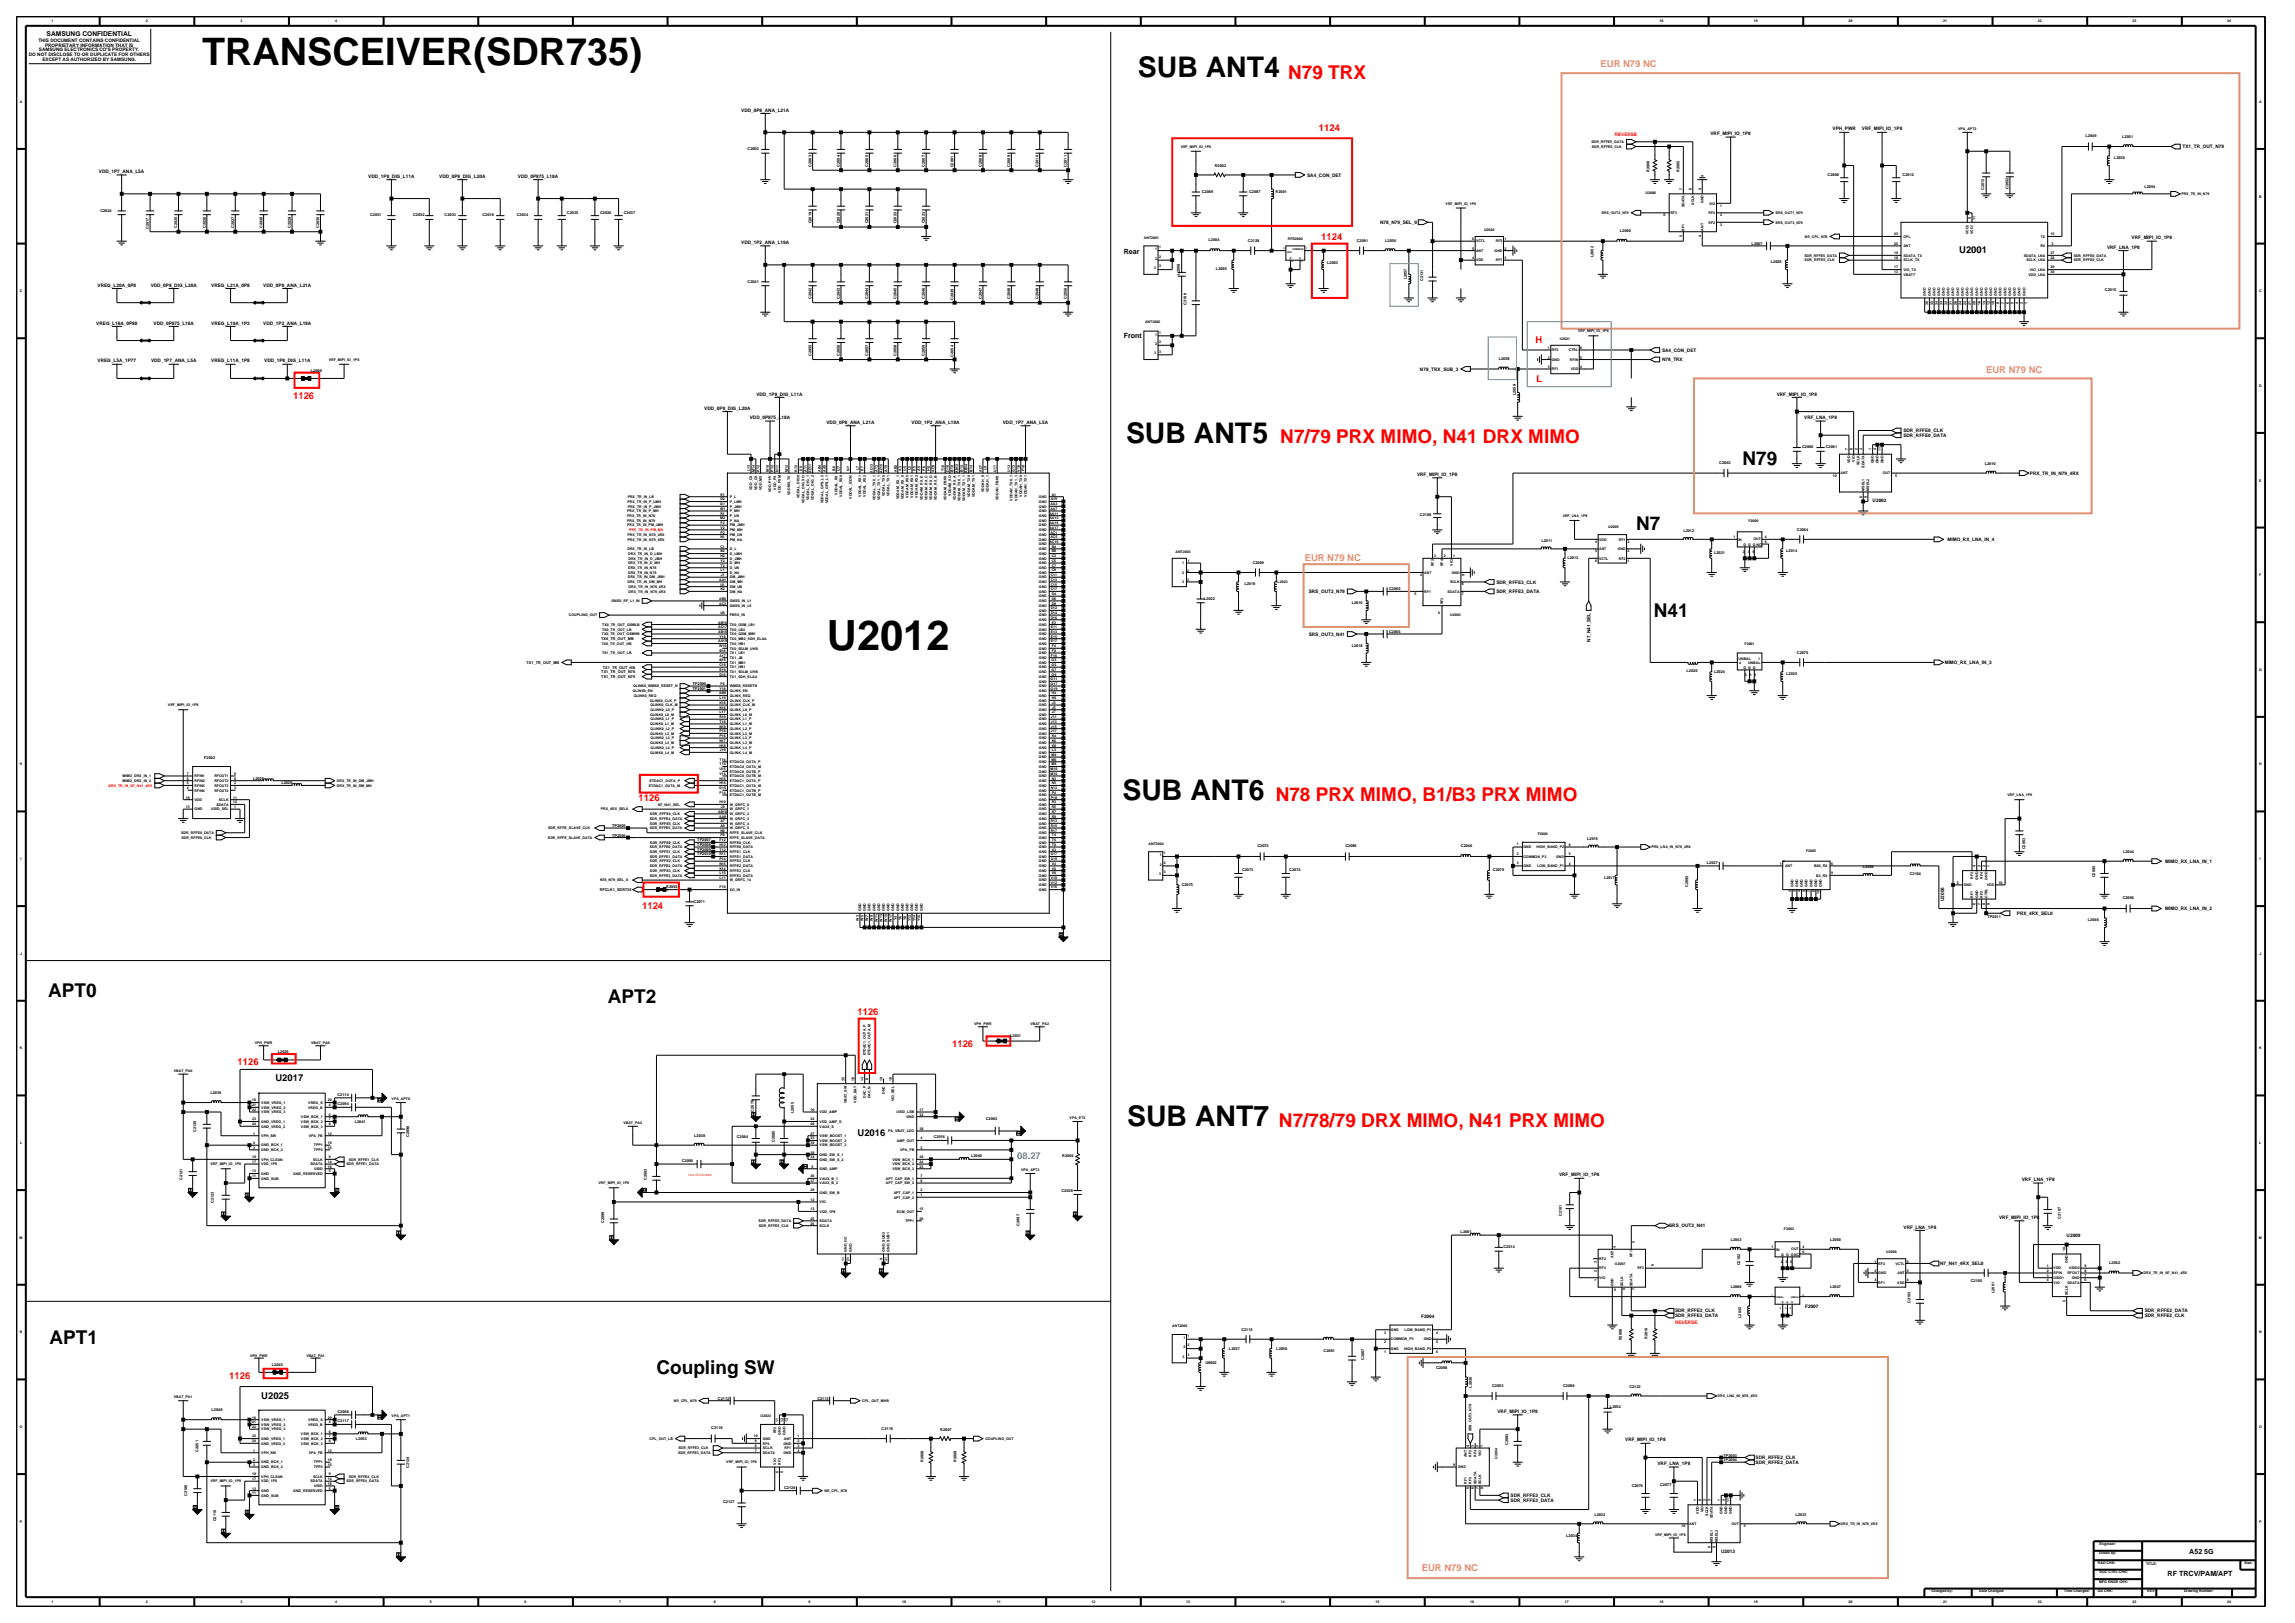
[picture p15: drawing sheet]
<svg xmlns="http://www.w3.org/2000/svg" width="420mm" height="297mm" viewBox="0 0 420 297" stroke-linecap="round" stroke-linejoin="round" font-family="sans-serif">
<defs><g id="words">
<text font-size="7.6" x="151.3" y="119">U2012</text>
<text font-size="6.9" x="37" y="11.9">TRANSCEIVER(SDR735)</text>
<g font-size="5.2">
<text x="208.2" y="14.2">SUB ANT4</text>
<text x="206.1" y="81.1">SUB ANT5</text>
<text x="205.4" y="146.5">SUB ANT6</text>
<text x="206.3" y="206">SUB ANT7</text>
</g>
<g font-size="3.5" fill="#f00">
<text x="235.7" y="14.4">N79 TRX</text>
<text x="234.3" y="81.1">N7/79 PRX MIMO, N41 DRX MIMO</text>
<text x="233.5" y="146.5">N78 PRX MIMO, B1/B3 PRX MIMO</text>
<text x="234.1" y="206.2">N7/78/79 DRX MIMO, N41 PRX MIMO</text>
</g>
<g font-size="3.5">
<text x="318.9" y="85.1">N79</text>
<text x="299.4" y="97">N7</text>
<text x="302.6" y="113">N41</text>
<text x="8.8" y="182.5">APT0</text>
<text x="111.2" y="183.6">APT2</text>
<text x="9.1" y="245.9">APT1</text>
<text x="120.1" y="251.5">Coupling SW</text>
</g>
<g font-size="1.7" fill="#db9370">
<text x="292.9" y="12.3">EUR N79 NC</text>
<text x="363.5" y="68.2">EUR N79 NC</text>
<text x="238.8" y="102.6">EUR N79 NC</text>
<text x="260.2" y="287.5">EUR N79 NC</text>
</g>
<g font-size="1.7" fill="#f00">
<text x="241.4" y="24">1124</text>
<text x="241.8" y="43.9">1124</text>
<text x="281" y="62.8">H</text>
<text x="281.2" y="69.9">L</text>
<text x="53.7" y="72.9">1126</text>
<text x="116.9" y="146.5">1126</text>
<text x="117.5" y="166.2">1124</text>
<text x="156.9" y="185.7">1126</text>
<text x="174.3" y="191.6">1126</text>
<text x="43.5" y="194.8">1126</text>
<text x="42" y="252.4">1126</text>
</g>
<g font-size="1.7">
<text x="358.6" y="46.3">U2001</text>
<text x="50.4" y="197.8">U2017</text>
<text x="156.9" y="207.8">U2016</text>
<text x="47.8" y="256.1">U2025</text>
</g>
<text font-size="1.7" fill="#3299cc" x="186.2" y="212.1">08.27</text>
<g font-size="1.3">
<text x="205.7" y="46.5">Rear</text>
<text x="205.7" y="61.9">Front</text>
<text x="400.6" y="284.3">A52 5G</text>
<text x="396.7" y="288.4">RF TRCV/PAM/APT</text>
</g>
<text font-size="1.2" x="8.5" y="6.6">SAMSUNG CONFIDENTIAL</text>
<g font-size=".9">
<text x="5.3" y="10.2">DO NOT DISCLOSE TO OR DUPLICATE FOR OTHERS</text>
<text x="7" y="7.6">THIS DOCUMENT CONTAINS CONFIDENTIAL</text>
<text x="7.1" y="9.4">SAMSUNG ELECTRONICS CO'S PROPERTY.</text>
<text x="7.8" y="11.1">EXCEPT AS AUTHORIZED BY SAMSUNG.</text>
<text x="8.2" y="8.5">PROPRIETARY INFORMATION THAT IS</text>
<text x="135.7" y="20.4">VDD_0P8_ANA_L21A</text>
<text x="335.4" y="23.9">VPH_PWR</text>
<text x="340.7" y="23.9">VRF_MIPI_IO_1P8</text>
<text x="313" y="24.7">VRF_MIPI_IO_1P8</text>
<text x="399.4" y="27.1">TX1_TR_OUT_N79</text>
<text x="18.1" y="31.7">VDD_1P7_ANA_L5A</text>
<text x="67.4" y="32.5">VDD_1P8_DIG_L11A</text>
<text x="80.4" y="32.5">VDD_0P8_DIG_L20A</text>
<text x="94.8" y="32.5">VDD_0P875_L18A</text>
<text x="239.2" y="32.3">SA4_CON_DET</text>
<text x="252.6" y="41">N78_N79_SEL_0</text>
<text x="135.7" y="44.7">VDD_1P2_ANA_L19A</text>
<text x="385.6" y="45.5">VRF_LNA_1P8</text>
<text x="390.1" y="43.8">VRF_MIPI_IO_1P8</text>
<text x="17.9" y="52.5">VREG_L20A_0P8</text>
<text x="27.6" y="52.5">VDD_0P8_DIG_L20A</text>
<text x="38.7" y="52.5">VREG_L21A_0P8</text>
<text x="48.2" y="52.5">VDD_0P8_ANA_L21A</text>
<text x="17.6" y="59.4">VREG_L18A_0P88</text>
<text x="28.1" y="59.4">VDD_0P875_L18A</text>
<text x="38.7" y="59.4">VREG_L19A_1P2</text>
<text x="48.2" y="59.4">VDD_1P2_ANA_L19A</text>
<text x="304.2" y="64.4">SA4_CON_DET</text>
<text x="17.9" y="66.3">VREG_L5A_1P77</text>
<text x="27.6" y="66.3">VDD_1P7_ANA_L5A</text>
<text x="38.7" y="66.3">VREG_L11A_1P8</text>
<text x="48.4" y="66.3">VDD_1P8_DIG_L11A</text>
<text x="259.9" y="67.8">N78_TRX_SUB_3</text>
<text x="304.2" y="66.1">N78_TRX</text>
<text x="128.9" y="75">VDD_0P8_DIG_L20A</text>
<text x="137.2" y="76.7">VDD_0P875_L18A</text>
<text x="138.4" y="72.4">VDD_1P8_DIG_L11A</text>
<text x="151.3" y="77.6">VDD_0P8_ANA_L21A</text>
<text x="166.8" y="77.6">VDD_1P2_ANA_L19A</text>
<text x="183.5" y="77.6">VDD_1P7_ANA_L5A</text>
<text x="325.1" y="72.4">VRF_MIPI_IO_1P8</text>
<text x="330.2" y="76.7">VRF_LNA_1P8</text>
<text x="348.3" y="79.1">SDR_RFFE0_CLK</text>
<text x="348.3" y="79.9">SDR_RFFE0_DATA</text>
<text x="259.3" y="87.1">VRF_MIPI_IO_1P8</text>
<text x="371.5" y="86.9">PRX_TR_IN_N79_4RX</text>
<text x="342.7" y="91.9">U2002</text>
<text x="356.4" y="99">MIMO_RX_LNA_IN_4</text>
<text x="273.8" y="106.8">SDR_RFFE3_CLK</text>
<text x="239.5" y="108.5">SRS_OUT2_N79</text>
<text x="273.8" y="108.5">SDR_RFFE3_DATA</text>
<text x="239.5" y="116.3">SRS_OUT3_N41</text>
<text x="291.1" y="117.4" transform="rotate(-90 291.1 117.4)">N7_N41_SEL</text>
<text x="355.9" y="121.5">MIMO_RX_LNA_IN_3</text>
<text x="396.3" y="157.9">MIMO_RX_LNA_IN_1</text>
<text x="355.8" y="164.9" transform="rotate(-90 355.8 164.9)">U2006</text>
<text x="369.1" y="167.4">PRX_4RX_SEL0</text>
<text x="396.3" y="166.6">MIMO_RX_LNA_IN_2</text>
<text x="285.3" y="215.3">VRF_MIPI_IO_1P8</text>
<text x="370" y="216.1">VRF_LNA_1P8</text>
<text x="305.5" y="224.6">SRS_OUT2_N41</text>
<text x="348.4" y="224.8">VRF_LNA_1P8</text>
<text x="365.9" y="223.1">VRF_MIPI_IO_1P8</text>
<text x="378.2" y="226.3">U2009</text>
<text x="355" y="231.5">N7_N41_4RX_SEL0</text>
<text x="330.4" y="239.3">F2007</text>
<text x="260.1" y="241.3">F2004</text>
<text x="306.5" y="241">SDR_RFFE3_DATA</text>
<text x="306.5" y="240.2">SDR_RFFE3_CLK</text>
<text x="392.5" y="241">SDR_RFFE2_CLK</text>
<text x="392.5" y="240.2">SDR_RFFE2_DATA</text>
<text x="274" y="258.6">VRF_MIPI_IO_1P8</text>
<text x="297.4" y="263.8">VRF_MIPI_IO_1P8</text>
<text x="303.3" y="268.1">VRF_LNA_1P8</text>
<text x="321.3" y="267">SDR_RFFE2_CLK</text>
<text x="321.3" y="267.9">SDR_RFFE2_DATA</text>
<text x="276.5" y="274.8">SDR_RFFE3_DATA</text>
<text x="276.5" y="273.9">SDR_RFFE3_CLK</text>
<text x="315" y="284.1">U2013</text>
</g>
<g font-size=".9" fill="#f00">
<text x="295.5" y="24.9">REVERSE</text>
<text x="306.5" y="242.2">REVERSE</text>
</g>
<g font-size=".7">
<text x="9.4" y="4.1">1</text>
<text x="26.7" y="4.1">2</text>
<text x="44" y="4.1">3</text>
<text x="61.4" y="4.1">4</text>
<text x="303.7" y="4.1">18</text>
<text x="321" y="4.1">19</text>
<text x="338.3" y="4.1">20</text>
<text x="355.6" y="4.1">21</text>
<text x="372.9" y="4.1">22</text>
<text x="390.3" y="4.1">23</text>
<text x="407.6" y="4.1">24</text>
<text x="3.6" y="18.8">A</text>
<text x="358.3" y="23.8">VPA_APT2</text>
<text x="413.4" y="18.8">A</text>
<text x="136.8" y="27.5">C2002</text>
<text x="216.1" y="27">VRF_MIPI_IO_1P8</text>
<text x="291.3" y="26.2">SDR_RFFE5_DATA</text>
<text x="291.3" y="27">SDR_RFFE5_CLK</text>
<text x="381.7" y="25.1">L2049</text>
<text x="386.9" y="29">L2030</text>
<text x="388.4" y="25.3">L2051</text>
<text x="148.5" y="30.5" transform="rotate(-90 148.5 30.5)">C2003</text>
<text x="153.7" y="30.5" transform="rotate(-90 153.7 30.5)">C2004</text>
<text x="158.9" y="30.5" transform="rotate(-90 158.9 30.5)">C2005</text>
<text x="164.1" y="30.5" transform="rotate(-90 164.1 30.5)">C2006</text>
<text x="169.3" y="30.5" transform="rotate(-90 169.3 30.5)">C2007</text>
<text x="174.5" y="30.6" transform="rotate(-90 174.5 30.6)">C2001</text>
<text x="179.7" y="30.5" transform="rotate(-90 179.7 30.5)">C2008</text>
<text x="184.9" y="30.5" transform="rotate(-90 184.9 30.5)">C2009</text>
<text x="190.1" y="30.5" transform="rotate(-90 190.1 30.5)">C2010</text>
<text x="195.3" y="30.5" transform="rotate(-90 195.3 30.5)">C2011</text>
<text x="219.9" y="35.3">C2089</text>
<text x="222.3" y="30.6">R2002</text>
<text x="228.6" y="35.3">C2087</text>
<text x="233.5" y="35.3">R2001</text>
<text x="301.1" y="35.5">U2000</text>
<text x="301.8" y="31.5" transform="rotate(-90 301.8 31.5)">R2000</text>
<text x="307.4" y="31.5" transform="rotate(-90 307.4 31.5)">R2005</text>
<text x="307.9" y="34.8" transform="rotate(-90 307.9 34.8)">7</text>
<text x="309.6" y="34.8" transform="rotate(-90 309.6 34.8)">8</text>
<text x="311.3" y="34.8" transform="rotate(-90 311.3 34.8)">9</text>
<text x="334.5" y="32.2">C2000</text>
<text x="348.2" y="32.2">C2012</text>
<text x="363.1" y="34.7" transform="rotate(-90 363.1 34.7)">C2013</text>
<text x="367.6" y="34.6" transform="rotate(-90 367.6 34.6)">C2052</text>
<text x="392.4" y="34.4">L2054</text>
<text x="399.2" y="35.7">PRX_TR_IN_N79</text>
<text x="18.4" y="38.7">C2024</text>
<text x="27.3" y="41.9" transform="rotate(-90 27.3 41.9)">C2017</text>
<text x="32.4" y="41.8" transform="rotate(-90 32.4 41.8)">C2025</text>
<text x="37.6" y="41.8" transform="rotate(-90 37.6 41.8)">C2026</text>
<text x="42.8" y="41.8" transform="rotate(-90 42.8 41.8)">C2027</text>
<text x="48" y="41.8" transform="rotate(-90 48 41.8)">C2028</text>
<text x="53.2" y="41.8" transform="rotate(-90 53.2 41.8)">C2029</text>
<text x="58.4" y="41.8" transform="rotate(-90 58.4 41.8)">C2030</text>
<text x="67.7" y="39.6">C2031</text>
<text x="75.6" y="39.5">C2032</text>
<text x="81.4" y="39.6">C2033</text>
<text x="88.3" y="39.5">C2018</text>
<text x="94.6" y="39.6">C2034</text>
<text x="103.8" y="39.2">C2035</text>
<text x="109.8" y="39.2">C2036</text>
<text x="114.2" y="39.2">C2037</text>
<text x="148.5" y="40.9" transform="rotate(-90 148.5 40.9)">C2019</text>
<text x="153.7" y="40.9" transform="rotate(-90 153.7 40.9)">C2020</text>
<text x="158.9" y="40.9" transform="rotate(-90 158.9 40.9)">C2021</text>
<text x="164.1" y="40.9" transform="rotate(-90 164.1 40.9)">C2022</text>
<text x="169.3" y="40.9" transform="rotate(-90 169.3 40.9)">C2023</text>
<text x="264.6" y="37.4">VRF_MIPI_IO_1P8</text>
<text x="293.1" y="39.2">SRS_OUT2_N79</text>
<text x="304.4" y="39.6">6</text>
<text x="305.7" y="39.2">RF3</text>
<text x="308.3" y="37.9" transform="rotate(-90 308.3 37.9)">SDATA</text>
<text x="310" y="37.5" transform="rotate(-90 310 37.5)">SCLK</text>
<text x="311.8" y="37.1" transform="rotate(-90 311.8 37.1)">GND</text>
<text x="312.7" y="39.2">RF4</text>
<text x="312.7" y="40.9">RF2</text>
<text x="312.8" y="37.4">VIO</text>
<text x="314.8" y="37.9">1</text>
<text x="314.8" y="39.6">2</text>
<text x="314.8" y="41.3">3</text>
<text x="324.9" y="39.2">SRS_OUT1_N79</text>
<text x="324.9" y="40.9">SRS_OUT3_N79</text>
<text x="360.7" y="40" transform="rotate(-90 360.7 40)">9</text>
<text x="361.5" y="40.2" transform="rotate(-90 361.5 40.2)">11</text>
<text x="413.4" y="36.1">B</text>
<text x="209.3" y="43.7">ANT2001</text>
<text x="211.4" y="45.8">1</text>
<text x="211.4" y="47.5">2</text>
<text x="212.1" y="45.5">1</text>
<text x="212.1" y="47.2">2</text>
<text x="221.2" y="44.1">L2004</text>
<text x="228.4" y="44.3">C2128</text>
<text x="235.7" y="43.9">RFS2000</text>
<text x="248.3" y="44.3">C2091</text>
<text x="253.5" y="44.3">L2056</text>
<text x="269.4" y="44">6</text>
<text x="269.4" y="47.4">4</text>
<text x="269.4" y="45.7">5</text>
<text x="270.1" y="44.4">VCTL</text>
<text x="270.1" y="47.8">VDD</text>
<text x="270.1" y="46.1">ANT</text>
<text x="271.6" y="42.2">U2020</text>
<text x="273.5" y="46.1">GND</text>
<text x="273.7" y="47.8">RF1</text>
<text x="273.7" y="44.4">RF2</text>
<text x="275.3" y="45.7">2</text>
<text x="275.3" y="47.4">3</text>
<text x="275.3" y="44">1</text>
<text x="291.6" y="47.1" transform="rotate(-90 291.6 47.1)">L2002</text>
<text x="296.5" y="42.4">L2000</text>
<text x="307.9" y="43.4" transform="rotate(-90 307.9 43.4)">5</text>
<text x="308.3" y="42.2" transform="rotate(-90 308.3 42.2)">RF1</text>
<text x="311.3" y="43.4" transform="rotate(-90 311.3 43.4)">4</text>
<text x="311.8" y="42.2" transform="rotate(-90 311.8 42.2)">ANT</text>
<text x="320.6" y="44.8">L2007</text>
<text x="330.2" y="47">SDR_RFFE5_DATA</text>
<text x="330.3" y="47.8">SDR_RFFE5_CLK</text>
<text x="330.3" y="43.5">NR_CPL_N79</text>
<text x="346.7" y="43.1">23</text>
<text x="346.7" y="44.8">25</text>
<text x="346.7" y="47.4">18</text>
<text x="346.7" y="46.5">19</text>
<text x="348.3" y="43.5">CPL</text>
<text x="348.3" y="45.2">ANT</text>
<text x="348.3" y="47.8">SCLK_TX</text>
<text x="348.3" y="47">SDATA_TX</text>
<text x="360.3" y="42.8" transform="rotate(-90 360.3 42.8)">VCC2</text>
<text x="361.1" y="42.8" transform="rotate(-90 361.1 42.8)">VCC1</text>
<text x="370.4" y="47">SDATA_LNA</text>
<text x="370.8" y="47.8">SCLK_LNA</text>
<text x="373.4" y="45.2">RX</text>
<text x="373.5" y="43.5">TX</text>
<text x="375.2" y="46.5">27</text>
<text x="375.2" y="47.4">28</text>
<text x="375.2" y="43.1">15</text>
<text x="375.4" y="44.8">3</text>
<text x="379.5" y="47">SDR_RFFE0_DATA</text>
<text x="379.5" y="47.8">SDR_RFFE0_CLK</text>
<text x="3.6" y="53.5">C</text>
<text x="136.8" y="51.7">C2041</text>
<text x="211.2" y="49.3">3</text>
<text x="212.1" y="48.9">3</text>
<text x="215.9" y="50.2" transform="rotate(-90 215.9 50.2)">L2008</text>
<text x="222.5" y="49.4">L2005</text>
<text x="242.9" y="48.3">L2063</text>
<text x="257.5" y="51.1" transform="rotate(-90 257.5 51.1)">L2057</text>
<text x="260.4" y="51.4" transform="rotate(-90 260.4 51.4)">C2131</text>
<text x="324.1" y="48.1">L2003</text>
<text x="346.7" y="49.1">17</text>
<text x="346.7" y="50">13</text>
<text x="348.3" y="49.6">VIO_TX</text>
<text x="348.3" y="50.4">VBATT</text>
<text x="371.2" y="50.4">VDD_LNA</text>
<text x="371.5" y="49.6">VIO_LNA</text>
<text x="375.2" y="50">30</text>
<text x="375.2" y="49.1">29</text>
<text x="385.2" y="53.2">C2015</text>
<text x="413.4" y="53.5">C</text>
<text x="148.5" y="54.8" transform="rotate(-90 148.5 54.8)">C2042</text>
<text x="153.7" y="54.8" transform="rotate(-90 153.7 54.8)">C2043</text>
<text x="158.9" y="54.8" transform="rotate(-90 158.9 54.8)">C2044</text>
<text x="164.1" y="54.8" transform="rotate(-90 164.1 54.8)">C2045</text>
<text x="169.3" y="54.8" transform="rotate(-90 169.3 54.8)">C2046</text>
<text x="174.5" y="54.9" transform="rotate(-90 174.5 54.9)">C2039</text>
<text x="179.7" y="54.8" transform="rotate(-90 179.7 54.8)">C2047</text>
<text x="184.9" y="54.8" transform="rotate(-90 184.9 54.8)">C2048</text>
<text x="190.1" y="54.8" transform="rotate(-90 190.1 54.8)">C2049</text>
<text x="195.3" y="54.8" transform="rotate(-90 195.3 54.8)">C2050</text>
<text x="209.5" y="59.1">ANT2002</text>
<text x="217.1" y="55.7" transform="rotate(-90 217.1 55.7)">C2100</text>
<text x="352.5" y="54.1" transform="rotate(-90 352.5 54.1)">GND</text>
<text x="352.9" y="55.7" transform="rotate(-90 352.9 55.7)">36</text>
<text x="353.3" y="54.1" transform="rotate(-90 353.3 54.1)">GND</text>
<text x="353.8" y="55.7" transform="rotate(-90 353.8 55.7)">35</text>
<text x="354.2" y="54.1" transform="rotate(-90 354.2 54.1)">GND</text>
<text x="354.6" y="55.7" transform="rotate(-90 354.6 55.7)">34</text>
<text x="355.1" y="54.1" transform="rotate(-90 355.1 54.1)">GND</text>
<text x="355.5" y="55.7" transform="rotate(-90 355.5 55.7)">33</text>
<text x="355.9" y="54.1" transform="rotate(-90 355.9 54.1)">GND</text>
<text x="356.4" y="55.7" transform="rotate(-90 356.4 55.7)">32</text>
<text x="356.8" y="54.1" transform="rotate(-90 356.8 54.1)">GND</text>
<text x="357.2" y="55.7" transform="rotate(-90 357.2 55.7)">31</text>
<text x="357.7" y="54.1" transform="rotate(-90 357.7 54.1)">GND</text>
<text x="358.1" y="55.7" transform="rotate(-90 358.1 55.7)">26</text>
<text x="358.5" y="54.1" transform="rotate(-90 358.5 54.1)">GND</text>
<text x="359" y="55.7" transform="rotate(-90 359 55.7)">24</text>
<text x="359.4" y="54.1" transform="rotate(-90 359.4 54.1)">GND</text>
<text x="359.8" y="55.7" transform="rotate(-90 359.8 55.7)">22</text>
<text x="360.3" y="54.1" transform="rotate(-90 360.3 54.1)">GND</text>
<text x="360.7" y="55.7" transform="rotate(-90 360.7 55.7)">21</text>
<text x="361.1" y="54.1" transform="rotate(-90 361.1 54.1)">GND</text>
<text x="361.5" y="55.7" transform="rotate(-90 361.5 55.7)">20</text>
<text x="362" y="54.1" transform="rotate(-90 362 54.1)">GND</text>
<text x="362.4" y="55.7" transform="rotate(-90 362.4 55.7)">16</text>
<text x="362.9" y="54.1" transform="rotate(-90 362.9 54.1)">GND</text>
<text x="363.3" y="55.7" transform="rotate(-90 363.3 55.7)">14</text>
<text x="363.7" y="54.1" transform="rotate(-90 363.7 54.1)">GND</text>
<text x="364.2" y="55.7" transform="rotate(-90 364.2 55.7)">12</text>
<text x="364.6" y="54.1" transform="rotate(-90 364.6 54.1)">GND</text>
<text x="365" y="55.7" transform="rotate(-90 365 55.7)">10</text>
<text x="365.4" y="54.1" transform="rotate(-90 365.4 54.1)">GND</text>
<text x="365.9" y="55.6" transform="rotate(-90 365.9 55.6)">8</text>
<text x="366.3" y="54.1" transform="rotate(-90 366.3 54.1)">GND</text>
<text x="366.8" y="55.6" transform="rotate(-90 366.8 55.6)">7</text>
<text x="367.2" y="54.1" transform="rotate(-90 367.2 54.1)">GND</text>
<text x="367.6" y="55.6" transform="rotate(-90 367.6 55.6)">6</text>
<text x="368.1" y="54.1" transform="rotate(-90 368.1 54.1)">GND</text>
<text x="368.5" y="55.6" transform="rotate(-90 368.5 55.6)">5</text>
<text x="368.9" y="54.1" transform="rotate(-90 368.9 54.1)">GND</text>
<text x="369.3" y="55.6" transform="rotate(-90 369.3 55.6)">4</text>
<text x="369.8" y="54.1" transform="rotate(-90 369.8 54.1)">GND</text>
<text x="370.2" y="55.6" transform="rotate(-90 370.2 55.6)">2</text>
<text x="370.7" y="54.1" transform="rotate(-90 370.7 54.1)">GND</text>
<text x="371.1" y="55.6" transform="rotate(-90 371.1 55.6)">1</text>
<text x="148.5" y="65.1" transform="rotate(-90 148.5 65.1)">C2055</text>
<text x="153.7" y="65.1" transform="rotate(-90 153.7 65.1)">C2056</text>
<text x="158.9" y="65.1" transform="rotate(-90 158.9 65.1)">C2057</text>
<text x="164.1" y="65.1" transform="rotate(-90 164.1 65.1)">C2058</text>
<text x="169.3" y="65.1" transform="rotate(-90 169.3 65.1)">C2059</text>
<text x="174.5" y="65.3" transform="rotate(-90 174.5 65.3)">C2054</text>
<text x="211.2" y="64.9">3</text>
<text x="211.4" y="63.1">2</text>
<text x="211.4" y="61.4">1</text>
<text x="212.1" y="61.1">1</text>
<text x="212.1" y="62.8">2</text>
<text x="212.1" y="64.5">3</text>
<text x="274.3" y="66">L2058</text>
<text x="283.3" y="65.6">2</text>
<text x="283.3" y="63.9">1</text>
<text x="284" y="64.3">RF2</text>
<text x="285.4" y="62.1">U2021</text>
<text x="287.1" y="64.3">CTRL</text>
<text x="288.8" y="60.8">VRF_MIPI_IO_1P8</text>
<text x="289.2" y="63.9">6</text>
<text x="289.2" y="65.6">5</text>
<text x="56.9" y="68">L2009</text>
<text x="60.2" y="66">VRF_MIPI_IO_1P8</text>
<text x="283.3" y="67.3">3</text>
<text x="284" y="66">GND</text>
<text x="284" y="67.8">RF1</text>
<text x="287.3" y="66">RFIN</text>
<text x="287.5" y="67.8">VDD</text>
<text x="289.2" y="67.3">4</text>
<text x="413.4" y="70.8">D</text>
<text x="277.4" y="72.3" transform="rotate(-90 277.4 72.3)">L2059</text>
<text x="329.8" y="82">C2060</text>
<text x="334.1" y="82">C2061</text>
<text x="338.2" y="82.4" transform="rotate(-90 338.2 82.4)">7</text>
<text x="339" y="82.4" transform="rotate(-90 339 82.4)">8</text>
<text x="339.9" y="82.4" transform="rotate(-90 339.9 82.4)">2</text>
<text x="340.8" y="82.4" transform="rotate(-90 340.8 82.4)">3</text>
<text x="342.5" y="82.4" transform="rotate(-90 342.5 82.4)">1</text>
<text x="343.4" y="82.4" transform="rotate(-90 343.4 82.4)">4</text>
<text x="344.2" y="82.6" transform="rotate(-90 344.2 82.6)">11</text>
<text x="137.3" y="86.3" transform="rotate(-90 137.3 86.3)">L13</text>
<text x="137.7" y="89.7" transform="rotate(-90 137.7 89.7)">VDD_CX</text>
<text x="138.1" y="86.3" transform="rotate(-90 138.1 86.3)">M14</text>
<text x="138.6" y="89.7" transform="rotate(-90 138.6 89.7)">VDD_CX</text>
<text x="139" y="86.3" transform="rotate(-90 139 86.3)">K12</text>
<text x="139.4" y="89.7" transform="rotate(-90 139.4 89.7)">VDD_MX</text>
<text x="140.7" y="86.3" transform="rotate(-90 140.7 86.3)">M18</text>
<text x="141.6" y="86.3" transform="rotate(-90 141.6 86.3)">P12</text>
<text x="142" y="89.6" transform="rotate(-90 142 89.6)">VDD_PX</text>
<text x="142.5" y="86.3" transform="rotate(-90 142.5 86.3)">N11</text>
<text x="144.2" y="86.3" transform="rotate(-90 144.2 86.3)">M12</text>
<text x="145.9" y="86.3" transform="rotate(-90 145.9 86.3)">K10</text>
<text x="146.8" y="86.1" transform="rotate(-90 146.8 86.1)">E9</text>
<text x="147.6" y="86.3" transform="rotate(-90 147.6 86.3)">A11</text>
<text x="148.5" y="86.5" transform="rotate(-90 148.5 86.5)">AC11</text>
<text x="150.2" y="86.4" transform="rotate(-90 150.2 86.4)">AB4</text>
<text x="151.1" y="86.4" transform="rotate(-90 151.1 86.4)">AA5</text>
<text x="152.8" y="86.1" transform="rotate(-90 152.8 86.1)">B6</text>
<text x="153.7" y="86.1" transform="rotate(-90 153.7 86.1)">U7</text>
<text x="155.4" y="86.1" transform="rotate(-90 155.4 86.1)">N7</text>
<text x="157.2" y="86.1" transform="rotate(-90 157.2 86.1)">L7</text>
<text x="158" y="86.1" transform="rotate(-90 158 86.1)">E7</text>
<text x="159.8" y="86.5" transform="rotate(-90 159.8 86.5)">AC13</text>
<text x="160.6" y="86.3" transform="rotate(-90 160.6 86.3)">A13</text>
<text x="161.5" y="86.5" transform="rotate(-90 161.5 86.5)">AC15</text>
<text x="162.4" y="86.3" transform="rotate(-90 162.4 86.3)">A15</text>
<text x="164.1" y="86.4" transform="rotate(-90 164.1 86.4)">AB2</text>
<text x="165" y="86.1" transform="rotate(-90 165 86.1)">A3</text>
<text x="165.8" y="86.1" transform="rotate(-90 165.8 86.1)">U5</text>
<text x="166.7" y="86.1" transform="rotate(-90 166.7 86.1)">L5</text>
<text x="167.6" y="86.1" transform="rotate(-90 167.6 86.1)">E5</text>
<text x="168.4" y="86.1" transform="rotate(-90 168.4 86.1)">A5</text>
<text x="169.3" y="86.1" transform="rotate(-90 169.3 86.1)">P6</text>
<text x="170.2" y="86.1" transform="rotate(-90 170.2 86.1)">H6</text>
<text x="171" y="86.4" transform="rotate(-90 171 86.4)">AC9</text>
<text x="172.8" y="86.3" transform="rotate(-90 172.8 86.3)">T10</text>
<text x="173.6" y="86.3" transform="rotate(-90 173.6 86.3)">D10</text>
<text x="174.5" y="86.3" transform="rotate(-90 174.5 86.3)">B10</text>
<text x="175.4" y="86.5" transform="rotate(-90 175.4 86.5)">AB12</text>
<text x="176.2" y="86.3" transform="rotate(-90 176.2 86.3)">B12</text>
<text x="177.1" y="86.5" transform="rotate(-90 177.1 86.5)">AB14</text>
<text x="178" y="86.3" transform="rotate(-90 178 86.3)">B14</text>
<text x="179.7" y="86.4" transform="rotate(-90 179.7 86.4)">AC7</text>
<text x="180.6" y="86.1" transform="rotate(-90 180.6 86.1)">L9</text>
<text x="182.3" y="86.3" transform="rotate(-90 182.3 86.3)">U11</text>
<text x="184.9" y="86.3" transform="rotate(-90 184.9 86.3)">U13</text>
<text x="185.7" y="86.3" transform="rotate(-90 185.7 86.3)">G13</text>
<text x="186.6" y="86.3" transform="rotate(-90 186.6 86.3)">V18</text>
<text x="187.5" y="86.3" transform="rotate(-90 187.5 86.3)">F18</text>
<text x="314.6" y="84.8">C2062</text>
<text x="335.4" y="87.2">10</text>
<text x="336.8" y="86.8">ANT</text>
<text x="338.6" y="84.7" transform="rotate(-90 338.6 84.7)">VDD</text>
<text x="339.5" y="84.5" transform="rotate(-90 339.5 84.5)">VIO</text>
<text x="340.3" y="85.1" transform="rotate(-90 340.3 85.1)">SCLK</text>
<text x="341.2" y="89.8" transform="rotate(-90 341.2 89.8)">MSEL1</text>
<text x="341.2" y="85.6" transform="rotate(-90 341.2 85.6)">SDATA</text>
<text x="342.1" y="89.8" transform="rotate(-90 342.1 89.8)">MSEL2</text>
<text x="342.9" y="84.8" transform="rotate(-90 342.9 84.8)">GND</text>
<text x="343.8" y="84.8" transform="rotate(-90 343.8 84.8)">GND</text>
<text x="344.6" y="86.8">OUT</text>
<text x="344.7" y="84.8" transform="rotate(-90 344.7 84.8)">GND</text>
<text x="346.8" y="87.2">5</text>
<text x="363.2" y="85.1">L2010</text>
<text x="413.4" y="88.1">E</text>
<text x="114.8" y="95.5">PRX_TR_IN_N79</text>
<text x="114.8" y="94.6">PRX_TR_IN_N78</text>
<text x="114.8" y="93.7">PRX_TR_IN_P_MH</text>
<text x="114.8" y="92">PRX_TR_IN_P_LMH</text>
<text x="114.9" y="92.9">PRX_TR_IN_P_JMH</text>
<text x="114.9" y="91.1">PRX_TR_IN_LB</text>
<text x="131.8" y="93.3">W1</text>
<text x="131.8" y="95">M2</text>
<text x="131.8" y="92.4">G1</text>
<text x="131.8" y="94.2">R1</text>
<text x="131.8" y="91.6">D2</text>
<text x="131.9" y="90.7">E1</text>
<text x="131.9" y="95.9">F2</text>
<text x="133.6" y="93.7">P_MH</text>
<text x="133.6" y="94.6">P_UN</text>
<text x="133.6" y="95.5">P_NA</text>
<text x="133.6" y="92.9">P_JMH</text>
<text x="133.6" y="92">P_LMH</text>
<text x="133.6" y="91.1">P_L</text>
<text x="141.2" y="90.1" transform="rotate(-90 141.2 90.1)">VDD_PHY</text>
<text x="142.9" y="90.2" transform="rotate(-90 142.9 90.2)">VDD_PXM</text>
<text x="144.6" y="90.6" transform="rotate(-90 144.6 90.6)">VDDMX_TX</text>
<text x="146.3" y="91.1" transform="rotate(-90 146.3 91.1)">VDDAL_DIG0</text>
<text x="147.2" y="92.1" transform="rotate(-90 147.2 92.1)">VDDAL_DIG_XO</text>
<text x="148.1" y="91.5" transform="rotate(-90 148.1 91.5)">VDDAL_DIG_1</text>
<text x="148.9" y="91.5" transform="rotate(-90 148.9 91.5)">VDDAL_DIG_2</text>
<text x="150.7" y="92.1" transform="rotate(-90 150.7 92.1)">VDDAL_GPS_L5</text>
<text x="151.5" y="92.1" transform="rotate(-90 151.5 92.1)">VDDAL_GPS_L1</text>
<text x="153.3" y="90.5" transform="rotate(-90 153.3 90.5)">VDDAL_RX</text>
<text x="154.1" y="90.9" transform="rotate(-90 154.1 90.9)">VDDAL_RX0</text>
<text x="155.9" y="91.3" transform="rotate(-90 155.9 91.3)">VDDAL_ICON</text>
<text x="157.6" y="90.9" transform="rotate(-90 157.6 90.9)">VDDAL_RX1</text>
<text x="158.5" y="90.9" transform="rotate(-90 158.5 90.9)">VDDAL_RX2</text>
<text x="160.2" y="91.5" transform="rotate(-90 160.2 91.5)">VDDAL_TX0_1</text>
<text x="161.1" y="91.5" transform="rotate(-90 161.1 91.5)">VDDAL_TX1_1</text>
<text x="161.9" y="90.8" transform="rotate(-90 161.9 90.8)">VDDAL_TX0</text>
<text x="162.8" y="90.8" transform="rotate(-90 162.8 90.8)">VDDAL_TX1</text>
<text x="164.5" y="91.4" transform="rotate(-90 164.5 91.4)">VDDAM_RX_1</text>
<text x="165.4" y="91.4" transform="rotate(-90 165.4 91.4)">VDDAM_RX_0</text>
<text x="166.3" y="91" transform="rotate(-90 166.3 91)">VDDAM_RX0</text>
<text x="167.1" y="91" transform="rotate(-90 167.1 91)">VDDAM_RX1</text>
<text x="168" y="91" transform="rotate(-90 168 91)">VDDAM_RX2</text>
<text x="168.9" y="91.5" transform="rotate(-90 168.9 91.5)">VDDAM_RX_E</text>
<text x="169.7" y="91.5" transform="rotate(-90 169.7 91.5)">VDDAM_RX_C</text>
<text x="170.6" y="91.5" transform="rotate(-90 170.6 91.5)">VDDAM_RX_D</text>
<text x="171.5" y="91.5" transform="rotate(-90 171.5 91.5)">VDDAM_RX_B</text>
<text x="173.2" y="91.5" transform="rotate(-90 173.2 91.5)">VDDAM_FBRX</text>
<text x="174.1" y="90.7" transform="rotate(-90 174.1 90.7)">VDDAM_XO</text>
<text x="174.9" y="91.5" transform="rotate(-90 174.9 91.5)">VDDAM_RX_A</text>
<text x="175.8" y="91.7" transform="rotate(-90 175.8 91.7)">VDDAM_TX0_1</text>
<text x="176.7" y="91.7" transform="rotate(-90 176.7 91.7)">VDDAM_TX1_1</text>
<text x="177.5" y="91" transform="rotate(-90 177.5 91)">VDDAM_TX0</text>
<text x="178.4" y="91" transform="rotate(-90 178.4 91)">VDDAM_TX1</text>
<text x="180.1" y="90.1" transform="rotate(-90 180.1 90.1)">VDDAH_0</text>
<text x="181" y="90.1" transform="rotate(-90 181 90.1)">VDDAH_1</text>
<text x="182.7" y="91.5" transform="rotate(-90 182.7 91.5)">VDDAH_FBRX</text>
<text x="185.3" y="91.6" transform="rotate(-90 185.3 91.6)">VDDAH_TX0_1</text>
<text x="186.2" y="91.6" transform="rotate(-90 186.2 91.6)">VDDAH_TX1_1</text>
<text x="187" y="90.9" transform="rotate(-90 187 90.9)">VDDAH_TX0</text>
<text x="187.9" y="90.9" transform="rotate(-90 187.9 90.9)">VDDAH_TX1</text>
<text x="190.1" y="92.9">GND</text>
<text x="190.1" y="93.7">GND</text>
<text x="190.1" y="94.6">GND</text>
<text x="190.1" y="95.5">GND</text>
<text x="190.1" y="91.1">GND</text>
<text x="190.1" y="92">GND</text>
<text x="192" y="95.9">AA15</text>
<text x="192" y="94.2">AA11</text>
<text x="192" y="95">AA13</text>
<text x="192.2" y="92.4">AA3</text>
<text x="192.2" y="93.3">AA7</text>
<text x="192.3" y="91.6">A19</text>
<text x="192.5" y="90.7">A1</text>
<text x="259.9" y="94.4">C2109</text>
<text x="286" y="94.6">VRF_LNA_1P8</text>
<text x="320" y="95.5">F2000</text>
<text x="340.8" y="91.1" transform="rotate(-90 340.8 91.1)">6</text>
<text x="341.6" y="91.1" transform="rotate(-90 341.6 91.1)">9</text>
<text x="114.8" y="96.3">PRX_TR_IN_PM_JMH</text>
<text x="114.8" y="100.7">DRX_TR_IN_LB</text>
<text x="114.9" y="98.9">PRX_TR_IN_N79_4RX</text>
<text x="114.9" y="98.1">PRX_TR_IN_N78_4RX</text>
<text x="115" y="101.5">DRX_TR_IN_D_LMH</text>
<text x="131.8" y="98.5">N1</text>
<text x="131.8" y="102">H2</text>
<text x="131.8" y="100.2">C1</text>
<text x="131.8" y="101.1">B2</text>
<text x="131.9" y="96.8">V2</text>
<text x="131.9" y="97.6">P2</text>
<text x="133.6" y="97.2">PM_MH</text>
<text x="133.6" y="98.1">PM_UN</text>
<text x="133.6" y="98.9">PM_NA</text>
<text x="133.6" y="96.3">PM_JMH</text>
<text x="133.6" y="100.7">D_L</text>
<text x="133.6" y="101.5">D_LMH</text>
<text x="190.1" y="101.5">GND</text>
<text x="190.1" y="100.7">GND</text>
<text x="190.1" y="99.8">GND</text>
<text x="190.1" y="98.9">GND</text>
<text x="190.1" y="98.1">GND</text>
<text x="190.1" y="97.2">GND</text>
<text x="190.1" y="96.3">GND</text>
<text x="192" y="99.4">AC19</text>
<text x="192" y="96.8">AA17</text>
<text x="192.2" y="97.6">AC1</text>
<text x="192.2" y="98.5">AC5</text>
<text x="192.5" y="102">C3</text>
<text x="192.5" y="100.2">B4</text>
<text x="192.5" y="101.1">B8</text>
<text x="215.1" y="101.2">ANT2003</text>
<text x="262.5" y="101.9">3</text>
<text x="264.2" y="101.9">2</text>
<text x="265.9" y="101.9">1</text>
<text x="282.1" y="99.1">L2011</text>
<text x="291.9" y="99.3">4</text>
<text x="291.9" y="101.1">5</text>
<text x="292.6" y="100.7">ANT</text>
<text x="292.6" y="98.9">VDD</text>
<text x="294.3" y="96.5">U2005</text>
<text x="296" y="100.7">GND</text>
<text x="296.3" y="98.9">RF1</text>
<text x="297.8" y="101.1">2</text>
<text x="297.8" y="99.3">3</text>
<text x="308.1" y="97.4">L2012</text>
<text x="313.7" y="101.3">L2021</text>
<text x="317.2" y="98.5">1</text>
<text x="318.1" y="99">IN</text>
<text x="319" y="101.1">2</text>
<text x="319.1" y="99.9">G G G NC</text>
<text x="319.8" y="101.1">3</text>
<text x="320.7" y="101.1">5</text>
<text x="320.9" y="98.9">OUT</text>
<text x="323" y="99.4">6</text>
<text x="323" y="98.5">4</text>
<text x="326.9" y="101.1">L2014</text>
<text x="328.8" y="97.2">C2064</text>
<text x="114.8" y="106.7">DRX_TR_IN_DM_MH</text>
<text x="114.9" y="105.9">DRX_TR_IN_DM_JMH</text>
<text x="114.9" y="103.3">DRX_TR_IN_D_MH</text>
<text x="115" y="105">DRX_TR_IN_N79</text>
<text x="115" y="104.1">DRX_TR_IN_N78</text>
<text x="115" y="102.4">DRX_TR_IN_D_JMH</text>
<text x="115" y="107.6">DRX_TR_IN_N78_4RX</text>
<text x="131.6" y="106.3">AA1</text>
<text x="131.8" y="107.2">U1</text>
<text x="131.9" y="102.8">Y2</text>
<text x="131.9" y="103.7">T2</text>
<text x="131.9" y="104.6">L1</text>
<text x="131.9" y="105.4">J1</text>
<text x="133.6" y="103.3">D_MH</text>
<text x="133.6" y="104.1">D_UN</text>
<text x="133.6" y="107.6">DM_UN</text>
<text x="133.6" y="105">D_NA</text>
<text x="133.6" y="105.9">DM_JMH</text>
<text x="133.6" y="102.4">D_JMH</text>
<text x="133.6" y="106.7">DM_MH</text>
<text x="190.1" y="102.4">GND</text>
<text x="190.1" y="103.3">GND</text>
<text x="190.1" y="104.1">GND</text>
<text x="190.1" y="105">GND</text>
<text x="190.1" y="105.9">GND</text>
<text x="190.1" y="106.7">GND</text>
<text x="190.1" y="107.6">GND</text>
<text x="192.3" y="105.4">C11</text>
<text x="192.3" y="106.3">C13</text>
<text x="192.3" y="107.2">C15</text>
<text x="192.5" y="102.8">C5</text>
<text x="192.5" y="103.7">C7</text>
<text x="192.5" y="104.6">C9</text>
<text x="216.3" y="103.2">1</text>
<text x="216.3" y="105">2</text>
<text x="216.3" y="106.7">3</text>
<text x="217.3" y="104.6">2</text>
<text x="217.3" y="106.3">3</text>
<text x="217.4" y="102.8">1</text>
<text x="227.7" y="107">L2019</text>
<text x="229.3" y="103.2">C2069</text>
<text x="233.8" y="106.7">L2023</text>
<text x="259.9" y="105.4">4</text>
<text x="260.6" y="105">ANT</text>
<text x="262.4" y="103.6" transform="rotate(-90 262.4 103.6)">RF2</text>
<text x="264.1" y="103.6" transform="rotate(-90 264.1 103.6)">RF4</text>
<text x="265.4" y="106.7">SCLK</text>
<text x="265.7" y="105">GND</text>
<text x="265.9" y="103.5" transform="rotate(-90 265.9 103.5)">VIO</text>
<text x="267.5" y="107.1">8</text>
<text x="268" y="105.4" transform="rotate(-90 268 105.4)">9</text>
<text x="286.8" y="102.4">L2013</text>
<text x="291.9" y="102.8">6</text>
<text x="292.6" y="102.4">VCTL</text>
<text x="296.3" y="102.4">RF2</text>
<text x="297.8" y="102.8">1</text>
<text x="413.5" y="105.4">F</text>
<text x="104.1" y="112.8">COUPLING_OUT</text>
<text x="111.9" y="110.2">GNSS_RF_L1_IN</text>
<text x="115" y="108.4">DRX_TR_IN_N79_4RX</text>
<text x="131.6" y="110.6">AC3</text>
<text x="131.6" y="109.8">AB6</text>
<text x="131.8" y="112.3">U9</text>
<text x="131.8" y="108">K2</text>
<text x="133.6" y="112.8">FBRX_IN</text>
<text x="133.6" y="108.4">DM_NA</text>
<text x="133.6" y="111.1">GNSS_IN_L5</text>
<text x="133.6" y="110.2">GNSS_IN_L1</text>
<text x="190.1" y="109.3">GND</text>
<text x="190.1" y="110.2">GND</text>
<text x="190.1" y="111.1">GND</text>
<text x="190.1" y="111.9">GND</text>
<text x="190.1" y="112.8">GND</text>
<text x="190.1" y="113.7">GND</text>
<text x="190.1" y="108.4">GND</text>
<text x="192.3" y="113.2">D16</text>
<text x="192.3" y="111.5">D12</text>
<text x="192.3" y="112.3">D14</text>
<text x="192.3" y="108">C17</text>
<text x="192.5" y="108.9">D4</text>
<text x="192.5" y="109.8">D6</text>
<text x="192.5" y="110.6">D8</text>
<text x="220.3" y="109.7">L2022</text>
<text x="247.4" y="110.6">L2016</text>
<text x="254.2" y="108">C2065</text>
<text x="258.9" y="108.9">5</text>
<text x="260.6" y="108.4">RF1</text>
<text x="263.2" y="112.3">6</text>
<text x="264.1" y="110.6" transform="rotate(-90 264.1 110.6)">RF3</text>
<text x="264.9" y="108.4">SDATA</text>
<text x="265.4" y="112.8">U2003</text>
<text x="267.5" y="108.9">7</text>
<text x="110" y="117.1">TX0_TR_OUT_MB</text>
<text x="110.1" y="118">TX0_TR_OUT_HB</text>
<text x="110.1" y="116.2">TX0_TR_OUT_GSMHB</text>
<text x="110.2" y="119.7">TX1_TR_OUT_LB</text>
<text x="110.2" y="115.4">TX0_TR_OUT_LB</text>
<text x="110.2" y="114.5">TX0_TR_OUT_GSMLB</text>
<text x="131.4" y="115">AC17</text>
<text x="131.4" y="114.1">AB16</text>
<text x="131.4" y="115.8">AB18</text>
<text x="131.4" y="117.6">AA19</text>
<text x="131.6" y="118.4">W19</text>
<text x="131.7" y="119.3">B16</text>
<text x="131.7" y="116.7">Y18</text>
<text x="133.6" y="117.1">TX0_MB2_5GH_ELAA</text>
<text x="133.6" y="118.9">TX0_5GLM_UHB</text>
<text x="133.6" y="119.7">TX1_LB1</text>
<text x="133.6" y="115.4">TX0_LB2</text>
<text x="133.6" y="114.5">TX0_GSM_LB1</text>
<text x="133.6" y="116.2">TX0_GSM_MB1</text>
<text x="133.6" y="118">TX0_HB1</text>
<text x="190.1" y="119.7">GND</text>
<text x="190.1" y="118.9">GND</text>
<text x="190.1" y="117.1">GND</text>
<text x="190.1" y="118">GND</text>
<text x="190.1" y="114.5">GND</text>
<text x="190.1" y="115.4">GND</text>
<text x="190.1" y="116.2">GND</text>
<text x="192.3" y="115.8">E13</text>
<text x="192.3" y="116.7">E15</text>
<text x="192.3" y="117.6">E17</text>
<text x="192.3" y="115">E11</text>
<text x="192.5" y="114.1">E3</text>
<text x="192.5" y="118.4">F4</text>
<text x="192.5" y="119.3">F8</text>
<text x="247.4" y="118.4">L2018</text>
<text x="254.2" y="115.8">C2066</text>
<text x="319.3" y="118">F2001</text>
<text x="328.8" y="119.7">C2070</text>
<text x="96.4" y="121.5">TX1_TR_OUT_MB</text>
<text x="110" y="124.1">TX1_TR_OUT_N79</text>
<text x="110" y="123.2">TX1_TR_OUT_N78</text>
<text x="110.3" y="122.3">TX1_TR_OUT_HB</text>
<text x="115.9" y="125.8">QLINK0_WMSS_RESET_N</text>
<text x="126.8" y="125.4">TP2000</text>
<text x="131.7" y="123.6">D18</text>
<text x="131.7" y="121.9">C19</text>
<text x="131.7" y="121">B18</text>
<text x="131.7" y="120.1">A17</text>
<text x="131.7" y="122.8">E19</text>
<text x="131.9" y="125.3">F6</text>
<text x="133.6" y="125.8">WMSS_RESETN</text>
<text x="133.6" y="123.2">TX1_5GLM_UHB</text>
<text x="133.6" y="124">TX1_5GH_ELAA</text>
<text x="133.6" y="122.3">TX1_HB1</text>
<text x="133.6" y="121.4">TX1_MB1</text>
<text x="133.6" y="120.6">TX1_JB</text>
<text x="190.1" y="122.3">GND</text>
<text x="190.1" y="123.2">GND</text>
<text x="190.1" y="124">GND</text>
<text x="190.1" y="124.9">GND</text>
<text x="190.1" y="125.8">GND</text>
<text x="190.1" y="121.4">GND</text>
<text x="190.1" y="120.6">GND</text>
<text x="192.3" y="124.5">G11</text>
<text x="192.3" y="125.3">G17</text>
<text x="192.3" y="120.1">F16</text>
<text x="192.4" y="121.9">G5</text>
<text x="192.4" y="122.8">G7</text>
<text x="192.4" y="123.6">G9</text>
<text x="192.4" y="121">G3</text>
<text x="308.7" y="123">L2020</text>
<text x="313.7" y="123.2">L2024</text>
<text x="318.2" y="120.8">UNBAL</text>
<text x="318.3" y="121.4">4</text>
<text x="319.1" y="122.4">G G G</text>
<text x="319.3" y="123.6">5</text>
<text x="319.9" y="121.4">UNBAL</text>
<text x="320.2" y="123.6">3</text>
<text x="321" y="123.6">2</text>
<text x="321.8" y="120.8">1</text>
<text x="326.9" y="123.6">L2025</text>
<text x="413.4" y="122.8">G</text>
<text x="30.7" y="129.2">VRF_MIPI_IO_1P8</text>
<text x="115.8" y="126.6">QLINK0_EN</text>
<text x="116" y="127.5">QLINK0_REQ</text>
<text x="118.9" y="128.4">QLINK0_CLK_P</text>
<text x="119" y="131">QLINK0_L0_M</text>
<text x="119" y="129.2">QLINK0_CLK_M</text>
<text x="119.1" y="131.8">QLINK0_L1_P</text>
<text x="119.1" y="130.1">QLINK0_L0_P</text>
<text x="126.8" y="126.2">TP2001</text>
<text x="131.6" y="127.1">AB8</text>
<text x="131.7" y="131.4">R19</text>
<text x="131.7" y="129.7">K16</text>
<text x="131.7" y="128.8">K18</text>
<text x="131.7" y="126.2">Y10</text>
<text x="131.7" y="130.5">L17</text>
<text x="131.7" y="127.9">L19</text>
<text x="133.6" y="126.6">QLINK_EN</text>
<text x="133.6" y="131.8">QLINK_L1_P</text>
<text x="133.6" y="131">QLINK_L0_M</text>
<text x="133.6" y="128.4">QLINK_CLK_P</text>
<text x="133.6" y="130.1">QLINK_L0_P</text>
<text x="133.6" y="129.2">QLINK_CLK_M</text>
<text x="133.6" y="127.5">QLINK_REQ</text>
<text x="190.1" y="129.2">GND</text>
<text x="190.1" y="130.1">GND</text>
<text x="190.1" y="131">GND</text>
<text x="190.1" y="127.5">GND</text>
<text x="190.1" y="128.4">GND</text>
<text x="190.1" y="131.8">GND</text>
<text x="190.1" y="126.6">GND</text>
<text x="192.3" y="126.2">G19</text>
<text x="192.3" y="131.4">J11</text>
<text x="192.5" y="127.1">H4</text>
<text x="192.5" y="127.9">H8</text>
<text x="192.5" y="128.8">J3</text>
<text x="192.5" y="129.7">J5</text>
<text x="192.5" y="130.5">J7</text>
<text x="119" y="132.7">QLINK0_L1_M</text>
<text x="119" y="136.2">QLINK0_L3_M</text>
<text x="119" y="137.9">QLINK0_L4_M</text>
<text x="119" y="134.4">QLINK0_L2_M</text>
<text x="119.1" y="135.3">QLINK0_L3_P</text>
<text x="119.1" y="137">QLINK0_L4_P</text>
<text x="119.1" y="133.6">QLINK0_L2_P</text>
<text x="131.7" y="135.7">N17</text>
<text x="131.7" y="133.1">N19</text>
<text x="131.7" y="136.6">H18</text>
<text x="131.7" y="134">P18</text>
<text x="131.7" y="134.9">P16</text>
<text x="131.7" y="132.3">T18</text>
<text x="131.7" y="137.5">J19</text>
<text x="133.6" y="132.7">QLINK_L1_M</text>
<text x="133.6" y="135.3">QLINK_L3_P</text>
<text x="133.6" y="134.4">QLINK_L2_M</text>
<text x="133.6" y="136.2">QLINK_L3_M</text>
<text x="133.6" y="133.6">QLINK_L2_P</text>
<text x="133.6" y="137.9">QLINK_L4_M</text>
<text x="133.6" y="137">QLINK_L4_P</text>
<text x="190.1" y="137.9">GND</text>
<text x="190.1" y="135.3">GND</text>
<text x="190.1" y="136.2">GND</text>
<text x="190.1" y="137">GND</text>
<text x="190.1" y="132.7">GND</text>
<text x="190.1" y="133.6">GND</text>
<text x="190.1" y="134.4">GND</text>
<text x="192.3" y="134">J17</text>
<text x="192.3" y="132.3">J13</text>
<text x="192.3" y="133.1">J15</text>
<text x="192.5" y="134.9">K4</text>
<text x="192.5" y="135.7">K6</text>
<text x="192.5" y="136.6">K8</text>
<text x="192.5" y="137.5">L3</text>
<text x="3.6" y="140.1">H</text>
<text x="22.4" y="143.1">MIMO_DRX_IN_2</text>
<text x="22.4" y="142.2">MIMO_DRX_IN_1</text>
<text x="34.2" y="142.7">6</text>
<text x="34.2" y="141.8">7</text>
<text x="34.2" y="143.5">5</text>
<text x="35.6" y="143.1">RFIN2</text>
<text x="35.6" y="142.2">RFIN1</text>
<text x="35.6" y="144">RFIN3</text>
<text x="37.4" y="138.8">F2002</text>
<text x="39.2" y="143.1">RFOUT2</text>
<text x="39.2" y="142.2">RFOUT1</text>
<text x="39.2" y="144">RFOUT3</text>
<text x="42.9" y="142.7">8</text>
<text x="42.9" y="141.8">9</text>
<text x="42.9" y="143.5">2</text>
<text x="46.3" y="142.6">L2028</text>
<text x="51.5" y="143.5">L2029</text>
<text x="61.7" y="143.1">DRX_TR_IN_DM_JMH</text>
<text x="61.7" y="144">DRX_TR_IN_DM_MH</text>
<text x="118.7" y="144">ETDAC1_OUTA_M</text>
<text x="118.8" y="143.1">ETDAC1_OUTA_P</text>
<text x="131.7" y="140.9">U15</text>
<text x="131.7" y="143.5">H14</text>
<text x="131.7" y="142.7">H16</text>
<text x="131.7" y="141.8">V14</text>
<text x="131.7" y="140.1">T14</text>
<text x="131.7" y="139.2">T16</text>
<text x="133.6" y="142.2">ETDAC0_OUTB_M</text>
<text x="133.6" y="141.4">ETDAC0_OUTB_P</text>
<text x="133.6" y="140.5">ETDAC0_OUTA_M</text>
<text x="133.6" y="139.6">ETDAC0_OUTA_P</text>
<text x="133.6" y="144">ETDAC1_OUTA_M</text>
<text x="133.6" y="143.1">ETDAC1_OUTA_P</text>
<text x="190.1" y="144">GND</text>
<text x="190.1" y="140.5">GND</text>
<text x="190.1" y="143.1">GND</text>
<text x="190.1" y="141.4">GND</text>
<text x="190.1" y="142.2">GND</text>
<text x="190.1" y="138.8">GND</text>
<text x="190.1" y="139.6">GND</text>
<text x="192.2" y="140.9">M10</text>
<text x="192.2" y="141.8">M16</text>
<text x="192.4" y="139.2">M6</text>
<text x="192.4" y="140.1">M8</text>
<text x="192.4" y="138.3">M4</text>
<text x="192.5" y="142.7">N3</text>
<text x="192.5" y="143.5">N5</text>
<text x="413.4" y="140.1">H</text>
<text x="34" y="146.1">10</text>
<text x="34" y="147.9">13</text>
<text x="34.2" y="144.4">4</text>
<text x="35.6" y="146.6">VDD</text>
<text x="35.6" y="148.3">GND</text>
<text x="35.6" y="144.8">RFIN4</text>
<text x="38.6" y="148.3">USID_SEL</text>
<text x="39.2" y="144.8">RFOUT4</text>
<text x="39.6" y="147.4">SDATA</text>
<text x="40.1" y="146.6">SCLK</text>
<text x="42.7" y="146.1">11</text>
<text x="42.7" y="147">12</text>
<text x="42.9" y="144.4">3</text>
<text x="42.9" y="147.9">1</text>
<text x="110" y="148.3">PRX_4RX_SEL0</text>
<text x="118.9" y="149.2">SDR_RFFE4_CLK</text>
<text x="120.4" y="147.4">N7_N41_SEL</text>
<text x="131.4" y="148.7">AB10</text>
<text x="131.6" y="149.6">AA9</text>
<text x="131.6" y="144.4">G15</text>
<text x="131.7" y="147">H10</text>
<text x="131.7" y="145.3">F14</text>
<text x="131.9" y="147.9">J9</text>
<text x="133.6" y="148.3">W_GRFC_1</text>
<text x="133.6" y="147.4">W_GRFC_0</text>
<text x="133.6" y="144.8">ETDAC1_OUTB_P</text>
<text x="133.6" y="145.7">ETDAC1_OUTB_M</text>
<text x="133.6" y="149.2">W_GRFC_2</text>
<text x="190.1" y="147.4">GND</text>
<text x="190.1" y="148.3">GND</text>
<text x="190.1" y="149.2">GND</text>
<text x="190.1" y="145.7">GND</text>
<text x="190.1" y="146.6">GND</text>
<text x="190.1" y="144.8">GND</text>
<text x="192.3" y="144.4">N13</text>
<text x="192.3" y="146.1">P10</text>
<text x="192.5" y="147">R3</text>
<text x="192.5" y="147.9">R5</text>
<text x="192.5" y="148.7">R7</text>
<text x="192.5" y="149.6">R9</text>
<text x="192.5" y="145.3">P4</text>
<text x="367.4" y="145.7">VRF_LNA_1P8</text>
<text x="33.2" y="152.6">SDR_RFFE0_DATA</text>
<text x="33.2" y="153.5">SDR_RFFE0_CLK</text>
<text x="100.3" y="153.5">SDR_RFFE_SLAVE_DATA</text>
<text x="100.3" y="151.8">SDR_RFFE_SLAVE_CLK</text>
<text x="112" y="151.3">TP2005</text>
<text x="112" y="153.1">TP2006</text>
<text x="118.9" y="150">SDR_RFFE4_DATA</text>
<text x="118.9" y="151.8">SDR_RFFE5_DATA</text>
<text x="118.9" y="155.2">SDR_RFFE0_DATA</text>
<text x="118.9" y="150.9">SDR_RFFE5_CLK</text>
<text x="118.9" y="154.4">SDR_RFFE0_CLK</text>
<text x="127.6" y="154.8">TP2008</text>
<text x="127.6" y="155.7">TP2009</text>
<text x="127.6" y="153.9">TP2007</text>
<text x="131.7" y="154.8">H12</text>
<text x="131.7" y="155.7">T12</text>
<text x="131.7" y="153.9">F12</text>
<text x="131.8" y="152.2">N9</text>
<text x="131.8" y="150.5">A7</text>
<text x="131.8" y="151.3">A9</text>
<text x="131.9" y="153.1">P8</text>
<text x="133.6" y="153.5">RFFE_SLAVE_DATA</text>
<text x="133.6" y="152.6">RFFE_SLAVE_CLK</text>
<text x="133.6" y="155.2">RFFE0_DATA</text>
<text x="133.6" y="154.4">RFFE0_CLK</text>
<text x="133.6" y="150">W_GRFC_3</text>
<text x="133.6" y="150.9">W_GRFC_4</text>
<text x="133.6" y="151.8">W_GRFC_5</text>
<text x="190.1" y="153.5">GND</text>
<text x="190.1" y="154.4">GND</text>
<text x="190.1" y="155.2">GND</text>
<text x="190.1" y="152.6">GND</text>
<text x="190.1" y="150">GND</text>
<text x="190.1" y="150.9">GND</text>
<text x="190.1" y="151.8">GND</text>
<text x="192.3" y="151.3">R15</text>
<text x="192.3" y="152.2">R17</text>
<text x="192.3" y="150.5">R13</text>
<text x="192.5" y="155.7">U3</text>
<text x="192.5" y="153.1">T4</text>
<text x="192.5" y="153.9">T6</text>
<text x="192.5" y="154.8">T8</text>
<text x="210.2" y="154.6">ANT2004</text>
<text x="230.1" y="155">C2072</text>
<text x="246.2" y="155">C2086</text>
<text x="267.4" y="155">C2040</text>
<text x="277.6" y="154.7">1</text>
<text x="278.8" y="155.2">GND</text>
<text x="281.2" y="155.2">HIGH_BAND_P2</text>
<text x="281.4" y="152.8">F2006</text>
<text x="287.1" y="154.8">6</text>
<text x="290.5" y="153.7">L2015</text>
<text x="302.2" y="155.2">PRX_LNA_IN_N78_4RX</text>
<text x="330.5" y="155.9">F2005</text>
<text x="370.6" y="155.4" transform="rotate(-90 370.6 155.4)">C2063</text>
<text x="3.8" y="157.4">I</text>
<text x="109.8" y="161.3">N78_N79_SEL_0</text>
<text x="118.9" y="157">SDR_RFFE1_DATA</text>
<text x="118.9" y="158.7">SDR_RFFE2_DATA</text>
<text x="118.9" y="160.4">SDR_RFFE3_DATA</text>
<text x="118.9" y="156.1">SDR_RFFE1_CLK</text>
<text x="118.9" y="157.8">SDR_RFFE2_CLK</text>
<text x="118.9" y="159.5">SDR_RFFE3_CLK</text>
<text x="127.6" y="156.5">TP2010</text>
<text x="131.7" y="156.5">R11</text>
<text x="131.7" y="158.3">N15</text>
<text x="131.7" y="159.1">K14</text>
<text x="131.7" y="157.4">P14</text>
<text x="131.7" y="160.9">L11</text>
<text x="131.7" y="160">L15</text>
<text x="133.6" y="156.1">RFFE1_CLK</text>
<text x="133.6" y="157">RFFE1_DATA</text>
<text x="133.6" y="157.8">RFFE2_CLK</text>
<text x="133.6" y="158.7">RFFE2_DATA</text>
<text x="133.6" y="160.4">RFFE3_DATA</text>
<text x="133.6" y="161.3">W_GRFC_14</text>
<text x="133.6" y="159.5">RFFE3_CLK</text>
<text x="190.1" y="159.5">GND</text>
<text x="190.1" y="160.4">GND</text>
<text x="190.1" y="161.3">GND</text>
<text x="190.1" y="158.7">GND</text>
<text x="190.1" y="157">GND</text>
<text x="190.1" y="157.8">GND</text>
<text x="190.1" y="156.1">GND</text>
<text x="192.3" y="156.5">U17</text>
<text x="192.3" y="157.4">U19</text>
<text x="192.3" y="160.9">V10</text>
<text x="192.3" y="161.7">V12</text>
<text x="192.5" y="158.3">V4</text>
<text x="192.5" y="159.1">V6</text>
<text x="192.5" y="160">V8</text>
<text x="212.1" y="160.1">3</text>
<text x="212.3" y="156.7">1</text>
<text x="212.3" y="158.4">2</text>
<text x="213" y="156.3">1</text>
<text x="213" y="158.1">2</text>
<text x="213" y="159.8">3</text>
<text x="227.3" y="159.4">C2073</text>
<text x="236" y="159.4">C2074</text>
<text x="273.2" y="159.4">C2078</text>
<text x="277.6" y="156.4">2</text>
<text x="277.6" y="158.2">3</text>
<text x="278.8" y="157">COMMON_P3</text>
<text x="278.8" y="158.7">GND</text>
<text x="281.3" y="158.7">LOW_BAND_P1</text>
<text x="284.8" y="157">GND</text>
<text x="287.1" y="158.3">4</text>
<text x="287.1" y="156.5">5</text>
<text x="293.5" y="160.9">L2017</text>
<text x="312.4" y="158">L2027</text>
<text x="325.7" y="158.3">1</text>
<text x="326.7" y="158.7">ANT</text>
<text x="332" y="158.7">B66_RX</text>
<text x="332.4" y="160.4">B3_RX</text>
<text x="335.1" y="158.3">6</text>
<text x="335.1" y="160">9</text>
<text x="340.9" y="158.7">L2026</text>
<text x="349.5" y="160">C2104</text>
<text x="358.1" y="161.7">5</text>
<text x="361.1" y="160.8" transform="rotate(-90 361.1 160.8)">RF3</text>
<text x="361.5" y="158.6" transform="rotate(-90 361.5 158.6)">4</text>
<text x="362" y="161" transform="rotate(-90 362 161)">GND</text>
<text x="362.4" y="158.6" transform="rotate(-90 362.4 158.6)">3</text>
<text x="362.9" y="160.8" transform="rotate(-90 362.9 160.8)">RF4</text>
<text x="363.3" y="158.6" transform="rotate(-90 363.3 158.6)">2</text>
<text x="363.7" y="161" transform="rotate(-90 363.7 161)">GND</text>
<text x="364.2" y="158.6" transform="rotate(-90 364.2 158.6)">1</text>
<text x="365.7" y="161.7">10</text>
<text x="383.4" y="160.5" transform="rotate(-90 383.4 160.5)">C2095</text>
<text x="388.5" y="156.2">L2044</text>
<text x="413.6" y="157.4">I</text>
<text x="109.7" y="163">RFCLK1_SDR735</text>
<text x="121.9" y="162.6">R2003</text>
<text x="126.9" y="165.2">C2071</text>
<text x="131.7" y="162.6">F10</text>
<text x="133.6" y="163">XO_IN</text>
<text x="157.6" y="166.7" transform="rotate(-90 157.6 166.7)">GND</text>
<text x="158.5" y="166.7" transform="rotate(-90 158.5 166.7)">GND</text>
<text x="159.3" y="166.7" transform="rotate(-90 159.3 166.7)">GND</text>
<text x="160.2" y="166.7" transform="rotate(-90 160.2 166.7)">GND</text>
<text x="161.1" y="166.7" transform="rotate(-90 161.1 166.7)">GND</text>
<text x="161.9" y="166.7" transform="rotate(-90 161.9 166.7)">GND</text>
<text x="162.8" y="166.7" transform="rotate(-90 162.8 166.7)">GND</text>
<text x="163.7" y="166.7" transform="rotate(-90 163.7 166.7)">GND</text>
<text x="164.5" y="166.7" transform="rotate(-90 164.5 166.7)">GND</text>
<text x="165.4" y="166.7" transform="rotate(-90 165.4 166.7)">GND</text>
<text x="166.3" y="166.7" transform="rotate(-90 166.3 166.7)">GND</text>
<text x="167.1" y="166.7" transform="rotate(-90 167.1 166.7)">GND</text>
<text x="168" y="166.7" transform="rotate(-90 168 166.7)">GND</text>
<text x="168.9" y="166.7" transform="rotate(-90 168.9 166.7)">GND</text>
<text x="190.1" y="162.2">GND</text>
<text x="190.1" y="163">GND</text>
<text x="192.3" y="162.6">V16</text>
<text x="216.3" y="162.1">C2075</text>
<text x="308.9" y="162.3" transform="rotate(-90 308.9 162.3)">C2092</text>
<text x="327.8" y="163.3" transform="rotate(-90 327.8 163.3)">2</text>
<text x="328.2" y="162.3" transform="rotate(-90 328.2 162.3)">GND</text>
<text x="328.7" y="163.3" transform="rotate(-90 328.7 163.3)">3</text>
<text x="329.1" y="162.3" transform="rotate(-90 329.1 162.3)">GND</text>
<text x="329.5" y="163.3" transform="rotate(-90 329.5 163.3)">4</text>
<text x="329.9" y="162.3" transform="rotate(-90 329.9 162.3)">GND</text>
<text x="330.4" y="163.3" transform="rotate(-90 330.4 163.3)">5</text>
<text x="330.8" y="162.3" transform="rotate(-90 330.8 162.3)">GND</text>
<text x="331.3" y="163.3" transform="rotate(-90 331.3 163.3)">7</text>
<text x="331.7" y="162.3" transform="rotate(-90 331.7 162.3)">GND</text>
<text x="332.1" y="163.3" transform="rotate(-90 332.1 163.3)">8</text>
<text x="332.6" y="162.3" transform="rotate(-90 332.6 162.3)">GND</text>
<text x="333" y="163.7" transform="rotate(-90 333 163.7)">10</text>
<text x="333.4" y="162.3" transform="rotate(-90 333.4 162.3)">GND</text>
<text x="359.4" y="162.2">GND</text>
<text x="361.1" y="164.3" transform="rotate(-90 361.1 164.3)">RF1</text>
<text x="361.5" y="165.6" transform="rotate(-90 361.5 165.6)">6</text>
<text x="362" y="164.3" transform="rotate(-90 362 164.3)">GND</text>
<text x="362.4" y="165.6" transform="rotate(-90 362.4 165.6)">7</text>
<text x="362.9" y="164.3" transform="rotate(-90 362.9 164.3)">RF2</text>
<text x="363.3" y="165.6" transform="rotate(-90 363.3 165.6)">8</text>
<text x="363.6" y="162.2">VDD</text>
<text x="363.7" y="164.3" transform="rotate(-90 363.7 164.3)">CTRL</text>
<text x="364.2" y="165.6" transform="rotate(-90 364.2 165.6)">9</text>
<text x="388.5" y="164.6">C2096</text>
<text x="157.2" y="168.5" transform="rotate(-90 157.2 168.5)">W3</text>
<text x="158" y="168.5" transform="rotate(-90 158 168.5)">W5</text>
<text x="158.9" y="168.5" transform="rotate(-90 158.9 168.5)">W7</text>
<text x="159.8" y="168.5" transform="rotate(-90 159.8 168.5)">W9</text>
<text x="160.6" y="168.6" transform="rotate(-90 160.6 168.6)">W11</text>
<text x="161.5" y="168.6" transform="rotate(-90 161.5 168.6)">W13</text>
<text x="162.4" y="168.6" transform="rotate(-90 162.4 168.6)">W15</text>
<text x="163.2" y="168.6" transform="rotate(-90 163.2 168.6)">W17</text>
<text x="164.1" y="168.4" transform="rotate(-90 164.1 168.4)">Y4</text>
<text x="165" y="168.4" transform="rotate(-90 165 168.4)">Y6</text>
<text x="165.8" y="168.4" transform="rotate(-90 165.8 168.4)">Y8</text>
<text x="166.7" y="168.6" transform="rotate(-90 166.7 168.6)">Y12</text>
<text x="167.6" y="168.6" transform="rotate(-90 167.6 168.6)">Y14</text>
<text x="168.4" y="168.6" transform="rotate(-90 168.4 168.6)">Y16</text>
<text x="363.7" y="168">TP2011</text>
<text x="382.1" y="168.5">L2046</text>
<text x="3.7" y="174.7">J</text>
<text x="413.5" y="174.7">J</text>
<text x="46.6" y="191.1">VPH_PWR</text>
<text x="56.9" y="191.1">VBAT_PA0</text>
<text x="178.3" y="187.6">VPH_PWR</text>
<text x="184.9" y="189.8">L2031</text>
<text x="188.6" y="187.6">VBAT_PA2</text>
<text x="3.6" y="192">K</text>
<text x="31.8" y="196.1">VBAT_PA0</text>
<text x="50.9" y="192.7">L2035</text>
<text x="154.6" y="197.8" transform="rotate(-90 154.6 197.8)">35</text>
<text x="156.3" y="197.8" transform="rotate(-90 156.3 197.8)">16</text>
<text x="158" y="197.8" transform="rotate(-90 158 197.8)">14</text>
<text x="158.5" y="193.1" transform="rotate(-90 158.5 193.1)">ETDAC1_OUTA_P</text>
<text x="158.9" y="197.6" transform="rotate(-90 158.9 197.6)">8</text>
<text x="159.3" y="193.1" transform="rotate(-90 159.3 193.1)">ETDAC1_OUTA_M</text>
<text x="161.5" y="197.8" transform="rotate(-90 161.5 197.8)">19</text>
<text x="163.2" y="197.8" transform="rotate(-90 163.2 197.8)">18</text>
<text x="413.4" y="192">K</text>
<text x="38.5" y="200.2">L2039</text>
<text x="46.2" y="202.4">21</text>
<text x="46.2" y="203.3">22</text>
<text x="46.2" y="201.5">16</text>
<text x="47.8" y="202.9">VSW_VREG_2</text>
<text x="47.8" y="203.7">VSW_VREG_3</text>
<text x="47.8" y="202">VSW_VREG_1</text>
<text x="56.4" y="202.9">VREG_B</text>
<text x="56.4" y="202">VREG_S</text>
<text x="60" y="201.5">20</text>
<text x="60.2" y="202.4">4</text>
<text x="61.8" y="200.5">C2114</text>
<text x="61.8" y="202.3">C2094</text>
<text x="71.7" y="201.3">VPA_APT0</text>
<text x="137.9" y="203.4" transform="rotate(-90 137.9 203.4)">C2079</text>
<text x="145.3" y="203.7" transform="rotate(-90 145.3 203.7)">L2055</text>
<text x="148.4" y="203.3">10</text>
<text x="150" y="203.7">VDD_AMP</text>
<text x="155" y="201.9" transform="rotate(-90 155 201.9)">VBAT_SW</text>
<text x="156.7" y="201.8" transform="rotate(-90 156.7 201.8)">VDD_BAT</text>
<text x="158.5" y="200.9" transform="rotate(-90 158.5 200.9)">DAC_P</text>
<text x="159.3" y="201" transform="rotate(-90 159.3 201)">DAC_N</text>
<text x="161.9" y="200.1" transform="rotate(-90 161.9 200.1)">DNC</text>
<text x="163.7" y="201.5" transform="rotate(-90 163.7 201.5)">VIO_SEL</text>
<text x="164.1" y="203.7">USID_LSB</text>
<text x="168.3" y="203.3">17</text>
<text x="3.7" y="209.3">L</text>
<text x="35.9" y="207.2" transform="rotate(-90 35.9 207.2)">C2120</text>
<text x="46.2" y="205.9">24</text>
<text x="46.2" y="205">23</text>
<text x="46.3" y="209.3">2</text>
<text x="46.3" y="207.6">1</text>
<text x="47.8" y="206.3">GND_VREG_2</text>
<text x="47.8" y="209.8">GND_BCK_1</text>
<text x="47.8" y="205.4">GND_VREG_1</text>
<text x="47.8" y="208.1">VPH_SW</text>
<text x="55.1" y="204.6">VSW_BCK_1</text>
<text x="55.1" y="205.4">VSW_BCK_2</text>
<text x="55.1" y="206.3">VSW_BCK_3</text>
<text x="56.5" y="208.1">VPA_FB</text>
<text x="57.4" y="209.8">TPP1</text>
<text x="60" y="209.3">19</text>
<text x="60" y="207.6">12</text>
<text x="60.2" y="204.2">6</text>
<text x="60.2" y="205">7</text>
<text x="60.2" y="205.9">8</text>
<text x="64.9" y="205.5">L2041</text>
<text x="74.9" y="208" transform="rotate(-90 74.9 208)">C2098</text>
<text x="114.1" y="205.7">VBAT_PA2</text>
<text x="127.1" y="208">L2038</text>
<text x="134.8" y="208.2">C2084</text>
<text x="141.8" y="209" transform="rotate(-90 141.8 209)">C2085</text>
<text x="148.4" y="209.3">39</text>
<text x="148.4" y="205.9">40</text>
<text x="148.4" y="208.5">33</text>
<text x="148.4" y="205">22</text>
<text x="148.4" y="207.6">27</text>
<text x="150" y="209.8">VSW_BOOST_3</text>
<text x="150" y="206.3">VAUX_S</text>
<text x="150" y="208.9">VSW_BOOST_2</text>
<text x="150" y="205.4">VDD_AMP_S</text>
<text x="150" y="208.1">VSW_BOOST_1</text>
<text x="162.5" y="207.2">PA_VBAT_LDO</text>
<text x="164.1" y="208.9">AMP_OUT</text>
<text x="165.9" y="204.6">GND</text>
<text x="168.3" y="206.8">38</text>
<text x="168.3" y="204.2">32</text>
<text x="168.4" y="208.5">4</text>
<text x="170.9" y="208.3">C2016</text>
<text x="180.4" y="204.9">C2082</text>
<text x="195.8" y="204.8">VPA_ET2</text>
<text x="413.5" y="209.3">L</text>
<text x="33.4" y="216" transform="rotate(-90 33.4 216)">C2121</text>
<text x="38.5" y="213.2">VRF_MIPI_IO_1P8</text>
<text x="46.2" y="212.8">17</text>
<text x="46.2" y="212">10</text>
<text x="46.2" y="215.4">11</text>
<text x="46.2" y="214.5">13</text>
<text x="46.3" y="210.2">3</text>
<text x="47.8" y="210.6">GND_BCK_2</text>
<text x="47.8" y="213.2">VDD_1P8</text>
<text x="47.8" y="212.4">VPH_CLEAN</text>
<text x="47.8" y="215.9">GND_SUB</text>
<text x="47.8" y="215">GND</text>
<text x="53.7" y="215">GND_RESERVED</text>
<text x="56.8" y="213.2">SDATA</text>
<text x="57.3" y="212.4">SCLK</text>
<text x="57.4" y="210.6">TPP2</text>
<text x="57.5" y="214.1">USID</text>
<text x="60" y="213.7">18</text>
<text x="60" y="212.8">14</text>
<text x="60" y="210.2">15</text>
<text x="60.2" y="214.5">5</text>
<text x="60.2" y="212">9</text>
<text x="63.4" y="213.2">SDR_RFFE1_DATA</text>
<text x="63.8" y="212.4">SDR_RFFE1_CLK</text>
<text x="118.4" y="216" transform="rotate(-90 118.4 216)">C2093</text>
<text x="124.8" y="212.6">C2090</text>
<text x="148.4" y="215.4">36</text>
<text x="148.4" y="212">34</text>
<text x="148.4" y="211.1">28</text>
<text x="148.5" y="213.7">5</text>
<text x="150" y="215.9">VAUX_B_1</text>
<text x="150" y="214.1">GND_AMP</text>
<text x="150" y="212.4">GND_SW_S_2</text>
<text x="150" y="211.5">GND_SW_S_1</text>
<text x="162.1" y="215.9">APT_CAP_SW_1</text>
<text x="163.3" y="212.4">VSW_BCK_1</text>
<text x="163.3" y="214.1">VSW_BCK_3</text>
<text x="163.3" y="213.2">VSW_BCK_2</text>
<text x="164.7" y="210.6">VPA_FB</text>
<text x="168.3" y="212">30</text>
<text x="168.3" y="213.7">23</text>
<text x="168.3" y="212.8">24</text>
<text x="168.4" y="215.4">7</text>
<text x="168.4" y="210.2">3</text>
<text x="177.7" y="211.8">L2040</text>
<text x="186.9" y="214.3">VPA_APT2</text>
<text x="194.4" y="211.8">R2004</text>
<text x="39.2" y="220.2" transform="rotate(-90 39.2 220.2)">C2123</text>
<text x="109.5" y="216.7">VRF_MIPI_IO_1P8</text>
<text x="148.4" y="216.3">37</text>
<text x="148.4" y="218">29</text>
<text x="148.4" y="219.8">12</text>
<text x="148.4" y="221.5">13</text>
<text x="150" y="216.7">VAUX_B_2</text>
<text x="150" y="218.4">GND_SW_B</text>
<text x="150" y="220.2">VIO</text>
<text x="150" y="221.9">VDD_1P8</text>
<text x="162.1" y="216.7">APT_CAP_SW_2</text>
<text x="163.6" y="218.4">APT_CAP_1</text>
<text x="163.6" y="219.3">APT_CAP_2</text>
<text x="164.1" y="221.9">ECM_OUT</text>
<text x="168.3" y="221.5">15</text>
<text x="168.4" y="216.3">6</text>
<text x="168.4" y="218">2</text>
<text x="168.4" y="218.9">1</text>
<text x="194.3" y="218.1">C2038</text>
<text x="3.6" y="226.7">M</text>
<text x="110.6" y="223.7" transform="rotate(-90 110.6 223.7)">C2099</text>
<text x="138.8" y="223.6">SDR_RFFE5_DATA</text>
<text x="138.9" y="224.5">SDR_RFFE5_CLK</text>
<text x="148.4" y="223.2">25</text>
<text x="148.4" y="224.1">26</text>
<text x="150" y="223.6">SDATA</text>
<text x="150" y="224.5">SCLK</text>
<text x="165.7" y="223.6">TPP1</text>
<text x="168.3" y="223.2">20</text>
<text x="186.6" y="224.3" transform="rotate(-90 186.6 224.3)">C2097</text>
<text x="267.3" y="225.6">L2001</text>
<text x="285.8" y="222.5" transform="rotate(-90 285.8 222.5)">C2101</text>
<text x="299.2" y="227.4" transform="rotate(-90 299.2 227.4)">5</text>
<text x="316.7" y="227">L2043</text>
<text x="326.5" y="225.1">F2003</text>
<text x="334.9" y="227">L2060</text>
<text x="377.1" y="223" transform="rotate(-90 377.1 223)">C2107</text>
<text x="413.4" y="226.7">M</text>
<text x="154.6" y="230.7" transform="rotate(-90 154.6 230.7)">11</text>
<text x="155" y="229" transform="rotate(-90 155 229)">GND_HC</text>
<text x="155.4" y="230.7" transform="rotate(-90 155.4 230.7)">21</text>
<text x="155.9" y="229" transform="rotate(-90 155.9 229)">GND</text>
<text x="161.5" y="230.5" transform="rotate(-90 161.5 230.5)">9</text>
<text x="161.9" y="229" transform="rotate(-90 161.9 229)">GND_SUB2</text>
<text x="162.4" y="230.7" transform="rotate(-90 162.4 230.7)">31</text>
<text x="162.8" y="229" transform="rotate(-90 162.8 229)">GND_SUB1</text>
<text x="275.1" y="228.4">C2014</text>
<text x="292.3" y="232.8" transform="rotate(-90 292.3 232.8)">2</text>
<text x="292.3" y="231" transform="rotate(-90 292.3 231)">3</text>
<text x="292.7" y="232.3">RF4</text>
<text x="292.7" y="230.6">RF2</text>
<text x="295.3" y="230.2" transform="rotate(-90 295.3 230.2)">ANT</text>
<text x="295.5" y="231.4">U2007</text>
<text x="295.7" y="228.4" transform="rotate(-90 295.7 228.4)">4</text>
<text x="298.8" y="230" transform="rotate(-90 298.8 230)">RF1</text>
<text x="299.7" y="232.3">RF3</text>
<text x="302.6" y="231.7" transform="rotate(-90 302.6 231.7)">6</text>
<text x="318.5" y="231.5" transform="rotate(-90 318.5 231.5)">C2102</text>
<text x="324.2" y="228.4">1</text>
<text x="325.1" y="229">IN</text>
<text x="325.9" y="231">2</text>
<text x="326" y="229.8">G G G NC</text>
<text x="326.8" y="231">3</text>
<text x="327.6" y="231">5</text>
<text x="327.8" y="228.8">OUT</text>
<text x="329.9" y="229.3">6</text>
<text x="329.9" y="228.4">4</text>
<text x="343" y="232.8">2</text>
<text x="343" y="231">1</text>
<text x="343.7" y="233.2">GND</text>
<text x="343.7" y="231.4">RF2</text>
<text x="345.2" y="229.3">U2008</text>
<text x="346.9" y="231.4">VCTL</text>
<text x="347.3" y="233.2">ANT</text>
<text x="348.9" y="232.8">5</text>
<text x="348.9" y="231">6</text>
<text x="374.6" y="231.9">1</text>
<text x="374.6" y="232.7">2</text>
<text x="374.6" y="233.6">3</text>
<text x="375.8" y="232.3">VDD</text>
<text x="375.8" y="233.2">RFIN</text>
<text x="378" y="229" transform="rotate(-90 378 229)">10</text>
<text x="378.3" y="233.2">RFOUT</text>
<text x="378.4" y="231.1" transform="rotate(-90 378.4 231.1)">GND</text>
<text x="378.7" y="232.3">USID2</text>
<text x="381.5" y="233.6">7</text>
<text x="381.5" y="232.7">8</text>
<text x="381.5" y="231.9">9</text>
<text x="386" y="231.4">L2062</text>
<text x="392.3" y="233.2">DRX_TR_IN_N7_N41_4RX</text>
<text x="292.3" y="234.5" transform="rotate(-90 292.3 234.5)">1</text>
<text x="292.7" y="234">VIO</text>
<text x="295.3" y="235.3" transform="rotate(-90 295.3 235.3)">GND</text>
<text x="295.4" y="236.2">9</text>
<text x="297" y="235.3" transform="rotate(-90 297 235.3)">SCLK</text>
<text x="297.4" y="236.1" transform="rotate(-90 297.4 236.1)">8</text>
<text x="298.8" y="235.3" transform="rotate(-90 298.8 235.3)">SDATA</text>
<text x="299.2" y="236.1" transform="rotate(-90 299.2 236.1)">7</text>
<text x="316.7" y="235.7">L2006</text>
<text x="334.9" y="235.7">L2047</text>
<text x="343" y="234.5">3</text>
<text x="343.7" y="234.9">RF1</text>
<text x="347.2" y="234.9">VDD</text>
<text x="348.9" y="234.5">4</text>
<text x="349.6" y="238.5" transform="rotate(-90 349.6 238.5)">C2103</text>
<text x="360.7" y="234.7">C2105</text>
<text x="365" y="236.6" transform="rotate(-90 365 236.6)">L2061</text>
<text x="374.6" y="234.5">4</text>
<text x="375.8" y="234">USID1</text>
<text x="375.8" y="234.9">VIO</text>
<text x="378" y="238.3" transform="rotate(-90 378 238.3)">5</text>
<text x="378.3" y="234.9">SDATA</text>
<text x="378.4" y="237" transform="rotate(-90 378.4 237)">SCLK</text>
<text x="379.1" y="234">GND</text>
<text x="381.5" y="234.5">6</text>
<text x="3.6" y="244">N</text>
<text x="214.5" y="242.9">ANT2005</text>
<text x="216.6" y="245">1</text>
<text x="217.3" y="244.7">1</text>
<text x="227.2" y="243.5">C2115</text>
<text x="253.3" y="245.8">2</text>
<text x="253.3" y="244.1">3</text>
<text x="254.5" y="245.3">COMMON_P3</text>
<text x="254.5" y="243.6">GND</text>
<text x="257.1" y="243.6">LOW_BAND_P1</text>
<text x="260.5" y="245.3">GND</text>
<text x="262.8" y="244.1">4</text>
<text x="262.8" y="245.8">5</text>
<text x="296.8" y="245.3" transform="rotate(-90 296.8 245.3)">R2006</text>
<text x="301.5" y="245.1" transform="rotate(-90 301.5 245.1)">R2010</text>
<text x="318.7" y="241.2" transform="rotate(-90 318.7 241.2)">L2042</text>
<text x="413.4" y="244">N</text>
<text x="45.8" y="248.2">VPH_PWR</text>
<text x="49.8" y="250">L2045</text>
<text x="56.1" y="248.2">VBAT_PA1</text>
<text x="216.4" y="248.5">3</text>
<text x="216.6" y="246.7">2</text>
<text x="217.3" y="246.4">2</text>
<text x="217.3" y="248.1">3</text>
<text x="220.6" y="249.7">U9002</text>
<text x="224.9" y="247.1">L2037</text>
<text x="233.6" y="247.1">L2050</text>
<text x="242.2" y="247.4">C2081</text>
<text x="249.7" y="248.9" transform="rotate(-90 249.7 248.9)">C2067</text>
<text x="253.3" y="247.5">1</text>
<text x="254.5" y="247">GND</text>
<text x="257" y="247">HIGH_BAND_P2</text>
<text x="262.8" y="250.5">C2088</text>
<text x="262.8" y="247.5">6</text>
<text x="31.8" y="255.9">VBAT_PA1</text>
<text x="123.3" y="256.5">NR_CPL_N79</text>
<text x="131.4" y="256.1">C2112</text>
<text x="149.6" y="256.1">C2113</text>
<text x="157.8" y="256.5">CPL_OUT_MHB</text>
<text x="269.4" y="253.9" transform="rotate(-90 269.4 253.9)">L2036</text>
<text x="273.1" y="253.7">C2053</text>
<text x="286.1" y="253.7">C2080</text>
<text x="294.6" y="257.7">L2052</text>
<text x="298.2" y="253.9">C2122</text>
<text x="314.3" y="255.7">DRX_LNA_IN_N78_4RX</text>
<text x="3.6" y="261.3">O</text>
<text x="38.7" y="258.2">L2048</text>
<text x="46.2" y="260.4">21</text>
<text x="46.2" y="261.3">22</text>
<text x="46.2" y="263">23</text>
<text x="46.2" y="263.9">24</text>
<text x="46.2" y="259.6">16</text>
<text x="47.8" y="260.9">VSW_VREG_2</text>
<text x="47.8" y="261.7">VSW_VREG_3</text>
<text x="47.8" y="263.5">GND_VREG_1</text>
<text x="47.8" y="260">VSW_VREG_1</text>
<text x="55.1" y="262.6">VSW_BCK_1</text>
<text x="55.1" y="263.5">VSW_BCK_2</text>
<text x="56.4" y="260.9">VREG_B</text>
<text x="56.4" y="260">VREG_S</text>
<text x="60" y="259.6">20</text>
<text x="60.2" y="262.2">6</text>
<text x="60.2" y="263">7</text>
<text x="60.2" y="263.9">8</text>
<text x="60.2" y="260.4">4</text>
<text x="61.8" y="258.5">C2068</text>
<text x="61.8" y="260.3">C2117</text>
<text x="65.1" y="263.5">L2053</text>
<text x="71.7" y="259.4">VPA_APT1</text>
<text x="118.9" y="263.5">CPL_OUT_LB</text>
<text x="130.2" y="261.5">C2118</text>
<text x="138" y="263">10</text>
<text x="138.1" y="263.9">9</text>
<text x="139.2" y="259.4">U2023</text>
<text x="139.6" y="263.5">GND</text>
<text x="142" y="262.3" transform="rotate(-90 142 262.3)">RF2</text>
<text x="142.5" y="260.1" transform="rotate(-90 142.5 260.1)">11</text>
<text x="142.9" y="262.5" transform="rotate(-90 142.9 262.5)">GND</text>
<text x="143.3" y="260.1" transform="rotate(-90 143.3 260.1)">12</text>
<text x="143.5" y="263.5">ANT</text>
<text x="143.7" y="262.5" transform="rotate(-90 143.7 262.5)">GND</text>
<text x="144.2" y="260.1" transform="rotate(-90 144.2 260.1)">13</text>
<text x="145.9" y="263">1</text>
<text x="145.9" y="263.9">2</text>
<text x="161.3" y="261.7">C2119</text>
<text x="172.1" y="261.8">R2007</text>
<text x="180.3" y="263.5">COUPLING_OUT</text>
<text x="269.3" y="261.9" transform="rotate(-90 269.3 261.9)">SRS_OUT3_N79</text>
<text x="413.4" y="261.3">O</text>
<text x="36.3" y="265.6" transform="rotate(-90 36.3 265.6)">C2051</text>
<text x="46.2" y="270">10</text>
<text x="46.3" y="268.2">3</text>
<text x="46.3" y="267.4">2</text>
<text x="46.3" y="265.6">1</text>
<text x="47.8" y="264.3">GND_VREG_2</text>
<text x="47.8" y="268.7">GND_BCK_2</text>
<text x="47.8" y="267.8">GND_BCK_1</text>
<text x="47.8" y="266.1">VPH_SW</text>
<text x="55.1" y="264.3">VSW_BCK_3</text>
<text x="56.5" y="266.1">VPA_FB</text>
<text x="57.4" y="268.7">TPP2</text>
<text x="57.4" y="267.8">TPP1</text>
<text x="60" y="268.2">15</text>
<text x="60" y="267.4">19</text>
<text x="60" y="265.6">12</text>
<text x="60.2" y="270">9</text>
<text x="74.9" y="268.7" transform="rotate(-90 74.9 268.7)">C2124</text>
<text x="124.1" y="266.1">SDR_RFFE3_DATA</text>
<text x="124.2" y="265.2">SDR_RFFE3_CLK</text>
<text x="132.9" y="267.8">VRF_MIPI_IO_1P8</text>
<text x="138.1" y="265.6">7</text>
<text x="138.1" y="264.8">8</text>
<text x="139.6" y="266.1">SDATA</text>
<text x="139.6" y="265.2">SCLK</text>
<text x="139.6" y="264.3">RF4</text>
<text x="142" y="268" transform="rotate(-90 142 268)">VIO</text>
<text x="142.5" y="269.5" transform="rotate(-90 142.5 269.5)">6</text>
<text x="142.9" y="268" transform="rotate(-90 142.9 268)">RF3</text>
<text x="143.3" y="269.5" transform="rotate(-90 143.3 269.5)">5</text>
<text x="143.4" y="264.3">GND</text>
<text x="143.4" y="266.1">GND</text>
<text x="143.6" y="265.2">RF1</text>
<text x="145.9" y="264.8">3</text>
<text x="145.9" y="265.6">4</text>
<text x="169" y="267.6" transform="rotate(-90 169 267.6)">R2008</text>
<text x="175" y="267.6" transform="rotate(-90 175 267.6)">R2009</text>
<text x="265.9" y="268.3">9</text>
<text x="266.8" y="268.7">GND</text>
<text x="268.5" y="266.7" transform="rotate(-90 268.5 266.7)">ANT</text>
<text x="268.9" y="264.8" transform="rotate(-90 268.9 264.8)">4</text>
<text x="269.3" y="266.6" transform="rotate(-90 269.3 266.6)">RF2</text>
<text x="269.7" y="264.8" transform="rotate(-90 269.7 264.8)">3</text>
<text x="270.2" y="266.6" transform="rotate(-90 270.2 266.6)">RF4</text>
<text x="270.6" y="264.8" transform="rotate(-90 270.6 264.8)">2</text>
<text x="271.1" y="266.4" transform="rotate(-90 271.1 266.4)">VIO</text>
<text x="271.5" y="264.8" transform="rotate(-90 271.5 264.8)">1</text>
<text x="274.1" y="266.9" transform="rotate(-90 274.1 266.9)">U2004</text>
<text x="276" y="264.5" transform="rotate(-90 276 264.5)">C2083</text>
<text x="315.4" y="267.4">TP2004</text>
<text x="315.4" y="266.5">TP2003</text>
<text x="34.2" y="273.8" transform="rotate(-90 34.2 273.8)">C2106</text>
<text x="38.5" y="271.3">VRF_MIPI_IO_1P8</text>
<text x="46.2" y="272.6">13</text>
<text x="46.2" y="270.8">17</text>
<text x="46.2" y="273.4">11</text>
<text x="47.8" y="273">GND</text>
<text x="47.8" y="271.3">VDD_1P8</text>
<text x="47.8" y="270.4">VPH_CLEAN</text>
<text x="47.8" y="273.9">GND_SUB</text>
<text x="53.7" y="273">GND_RESERVED</text>
<text x="56.8" y="271.3">SDATA</text>
<text x="57.3" y="270.4">SCLK</text>
<text x="57.5" y="272.1">USID</text>
<text x="60" y="270.8">14</text>
<text x="60" y="271.7">18</text>
<text x="60.2" y="272.6">5</text>
<text x="63.4" y="271.3">SDR_RFFE4_DATA</text>
<text x="63.8" y="270.4">SDR_RFFE4_CLK</text>
<text x="132.3" y="274.9">C2127</text>
<text x="143.5" y="272.6">C2126</text>
<text x="150.9" y="273">NR_CPL_N78</text>
<text x="268.5" y="271.6" transform="rotate(-90 268.5 271.6)">RF1</text>
<text x="268.9" y="272.4" transform="rotate(-90 268.9 272.4)">5</text>
<text x="269.3" y="271.6" transform="rotate(-90 269.3 271.6)">RF3</text>
<text x="269.7" y="272.4" transform="rotate(-90 269.7 272.4)">6</text>
<text x="270.2" y="271.6" transform="rotate(-90 270.2 271.6)">SDATA</text>
<text x="270.6" y="272.4" transform="rotate(-90 270.6 272.4)">7</text>
<text x="271.1" y="271.6" transform="rotate(-90 271.1 271.6)">SCLK</text>
<text x="271.5" y="272.4" transform="rotate(-90 271.5 272.4)">8</text>
<text x="298.6" y="272.1">C2076</text>
<text x="303.8" y="271.9">C2077</text>
<text x="310.5" y="274.7" transform="rotate(-90 310.5 274.7)">7</text>
<text x="311.3" y="274.7" transform="rotate(-90 311.3 274.7)">8</text>
<text x="312.2" y="274.7" transform="rotate(-90 312.2 274.7)">2</text>
<text x="313.1" y="274.7" transform="rotate(-90 313.1 274.7)">3</text>
<text x="314.8" y="274.7" transform="rotate(-90 314.8 274.7)">1</text>
<text x="315.7" y="274.7" transform="rotate(-90 315.7 274.7)">4</text>
<text x="316.5" y="274.9" transform="rotate(-90 316.5 274.9)">11</text>
<text x="3.6" y="278.6">P</text>
<text x="39.6" y="278.4" transform="rotate(-90 39.6 278.4)">C2110</text>
<text x="286.6" y="281.3">L2034</text>
<text x="291.8" y="277.3">L2032</text>
<text x="302.9" y="281">VRF_MIPI_IO_1P8</text>
<text x="307.7" y="279.5">10</text>
<text x="309.1" y="279.1">ANT</text>
<text x="310.9" y="277" transform="rotate(-90 310.9 277)">VDD</text>
<text x="311.8" y="276.7" transform="rotate(-90 311.8 276.7)">VIO</text>
<text x="312.6" y="277.4" transform="rotate(-90 312.6 277.4)">SCLK</text>
<text x="313.5" y="277.8" transform="rotate(-90 313.5 277.8)">SDATA</text>
<text x="315.2" y="277" transform="rotate(-90 315.2 277)">GND</text>
<text x="316.1" y="277" transform="rotate(-90 316.1 277)">GND</text>
<text x="316.9" y="279.1">OUT</text>
<text x="317" y="277" transform="rotate(-90 317 277)">GND</text>
<text x="319.1" y="279.5">5</text>
<text x="328.6" y="277.3">L2033</text>
<text x="336.8" y="279.1">DRX_TR_IN_N79_4RX</text>
<text x="413.4" y="278.6">P</text>
<text x="313.1" y="283.3" transform="rotate(-90 313.1 283.3)">6</text>
<text x="313.5" y="282.1" transform="rotate(-90 313.5 282.1)">MSEL1</text>
<text x="313.9" y="283.3" transform="rotate(-90 313.9 283.3)">9</text>
<text x="314.4" y="282.1" transform="rotate(-90 314.4 282.1)">MSEL2</text>
<text x="383.9" y="286.2">R&amp;D CHK:</text>
<text x="384.2" y="284.4">Drawn by:</text>
<text x="384.2" y="287.9">DOC CTRL CHK:</text>
<text x="384.2" y="282.7">Engineer:</text>
<text x="392.7" y="286.4">TITLE:</text>
<text x="410.8" y="286.2">Size:</text>
<text x="9.4" y="293.4">1</text>
<text x="26.7" y="293.4">2</text>
<text x="44" y="293.4">3</text>
<text x="61.4" y="293.4">4</text>
<text x="78.7" y="293.4">5</text>
<text x="96" y="293.4">6</text>
<text x="113.3" y="293.4">7</text>
<text x="130.6" y="293.4">8</text>
<text x="148" y="293.4">9</text>
<text x="165.1" y="293.4">10</text>
<text x="182.4" y="293.4">11</text>
<text x="199.8" y="293.4">12</text>
<text x="217.1" y="293.4">13</text>
<text x="234.4" y="293.4">14</text>
<text x="251.7" y="293.4">15</text>
<text x="269" y="293.4">16</text>
<text x="286.4" y="293.4">17</text>
<text x="303.7" y="293.4">18</text>
<text x="321" y="293.4">19</text>
<text x="338.3" y="293.4">20</text>
<text x="353.4" y="291.4">Changed by:</text>
<text x="355.6" y="293.4">21</text>
<text x="362.2" y="291.4">Date Changed:</text>
<text x="372.9" y="293.4">22</text>
<text x="377.8" y="291.4">Time Changed:</text>
<text x="383.9" y="291.4">QA CHK:</text>
<text x="384.2" y="289.6">MFG ENGR CHK:</text>
<text x="390.3" y="293.4">23</text>
<text x="393" y="291.4">REV:</text>
<text x="399.7" y="291.4">Drawing Number:</text>
<text x="407.6" y="293.4">24</text>
</g>
<g font-size=".7" fill="#f00">
<text x="115.1" y="97.2">PRX_TR_IN_PM_MH</text>
<text x="19.9" y="144">DRX_TR_IN_N7_N41_4RX</text>
</g>
<text font-size=".7" fill="#cc3299" x="126" y="215.2">low thickness</text>
<g font-size=".4">
<text x="234.9" y="45.6">2</text>
<text x="235.5" y="46.2">ANT</text>
<text x="236.3" y="47.4" transform="rotate(-90 236.3 47.4)">G</text>
<text x="236.5" y="45.8">COMMON</text>
<text x="238.1" y="47.4" transform="rotate(-90 238.1 47.4)">G</text>
<text x="239" y="45.6">1</text>
<text x="236.7" y="48" transform="rotate(-90 236.7 48)">4</text>
<text x="238.4" y="48" transform="rotate(-90 238.4 48)">3</text>
<text x="324.2" y="237.1">1</text>
<text x="324.9" y="237.4">UNBAL</text>
<text x="325.7" y="239.5">2</text>
<text x="326.1" y="238.5">G</text>
<text x="326.7" y="239.5">3</text>
<text x="326.9" y="238.5">G</text>
<text x="327.6" y="239.5">5</text>
<text x="327.7" y="237.4">UNBAL</text>
<text x="327.8" y="238.5">G</text>
<text x="329.9" y="237.1">4</text>
</g>
</g></defs>
<!-- layer: MFD Layer /idea/tmp/Extended-Print.sidong46.kim.sheet2.3.mfd -->
<g fill="none" stroke="#000" stroke-width=".18">
<path d="M27.6 5.3v6.4h-22.3M203.3 5.8v285.4M21.4 32h1.7M21.6 38.6h1.4M21.6 39.3h1.4M22.3 32v6.6M22.3 39.3v4.8M22.3 35.5h36.3v3.1M26.8 38.6h1.4M26.8 39.3h1.4M27.5 35.5v3.1M27.5 39.3v3.1h31.1"/>
<path d="M32 38.6h1.4M32 39.3h1.4M32.7 35.5v3.1M32.7 39.3v3.1M37.2 38.6h1.3M37.2 39.3h1.3M37.9 35.5v3.1M37.9 39.3v3.1M42.4 38.6h1.3M42.4 39.3h1.3M43.1 35.5v3.1M43.1 39.3v3.1"/>
<path d="M47.6 38.6h1.3M47.6 39.3h1.3M48.2 35.5v3.1M48.2 39.3v3.1M52.8 38.6h1.3M52.8 39.3h1.3M53.4 35.5v3.1M53.4 39.3v3.1M57.9 38.6h1.4M57.9 39.3h1.4M58.6 39.3v4.8M70.8 32.9h1.7"/>
<path d="M70.9 39.5h1.4M71.6 36.3h7v3.2M71.6 32.9v6.6M77.9 39.5h1.4M83.7 32.9h1.8M83.9 39.5h1.4M84.6 36.3h6.9v3.2M84.6 32.9v6.6M90.9 39.5h1.4M97.6 32.9h1.7M97.8 39.5h1.4M98.5 36.3h14.7v3.2"/>
<path d="M98.5 32.9v6.6M102.1 39.5h1.4M102.8 36.3v3.2M108.2 39.5h1.4M108.9 36.3v3.2M112.5 39.5h1.4M139.2 32.9h1.7M139.2 20.8h1.7M139.4 28h1.3M139.4 27.3h1.3M139.5 33.2h1.1M139.9 33.6h.3"/>
<path d="M140.1 24.2h55.4v3.1M140.1 20.8v6.5M140.1 28v4.9M143.5 24.2v10.4h26v3.1M148 28h1.4M148 27.3h1.4M148 38.4h1.4M148 37.7h1.4M148.7 24.2v3.1M148.7 28v3.2h46.8M148.7 34.6v3.1M148.7 38.4v3.1h20.8"/>
<path d="M153.2 28h1.4M153.2 27.3h1.4M153.2 38.4h1.4M153.2 37.7h1.4M153.9 24.2v3.1M153.9 28v3.2M153.9 34.6v3.1M153.9 38.4v3.1M158.4 28h1.4M158.4 27.3h1.4M158.4 38.4h1.4M158.4 37.7h1.4"/>
<path d="M159.1 24.2v3.1M159.1 28v3.2M159.1 34.6v3.1M159.1 38.4v3.1M163.6 28h1.4M163.6 27.3h1.4M163.6 38.4h1.4M163.6 37.7h1.4M164.3 24.2v3.1M164.3 28v3.2M164.3 34.6v3.1M164.3 38.4v3.1"/>
<path d="M168.8 28h1.4M168.8 27.3h1.4M168.8 38.4h1.4M168.8 37.7h1.4M169.5 24.2v3.1M169.5 28v3.2M169.5 38.4v4.9M174 28h1.4M174 27.3h1.4M174.7 24.2v3.1M174.7 28v3.2M179.2 28h1.4"/>
<path d="M179.2 27.3h1.4M179.9 24.2v3.1M179.9 28v3.2M184.4 28h1.4M184.4 27.3h1.4M185.1 24.2v3.1M185.1 28v3.2M189.6 28h1.4M189.6 27.3h1.4M190.3 24.2v3.1M190.3 28v3.2M194.6 32.9h1.7"/>
<path d="M194.8 28h1.4M194.8 27.3h1.4M195 33.2h1M195.3 33.6h.4M195.5 28v4.9M218 38.9h1.7M218 27.7h1.7M218.2 35.8h1.4M218.2 35.1h1.4M218.3 39.3h1.1M218.7 39.6h.3M218.9 27.7v7.4"/>
<path d="M218.9 35.8v3.1M218.9 32h3.2l.2-.3 .4 .6 .3-.6 .4 .6 .3-.6 .3 .6 .2-.3h12.8M226.7 38.9h1.7M226.8 35.8h1.4M226.8 35.1h1.4M227 39.3h1M227.3 39.6h.4M227.5 32v3.1M227.5 35.8v3.1M232.7 32v2.6l.3 .1v.2l-.3 .1h.3l.1 .2-.1 .2-.3 .1 .3 .1v.2l-.3 .1h.3l.1 .2-.1 .1-.3 .1v9.6M237 31.6h.9l.9 .4-.9 .4h-.9zM266.5 38.1h1.7"/>
<path d="M267.4 38.1v11.2M297.7 26.4h.8M298.5 38.9l.9-.4h.9v.9h-.9zM298.5 26.4l.9 .4M299.4 25.9l-.9-.4h-.8v1.8h.8l.9-.5M299.4 25.9l-.9 .5M299.4 26.8h8.7v8.7M299.4 25.9h10.4v9.6M300.3 38.9h5.2M302 32.9h1.7M302.3 33.2h1.1M302.7 33.6h.3"/>
<path d="M302.9 25.9v3.3l.3 .2-.7 .4 .7 .3-.7 .3 .7 .4-.7 .4 .4 .1v1.6M304.6 32.9h1.7M304.9 33.2h1.1M305.3 33.6h.3M305.5 26.8v2.4l.3 .2-.7 .4 .7 .3-.7 .3 .7 .4-.7 .4 .4 .1v1.6M305.5 35.5h8.6v6.9h-8.6zM310.7 32.9h1.7M311 32.5h1M311.3 32.2h.4M311.5 32.9v2.6M314.1 38.9h8.7M315.9 25.1h1.7"/>
<path d="M316.7 25.1v12.1h-2.6M322.8 38.5h.9l.8 .4-.8 .5h-.9zM336.6 36.3h1.8M336.6 24.2h1.8M336.8 33.2h1.4M336.8 32.5h1.4M337 36.7h1M337.3 37h.4M337.5 24.2v8.3M337.5 33.2v3.1M337.5 30.3h1.7v19.9h8.7M343.6 24.2h1.7"/>
<path d="M344.4 24.2v25.1h3.5M344.4 30.3h2.6v2.2M346.2 36.3h1.7M346.3 33.2h1.4M346.3 32.5h1.4M346.5 36.7h1.1M346.9 37h.3M347 33.2v3.1M359.2 24.2h1.7M360 38.9h.9v1.8M360 24.2v16.5M360 27.7h7.8v4"/>
<path d="M362.6 35.5h1.7M362.8 31.7h1.4M362.8 32.3h1.4M363 35.8h1M363.3 36.2h.4M363.5 27.7v4M363.5 32.3v3.2M366.9 35.5h1.8M367.1 31.7h1.4M367.1 32.3h1.4M367.3 35.8h1M367.6 36.2h.4"/>
<path d="M367.8 32.3v3.2M382.2 26.8h-4.9v16.5h-2.6M382.2 26.1v1.4M382.9 26.1v1.4M385.1 32.9h1.8M385.5 33.2h1M385.8 33.6h.4M386 26.8v1.7l-.3 .1v.2l.3 .2-.3 .1v.2l.3 .1M386 29.4l-.3 .1v.2l.3 .1-.3 .1v.2l.3 .2v2.6M390.3 26.8l-.1-.3-.3 .1v.2v-.2l-.3-.1-.1 .3v-.2l-.3-.1-.2 .3-.1-.3h-.2l-.1 .3h-5.7M390.3 26.8h7M391.2 35.5l-.1-.3-.3 .1v.2l-.1-.4h-.2l-.2 .4h-11.2v9.5h-4.4"/>
<path d="M391.2 35.5l.1-.4h.2l.1 .4 .2-.4 .2 .1 .1 .3h5.2M397.3 26.8l.8-.4h.9v.9h-.9zM397.3 35h.8l.9 .5-.9 .4h-.8zM20.5 59.7h1.8M20.5 52.8h1.8M21.4 44.1h1.7M21.4 52.8v2.6h4.3M21.4 59.7v2.6h4.3M21.7 44.5h1.1M22.1 44.8h.3M30.9 59.7h1.8M30.9 52.8h1.8"/>
<path d="M31.8 52.8v2.6h-4.3M31.8 59.7v2.6h-4.3M41.3 59.7h1.8M41.3 52.8h1.8M42.2 52.8v2.6h4.3M42.2 59.7v2.6h4.3M51.7 59.7h1.7M51.7 52.8h1.7M52.6 52.8v2.6h-4.4M52.6 59.7v2.6h-4.4M57.8 44.1h1.7M58.1 44.5h1.1"/>
<path d="M58.5 44.8h.3M70.8 45h1.7M70.9 40.1h1.4M71.1 45.3h1M71.5 45.7h.3M71.6 40.1v4.9M77.7 45h1.7M77.9 40.1h1.4M78 45.3h1.1M78.4 45.7h.3M78.6 40.1v4.9M83.7 45h1.8"/>
<path d="M83.9 40.1h1.4M84.1 45.3h1M84.5 45.7h.3M84.6 40.1v4.9M90.7 45h1.7M90.9 40.1h1.4M91 45.3h1.1M91.4 45.7h.3M91.5 40.1v4.9M97.6 45h1.7M97.8 40.1h1.4M98 45.3h1"/>
<path d="M98.3 45.7h.4M98.5 40.1v4.9M101.9 45h1.8M102.1 40.1h1.4M102.3 45.3h1M102.6 45.7h.4M102.8 40.1v4.9M108 45h1.7M108.2 40.1h1.4M108.4 45.3h1M108.7 45.7h.3M108.9 40.1v4.9"/>
<path d="M112.3 45h1.8M112.5 40.1h1.4M112.7 45.3h1M113 45.7h.4M113.2 40.1v4.9M139.2 57.1h1.7M139.2 45h1.7M139.4 52.3h1.3M139.4 51.6h1.3M139.5 57.5h1.1M139.9 57.8h.3M140.1 48.5h55.4v3.1"/>
<path d="M140.1 45v6.6M140.1 52.3v4.8M143.5 48.5v10.4h31.2v3.1M148 52.3h1.4M148 51.6h1.4M148.7 48.5v3.1M148.7 52.3v3.1h46.8M148.7 58.9v3.1M153.2 52.3h1.4M153.2 51.6h1.4M153.9 48.5v3.1M153.9 52.3v3.1"/>
<path d="M153.9 58.9v3.1M158.4 52.3h1.4M158.4 51.6h1.4M159.1 48.5v3.1M159.1 52.3v3.1M159.1 58.9v3.1M163.6 52.3h1.4M163.6 51.6h1.4M164.3 48.5v3.1M164.3 52.3v3.1M164.3 58.9v3.1M168.6 43.3h1.8"/>
<path d="M168.8 52.3h1.4M168.8 51.6h1.4M169 43.6h1M169.3 44h.4M169.5 48.5v3.1M169.5 52.3v3.1M169.5 58.9v3.1M174 52.3h1.4M174 51.6h1.4M174.7 48.5v3.1M174.7 52.3v3.1M179.2 52.3h1.4"/>
<path d="M179.2 51.6h1.4M179.9 48.5v3.1M179.9 52.3v3.1M184.4 52.3h1.4M184.4 51.6h1.4M185.1 48.5v3.1M185.1 52.3v3.1M189.6 52.3h1.4M189.6 51.6h1.4M190.3 48.5v3.1M190.3 52.3v3.1M194.6 57.1h1.7"/>
<path d="M194.8 52.3h1.4M194.8 51.6h1.4M195 57.5h1M195.3 57.8h.4M195.5 52.3v4.8M209.3 45h2.6v5.2h-2.6zM211.9 47.6h2.6M211.9 45.9h9.6M214.5 45.9v3.4h-2.6M215.6 50.5h1.4M215.6 49.8h1.4M216.3 45.9v3.9"/>
<path d="M216.3 50.5v11M218.2 55.7h1.4M218.2 55.1h1.4M218.9 45.9v9.2M218.9 55.7v5.8h-7M221.5 45.9l.1-.4h.2l.1 .4 .1-.4 .2 .1 .1 .3 .2-.4h.2l.1 .4 .1-.4 .2 .1 .1 .3h5.7M224.9 52.8h1.8M225.3 53.1h1M225.6 53.5h.4M225.8 48.5l-.3 .1 .1 .3h.2l-.3 .1-.1 .2 .4 .1v3.5M225.8 45.9v1.7l-.3 .1v.2l.3 .1-.3 .1-.1 .2 .4 .2M228.9 45.2v1.4"/>
<path d="M229.6 45.9h5.7M229.6 45.2v1.4M235.3 45h3.5v2.6h-3.5zM235.3 51.9h1.7M235.7 52.3h1M236 52.6h.3M236.2 47.6v4.3M237.9 47.6v1.7h-1.7M238.8 45.9h10M241.4 52.8h1.7M241.7 53.1h1.1M242.1 53.5h.3"/>
<path d="M242.2 47.6l-.3 .1v.2l.3 .1M242.2 48.5l-.3 .1v.2l.3 .1M242.2 45.9v1.7M242.2 48l-.3 .1v.2l.3 .2M242.2 48.9l-.3 .1v.2l.3 .1v3.5M248.8 45.2v1.4M249.5 45.9h4l.1-.4 .2 .1 .1 .3 .2-.4h.2l.1 .4 .1-.4 .2 .1 .1 .3 .1-.4h.2l.1 .4h14.8M249.5 45.2v1.4M257 54.5h1.7M257.3 54.9h1.1M257.7 55.2h.3M257.8 50.6l.4 .1v.2l-.4 .2h.3l.1 .1v.2l-.4 .1 .4 .1v.2l-.4 .1v2.6"/>
<path d="M257.8 45.9v4.3h.3l.1 .1v.2l-.4 .1M259.6 40.2h.8l.9 .5-.9 .4h-.8zM261.3 40.7h.9v10M261.3 54.5h1.7M261.5 51.4h1.4M261.5 50.7h1.4M261.6 54.9h1.1M262 55.2h.3M262.2 44.1h7.8M262.2 51.4v3.1M266.5 54.5h1.7M266.8 54.9h1.1"/>
<path d="M267.2 55.2h.3M267.4 47.6h2.6M267.4 52.8v1.7M270 43.3h5.1v5.2h-5.1zM275.1 44.1h20.8l.2-.3 .3 .1v.2l.1-.3 .3 .1v.2l.1-.3h.2l.1 .3 .2-.3 .3 .1v.2M275.1 47.6h3.5v16.4h5.2M275.1 45.9h1.8M276.9 45v1.7M277.2 45.3v1.1M277.6 45.7v.3M292.5 50.2h1.7M292.8 50.5h1.1"/>
<path d="M293.2 50.9h.3M293.3 44.1v1.8M293.3 47.6v2.6M293.3 47.2l-.3 .1v.2l.3 .1M293.3 45.9l-.3 .1v.2l.3 .1-.3 .1v.2l.3 .1M293.3 46.7l-.3 .1v.2l.3 .2M308.1 42.4v1.7h-10.4M311.5 42.4v2.6h11.8M314.1 40.7h8.7M322.8 40.2h.9l.8 .5-.8 .4h-.9zM323.3 44.3v1.4M324 45h23.9"/>
<path d="M324 44.3v1.4M326.2 51.9h1.8M326.6 52.3h1M326.9 52.6h.4M327.1 45v2.6l-.3 .1v.2l.1 .1h.2h-.2l-.1 .3 .3 .2-.3 .1 .1 .3h.2h-.2l-.1 .3 .3 .1v2.6M334.9 43.3l.9-.5h.8v.9h-.8zM336.6 43.3h11.3M336.6 47.2h.9M337.5 47.2l.9 .4M338.4 46.7h9.5M338.4 47.6h9.5M338.4 46.7l-.9-.4h-.9v1.7h.9l.9-.4"/>
<path d="M338.4 46.7l-.9 .5M347.9 40.7h26.8v13.8h-26.8zM352.2 54.5v2.6h18.2M353.1 54.5v2.6M354 54.5v2.6M354.8 54.5v2.6M355.7 54.5v2.6M356.6 54.5v2.6M357.4 54.5v2.6M358.3 54.5v2.6M359.2 54.5v2.6M360 54.5v2.6"/>
<path d="M360.9 54.5v2.6M361.8 54.5v2.6M362.6 54.5v2.6M363.5 54.5v2.6M364.3 54.5v2.6M365.2 54.5v2.6M366.1 54.5v2.6M366.9 54.5v2.6M367.8 54.5v2.6M368.7 54.5v2.6M369.6 54.5v2.6M369.6 58.9h1.7"/>
<path d="M369.9 59.2h1M370.2 59.5h.4M370.4 54.5v4.4M374.7 41.5h.1M374.7 46.7h2.6M374.7 47.6h2.6M374.7 50.2h13.9M377.3 46.7l.9-.4h.9v1.7h-.9l-.9-.4M377.3 46.7l.9 .5M378.2 47.2h.9M378.2 47.2l-.9 .4M387.7 57.1h1.8"/>
<path d="M387.7 45.9h1.8M387.9 54h1.4M387.9 53.3h1.4M388.1 57.5h1M388.4 57.8h.4M388.6 45.9v7.4M388.6 54v3.1M392.9 44.1h1.8M393.8 44.1v5.2h-19.1M20.5 66.7h1.8M21.4 66.7v2.6h4.3M30.9 66.7h1.8"/>
<path d="M31.8 66.7v2.6h-4.3M41.3 66.7h1.8M42.2 66.7v2.6h4.3M48.2 69.3h7M51.7 66.7h1.7M52.6 66.7v2.6M55 69.3h.1M55.2 69.3h.1M62.1 66.7h1.7M63 66.7v2.6h-6.1M132.3 75.3h1.7M133.1 75.3v7.8h4.3v3.5"/>
<path d="M140.1 77h1.7M140.9 77v9.6M141.8 72.7h1.7M142.6 72.7v13.9M148 62.7h1.4M148 62h1.4M148.7 62.7v3.1h26M153.2 62.7h1.4M153.2 62h1.4M153.9 62.7v3.1M154.8 77.9h1.7M155.6 77.9v8.7"/>
<path d="M158.4 62.7h1.4M158.4 62h1.4M159.1 62.7v3.1M163.6 62.7h1.4M163.6 62h1.4M164.3 62.7v3.1M168.8 62.7h1.4M168.8 62h1.4M169.5 62.7v3.1M170.4 77.9h1.7M171.2 77.9v8.7M173.8 67.5h1.8"/>
<path d="M174 62.7h1.4M174 62h1.4M174.2 67.9h1M174.5 68.2h.4M174.7 62.7v4.8M186.8 77.9h1.7M187.7 77.9v8.7M209.3 60.6h2.6v5.2h-2.6zM211.9 63.2h2.6M214.5 61.5v3.4h-2.6M267.4 67.5l.8-.4h.9v.8h-.9zM269.1 67.5h5.2l.1-.3h.2l.1 .3v-.2l.2-.1h.2l.1 .3 .1-.3h.2l.1 .3v-.2l.1-.1h.2l.1 .3h7.8"/>
<path d="M276.9 76.2h1.7M277.2 76.5h1.1M277.6 76.9h.3M277.7 67.5v4.3l.4 .2v.2l-.4 .1h.3l.1 .1v.2l-.4 .1 .4 .1v.2l-.4 .1h.3l.1 .2v.2l-.4 .1v2.6M281.4 65.6v.4M281.7 65.3v1M282.1 64.9v1.8M282.1 65.8h1.7M283.8 63.2h5.2v5.2h-5.2zM289 65.8h13M289 64h13M290.7 61.5h1.8"/>
<path d="M291.6 61.5v6h-2.6M297.7 74.5h1.7M298 74.8h1M298.4 75.1h.3M298.5 64v5.3M298.5 72.7v1.8M302 64l.9-.4h.8v.9h-.8zM302 65.8l.9-.4h.8v.8h-.8zM328 72.7h1.7M328.8 72.7v9.2M328.8 75.3h10.4v7.8M332.3 77h1.7"/>
<path d="M333.2 79.6h5.2v3.5M333.2 77v4.9M346.2 78.8l.8-.4h.9v1.7h-.9l-.8-.5M346.2 78.8h-6.1v4.3M346.2 79.6h-5.2v3.5M346.2 78.8l.8 .4M347 79.2h.9M347 79.2l-.8 .4M124.5 92.2h.8M124.5 91.3h.8M124.5 98.3h.8M124.5 97.4h.8"/>
<path d="M124.5 95.7h.8M124.5 94.8h.8M124.5 93.9h.8M124.5 93.1h.8M124.5 96.5h.8M125.3 91.3l.9 .5M125.3 97.4l.9 .4M125.3 94.8l.9 .4M125.3 93.1l.9 .4M125.3 92.2l.9 .4M125.3 95.7l.9 .4M125.3 93.9l.9 .5"/>
<path d="M125.3 98.3l.9 .4M125.3 96.5l.9 .5M126.2 90.9l-.9-.4h-.8v8.6h.8l.9-.4M126.2 91.8l-.9 .4M126.2 97.8l-.9 .5M126.2 95.2l-.9 .5M126.2 93.5l-.9 .4M126.2 90.9l-.9 .4M126.2 92.6l-.9 .5M126.2 98.7h6.9M126.2 95.2h6.9M126.2 96.1l-.9 .4"/>
<path d="M126.2 97.8h6.9M126.2 94.4l-.9 .4M126.2 90.9h6.9M126.2 91.8h6.9M126.2 92.6h6.9M126.2 93.5h6.9M126.2 94.4h6.9M126.2 96.1h6.9M126.2 97h6.9M126.2 97l-.9 .4M133.1 86.6h58.9v80.5h-58.9zM137.4 84h.9v2.6"/>
<path d="M139.2 86.6v-2.6h5.2v2.6M142.6 83.1h-.8v3.5M146.1 86.6v-2.6h16.5v2.6M147 84v2.6M147.8 84v2.6M148.7 84v2.6M150.4 84v2.6M151.3 84v2.6M153 84v2.6M153.9 84v2.6M157.4 84v2.6M158.2 84v2.6"/>
<path d="M160 84v2.6M160.8 84v2.6M161.7 84v2.6M164.3 86.6v-2.6h13.9v2.6M165.2 84v2.6M166 84v2.6M166.9 84v2.6M167.8 84v2.6M168.6 84v2.6M169.5 84v2.6M170.4 84v2.6M173 84v2.6"/>
<path d="M173.8 84v2.6M174.7 84v2.6M175.6 84v2.6M176.4 84v2.6M177.3 84v2.6M180.7 84v2.6M182.5 84v2.6M185.1 84v2.6M185.9 84v2.6M186.8 84v2.6M187.7 84h-7.8v2.6M192 90.9h2.6v80.5"/>
<path d="M192 98.7h2.6M192 95.2h2.6M192 97.8h2.6M192 99.6h2.6M192 91.8h2.6M192 92.6h2.6M192 93.5h2.6M192 94.4h2.6M192 96.1h2.6M192 97h2.6M262.2 87.4h1.7M262.2 97h1.7"/>
<path d="M262.3 94h1.4M262.3 94.7h1.4M262.5 97.3h1M262.9 97.6h.3M263 90.9h2.6v11.3M263 87.4v6.6M263 94.7v2.3M287.3 95.2h1.7M288.1 95.2v3.5h4.4M292.5 97.8h5.2v5.2h-5.2zM297.7 98.7h10.4M300.3 99.6v1.7"/>
<path d="M300.6 99.9v1M308.1 98.7l.1-.3h.2l.1 .3M309.3 98.7l-.1-.3-.3 .1v.2l-.1-.3-.2-.1-.1 .4M309.4 98.7l.1-.4 .3 .2v.2h8.1M313.2 98.7v1.7l-.3 .1v.2l.4 .1-.4 .2v.1l.3 .2-.3 .1 .1 .3h.3l-.4 .1v.2l.3 .2v2.6M315.5 86.6h-38.6v13h-14.7v2.6M315.5 85.9v1.4M316.2 86.6h20.4M316.2 85.9v1.4M317.9 97.3h4.5v2.8h-4.5zM322.4 99.6h1.3v2.6h-4.4M322.4 98.7h7"/>
<path d="M326.2 98.7v1.7l-.3 .1v.2l.1 .2h.2M328 84.8h1.7M328.2 82.6h1.3M328.2 81.9h1.3M328.3 85.2h1.1M328.7 85.5h.3M328.8 82.6v2.2M329.4 98v1.4M330.1 98v1.4M330.1 98.7h23.9M332.3 84.8h1.7M332.5 82.6h1.4"/>
<path d="M332.5 81.9h1.4M332.7 85.2h1M333 85.5h.3M333.2 82.6v2.2M336.6 83.1h9.6v6.9h-9.6zM340.1 93.5h1.7M340.4 93.8h1.1M340.8 94.2h.3M341 90v3.5M341.8 90v1.8h-.8M342.7 83.1v-1.7h5.2v2.6M343.6 81.4v1.7"/>
<path d="M344.4 81.4v1.7M346.2 86.6h17.3l.1-.4 .3 .2v.2M347 84h1.8M347.4 84.3h1M347.7 84.7h.4M354 98.3h.8l.9 .4-.9 .4h-.8zM369.6 86.6h-4.4v-.2l-.3-.2-.1 .1v.3v-.2l-.3-.2-.1 .4-.1-.4h-.2l-.2 .1v.3M369.6 86.1h.8l.9 .5-.9 .4h-.8zM109.7 112.1h.9l.9 .5-.9 .4h-.9zM111.5 112.6h21.6M117.5 119.5l.9-.5h.9v.9h-.9zM117.5 109.5h.9l.9 .5-.9 .4h-.9z"/>
<path d="M118.4 115.6h.9M118.4 116.5h.9M118.4 114.7l-.9-.4 .9-.4h.9v4.3h-.9l-.9-.4 .9-.5M118.4 115.6l-.9 .4 .9 .5M118.4 116.5l-.9 .4 .9 .4M118.4 117.3h.9M118.4 114.7h.9M118.4 114.7l-.9 .4 .9 .5M119.3 116h13.8M119.3 115.1h13.8M119.3 119.5h13.8M119.3 110h13.8"/>
<path d="M119.3 114.3h13.8M119.3 116.9h13.8M119.3 117.8h13.8M124.5 107.8h.8M124.5 102.6h.8M124.5 101.7h.8M124.5 104.3h.8M124.5 103.5h.8M124.5 105.2h.8M124.5 106.1h.8M124.5 106.9h.8M124.5 100.9h.8"/>
<path d="M125.3 101.7l.9 .5M125.3 103.5l.9 .4M125.3 104.3l.9 .5M125.3 105.2l.9 .4M125.3 100.9l.9 .4M125.3 106.9l.9 .5M125.3 106.1l.9 .4M125.3 102.6l.9 .4M125.3 107.8l.9 .4M126.2 100.4l-.9-.4h-.8v8.7h.8l.9-.5M126.2 104.8h6.9M126.2 106.5h6.9"/>
<path d="M126.2 103h6.9M126.2 107.4h6.9M126.2 102.2h6.9M126.2 108.2h6.9M126.2 102.2l-.9 .4M126.2 103.9l-.9 .4M126.2 104.8l-.9 .4M126.2 100.4h6.9M126.2 105.6l-.9 .5M126.2 101.3l-.9 .4M126.2 107.4l-.9 .4M126.2 106.5l-.9 .4"/>
<path d="M126.2 100.4l-.9 .5M126.2 103.9h6.9M126.2 103l-.9 .5M126.2 105.6h6.9M126.2 101.3h6.9M128.1 110.6v.4M128.4 110.3v1M128.8 110.8h4.3M128.8 110v1.7M132.3 118.6h.8M192 116h2.6M192 110.8h2.6"/>
<path d="M192 104.8h2.6M192 106.5h2.6M192 103h2.6M192 107.4h2.6M192 102.2h2.6M192 111.7h2.6M192 108.2h2.6M192 115.1h2.6M192 100.4h2.6M192 103.9h2.6M192 119.5h2.6M192 105.6h2.6"/>
<path d="M192 101.3h2.6M192 112.6h2.6M192 109.1h2.6M192 110h2.6M192 113.4h2.6M192 114.3h2.6M192 116.9h2.6M192 117.8h2.6M192 118.6h2.6M214.5 102.2h2.6v5.2h-2.6zM217.1 104.8h12.7M217.1 103h2.6v6.6"/>
<path d="M217.1 106.5h2.6M218.9 115.1h1.7M219 109.6h1.4M219 110.3h1.4M219.2 115.5h1M219.6 115.8h.3M219.7 110.3v4.8M225.8 111.7h1.7M226.1 112h1.1M226.5 112.4h.3M226.7 104.8v1.7l-.4 .1v.2l.4 .1-.4 .1v.2l.4 .2M226.7 107.3l-.4 .2 .1 .3h.3l-.4 .1v.2l.1 .1h.3v3.5"/>
<path d="M229.8 104.1v1.3M230.5 104.8h29.9M230.5 104.1v1.3M232.7 110.8h1.7M233.1 111.2h1M233.4 111.5h.4M233.6 104.8v1.7l-.4 .1v.2l.4 .1-.3 .1 .1 .3h.2l-.4 .2v.1l.4 .2-.3 .1v.2l.3 .1v2.6M246.6 107.8h.8l.9 .4-.9 .5h-.8zM246.6 115.6h.8l.9 .4-.9 .5h-.8zM248.3 116h4.9M248.3 108.2h4.9M249.2 113.4h1.7"/>
<path d="M249.5 113.8h1.1M249.9 114.1h.3M250 111.2l.4 .2v.2l-.4 .1v1.7M250 110.4l.4 .1v.2l-.4 .1h.3l.1 .2v.2l-.4 .1M250 116v1.8h.3l.1 .1-.2 .3h-.2l.4 .1v.2l-.4 .1h.3l.1 .2-.2 .3-.2-.1 .4 .2v.2l-.4 .1v1.7M250 108.2v1.8h.3l.1 .1v.2l-.4 .1M253.2 107.5v1.4M253.2 115.3v1.4M253.8 107.5v1.4M253.8 115.3v1.4M253.8 108.2h6.6M260.4 102.2h7v8.6h-7z"/>
<path d="M263.9 110.8v5.2h-10.1M267.4 104.8h1.7M267.4 106.5h4.3M267.4 108.2h4.3M269.1 103.9v1.7M269.4 104.2v1.1M269.8 104.6v.3M271.7 106.5l.9-.4h.8v.8h-.8zM271.7 108.2l.9-.4h.8v.9h-.8zM283 100.4l.1-.3h.2l.1 .3v-.2l.1-.1h.2l.1 .3h8.7M283 100.4l-.2-.3-.3 .1v.2l-.1-.3h-.2l-.1 .1v.2h-18.2v1.8M285.5 106.5h1.8"/>
<path d="M285.9 106.8h1M286.2 107.2h.4M286.4 100.4v1.8l-.3 .1v.1l.3 .2-.3 .1v.2l.3 .1-.3 .1 .1 .3h.2l-.3 .2v.1l.3 .2v2.6M290.7 110l.5 .8v.9h-.9v-.9zM292.5 102.2h-1.8v7.8M297.7 102.2h4.3v19h6.9v.2l.3 .2 .2-.4 .1 .3 .3-.1v-.2l.1 .3 .2 .1 .1-.4v.2l.3 .2 .2-.4h7.2M297.7 100.4h2.6M301 100.3v.3M312.4 104.8h1.7M312.7 105.1h1.1M313.1 105.4h.3M317.9 119.5h4.5v3.1h-4.5z"/>
<path d="M318.5 103.9h1.7M318.8 104.2h1M319.1 104.6h.4M319.3 100.1v3.8M320.2 100.1v2.1M321 100.1v2.1M325.4 104.8h1.7M325.7 105.1h1.1M326.1 105.4h.3M326.3 101.7l-.4 .1v.2l.3 .2v2.6M326.3 100.8l-.4 .2v.1l.3 .2-.3 .1v.2l.4 .1M32.7 129.9h1.7"/>
<path d="M33.5 129.9v16.4h1.8M102.8 121.2l.9-.4h.8v.8h-.8zM104.5 121.2h28.6M118.4 122.5l-.9-.4 .9-.5h.9v2.6h-.9l-.9-.4 .9-.4M118.4 122.5h.9M118.4 122.5l-.9 .4 .9 .5M118.4 123.4h.9M119.3 122.1h13.8M119.3 122.9h13.8M119.3 123.8h13.8M124.5 129.4h.8M124.5 130.3h.8"/>
<path d="M124.5 135.5h.8M124.5 126h.8M124.5 126.8h.8M124.5 127.7h.8M124.5 128.6h.8M125.3 133.8h.9M125.3 132.9l-.8 .4 .8 .5M125.3 132.9h.9M125.3 129.4l.9 .5M125.3 137.2h.9M125.3 135.5l.9 .4M125.3 126l.9 .4"/>
<path d="M125.3 133.8l-.8 .4 1.7 .9M125.3 130.3l.9 .4M125.3 132l-.8 .5 .8 .4M125.3 132h.9M125.3 126.8l.9 .5M125.3 128.6l.9 .4M125.3 127.7l.9 .4M126.2 125.5l-.9-.4h-.8v6.1h1.7v3.4h-1.7v1.8h1.7v1.7h-.9l-.8-.4 .8-.5M126.2 126.4h6.9M126.2 129.9l-.9 .4M126.2 135.9l-1.7 .9 .8 .4M126.2 127.3h6.9"/>
<path d="M126.2 126.4l-.9 .4M126.2 125.5l-.9 .5M126.2 135.1l-.9 .4M126.2 130.7l-1.7 .9 .8 .4M126.2 129.9h6.9M126.2 127.3l-.9 .4M126.2 129l-.9 .4M126.2 125.5h6.9M126.2 128.1h6.9M126.2 129h6.9M126.2 130.7h6.9M126.2 131.6h6.9"/>
<path d="M126.2 132.5h6.9M126.2 133.3h6.9M126.2 134.2h6.9M126.2 135.1h6.9M126.2 135.9h6.9M126.2 136.8h6.9M126.2 137.7h6.9M126.2 128.1l-.9 .5M132.3 139.4h.8M132.3 120.4h.8M192 126.4h2.6M192 121.2h2.6"/>
<path d="M192 127.3h2.6M192 129.9h2.6M192 139.4h2.6M192 120.4h2.6M192 122.1h2.6M192 122.9h2.6M192 123.8h2.6M192 124.7h2.6M192 125.5h2.6M192 128.1h2.6M192 129h2.6M192 130.7h2.6"/>
<path d="M192 131.6h2.6M192 132.5h2.6M192 133.3h2.6M192 134.2h2.6M192 135.1h2.6M192 135.9h2.6M192 136.8h2.6M192 137.7h2.6M192 138.5h2.6M249.2 121.2h1.7M249.5 121.6h1.1M249.9 121.9h.3"/>
<path d="M312.4 127.3h1.7M312.7 127.6h1.1M313.1 128h.3M313.2 121.2l.1 1.7-.4 .1v.2l.3 .2-.3 .1 .1 .3h.3l-.4 .1v.2l.3 .2-.3 .1v.1l.3 .2v2.6M319.3 122.6v2.1h1.7M320.2 126.4h1.7M320.2 122.6v2.1M320.5 126.8h1.1M320.9 127.1h.3M321 122.6v3.8M322.4 121.2h7M325.4 127.3h1.7"/>
<path d="M325.7 127.6h1.1M326.1 128h.3M326.2 121.2l.1 1.7-.4 .1v.2l.3 .2-.3 .1v.2l.1 .1h.3l-.4 .1v.2l.4 .1-.4 .1v.2l.4 .2-.1 2.6M329.4 120.5v1.4M330.1 121.2h23.9M330.1 120.5v1.4M354 120.8h.8l.9 .4-.9 .4h-.8zM28.3 142.4h.9M28.3 143.3h.9M29.2 142.4l.9 .5M29.2 143.3l.9 .4M30.1 142l-.9-.4h-.9v2.6h.9l.9-.5"/>
<path d="M30.1 142.9l-.9 .4M30.1 142l-.9 .4M30.1 143.7h5.2M30.1 142.9h5.2M30.1 142h5.2M32.7 149.8h1.7M33 150.1h1M33.4 150.5h.3M34.4 144.6h.9M35.3 140.3h6.9v9.5h-6.9zM35.3 148.1h-1.8v1.7M39.6 152.8h.8"/>
<path d="M40.4 152.8l.9 .5M41.3 152.4l-.9-.4h-.8v1.7h.8l.9-.4M41.3 152.4l-.9 .4M42.2 143.7h11.3l.1-.3h.2l.1 .3 .1-.3h.2l.1 .3 .2-.3h.1l.2 .3 .1-.3h.2l.1 .3h4.3M42.2 146.3h3.4v7h-4.3M42.2 148.1h1.7v1.7M42.2 144.6h.9M42.2 142.9h6M42.2 142h.9M42.2 147.2h2.6v5.2h-3.5M43.1 149.8h1.7M43.4 150.1h1"/>
<path d="M43.7 150.5h.4M48.2 142.9l.2-.4h.2l.1 .4M48.7 142.9l.1-.4h.2l.1 .4 .2-.4h.1l.2 .4M49.6 142.9l.1-.4h.2l.1 .4M50 142.9h9.5M59.5 142.4h.9l.8 .5-.8 .4 .8 .4-.8 .5h-.9zM59.5 143.3h.9M108.9 151.5l.8-.4h.9v.9h-.9zM108.9 153.3l.8-.5h.9v.9h-.9zM110.6 151.5h7.8v.9h14.7M110.6 153.3h22.5M115.8 148.1l.9-.5h.8v.9h-.8z"/>
<path d="M117.5 148.1h15.6M125.3 142.9l.9-.5h.9v1.8h-.9l-.9-.5 .9-.4zM125.3 147.2l.9-.4h.9v.8h-.9zM126.2 143.3h.9M126.2 149.4l-.9-.5 .9-.4h.9v3.5h-.9l-.9-.5 .9-.4M126.2 154.6l-.9-.5 .9-.4h.9v6.9h-.9l-.9-.4 .9-.4M126.2 158.9h.9M126.2 158l-.9 .5 .9 .4M126.2 158h.9M126.2 157.1h.9M126.2 156.3l-.9 .4 .9 .4M126.2 156.3h.9"/>
<path d="M126.2 151.1h.9M126.2 150.2l-.9 .5 .9 .4M126.2 150.2h.9M126.2 149.4l-.9 .4 .9 .4M126.2 149.4h.9M126.2 154.6h.9M126.2 155.4h.9M126.2 157.1l-.9 .5 .9 .4M126.2 154.6l-.9 .4 .9 .4M126.2 159.8h.9M126.2 158.9l-.9 .4 .9 .5M126.2 155.4l-.9 .5 .9 .4"/>
<path d="M127.1 149.8h6M127.1 159.3h6M127.1 143.7h6M127.1 158.5h6M127.1 157.6h6M127.1 156.7h6M127.1 155.9h6M127.1 142.9h6M127.1 147.2h6M127.1 154.1h6M127.1 155h6M127.1 148.9h6"/>
<path d="M127.1 150.7h6M127.1 151.5h6M132.3 140.3h.8M132.3 144.6h.8M132.3 142h.8M132.3 141.1h.8M132.3 145.5h.8M192 146.3h2.6M192 149.8h2.6M192 159.3h2.6M192 143.7h2.6M192 158.5h2.6"/>
<path d="M192 157.6h2.6M192 156.7h2.6M192 155.9h2.6M192 140.3h2.6M192 148.1h2.6M192 144.6h2.6M192 142.9h2.6M192 142h2.6M192 147.2h2.6M192 154.1h2.6M192 155h2.6M192 141.1h2.6"/>
<path d="M192 145.5h2.6M192 148.9h2.6M192 150.7h2.6M192 151.5h2.6M192 152.4h2.6M192 153.3h2.6M210.2 155.9h2.6v5.1h-2.6zM212.8 158.5h2.6M212.8 156.7h17.8M215.4 156.7v5.2h.2l.2 .2-.2 .3-.2-.1M226 159.8h1.3M226.7 156.7v3.1"/>
<path d="M230.6 156v1.4M231.3 156.7h14.9M231.3 156v1.4M234.6 159.8h1.4M235.3 156.7v3.1M246.2 156v1.4M246.9 156.7h20.5l.1-.3h.2l.1 .3v-.2l.1-.1 .3 .1v.2M246.9 156v1.4M268.2 156.7l.2-.3h.2l.1 .3v-.2l.1-.1 .3 .1v.2M269.1 156.7h9.5M272.6 156.7v2.6l-.4 .1v.2l.4 .2-.4 .1v.1l.4 .2h-.2l-.2 .3 .4 .1-.4 .1v.2l.1 .1h.3v2.7M276.9 158.5h1.7"/>
<path d="M278.6 154.1h7.8v5.2h-7.8zM278.6 155h-1.7v5.2h11.2M286.4 155h4.3v-.3l.2-.1 .2 .1 .1 .3 .1-.3h.2l.1 .3v-.2l.3-.1 .2 .3M286.4 158.5h28.2M286.4 156.7h1.7v7M295.9 155v5.2h-.2l-.1 .3 .3 .1-.3 .1 .1 .3h.2l-.3 .1v.2l.3 .2-.3 .1v.2l.3 .1v3.5M300.3 155h-7.8v-.2l-.3-.2-.2 .1v.3M300.3 154.6h.8l.9 .4-.9 .4h-.8zM310.7 158.5v2.5h-.2l-.2 .3 .4 .2h-.2l-.2 .3 .4 .1-.4 .1v.2l.4 .2M314.6 157.8v1.3M315.3 158.5h10.9M315.3 157.8v1.3"/>
<path d="M326.2 157.6h8.7v5.2h-8.7zM334.9 158.5h14.7v-.3l.2-.1 .3 .2v.2l.1-.4 .3 .2v.2v-.3l.2-.1 .3 .2-.1 .2 .2-.4 .3 .2v.2h3.4v7.7h6.1v-1.7M359.2 159.3h6v5.2h-6zM360.9 159.3v-3.4h-14.7v4.3h-3.5v-.2l-.3-.2-.1 .4-.1-.3-.4 .1 .1 .2v-.2l-.3-.2-.2 .4-.1-.3h-.2l-.1 .3h-6.1M361.8 156.7v2.6M363.5 159.3v-2.6h-6.1v12.1M368.7 146.3h1.7M368.7 155.9h1.7M368.9 152h1.3M368.9 152.7h1.3M369 156.2h1.1M369.4 156.5h.3"/>
<path d="M369.6 146.3v5.7M369.6 152.7v3.2M369.6 149.8h-2.7v12.1h-1.7M384.4 159.8h1.4M385.1 157.6v2.2M393.8 157.6h-3.5l.1-.2-.3-.2-.2 .1v.3l-.1-.3-.3 .1v.2v-.2l-.3-.2-.2 .4 .1-.2-.3-.2-.2 .1v.3h-26v1.7M393.8 157.1h.9l.8 .5-.8 .4h-.9zM4.9 175.8h198.4M115.8 161l.9-.4h.8v.9h-.8zM115.8 162.8l.9-.5h.8v.9h-.8zM117.5 162.8h2.6M117.5 161h15.6"/>
<path d="M121.9 162.8h.1M121.9 162.8h11.2M122 162.8h.1M125.3 168.8h1.8M125.5 165.7h1.4M125.5 165h1.4M125.7 169.2h1M126 169.5h.4M126.2 162.8v2.2M126.2 165.7v3.1M127.1 160.2h6M157.4 167.1v2.6h37.2"/>
<path d="M158.2 167.1v2.6M159.1 167.1v2.6M160 167.1v2.6M160.8 167.1v2.6M161.7 167.1v2.6M162.6 167.1v2.6M163.4 167.1v2.6M164.3 167.1v2.6M165.2 167.1v2.6M166 167.1v2.6M166.9 167.1v2.6M167.8 167.1v2.6"/>
<path d="M168.6 167.1v2.6M192 161.9h2.6M192 162.8h2.6M192 160.2h2.6M192 161h2.6M193.9 170.7h.6v.6h-.6zM194.1 170.8h.2M194.1 171.2h.2M194.2 170.8v.4M212.8 160.2h2.6M214.5 166.2h1.8M214.9 166.6h1"/>
<path d="M215.2 166.9h.4M215.4 162.3l.3 .2v.2l-.3 .1h.2l.2 .1-.2 .3h-.2l.3 .1-.1 .4-.2-.1v2.6M225.8 163.7h1.7M226 160.5h1.3M226.1 164h1.1M226.5 164.3h.3M226.7 160.5v3.2M234.4 163.7h1.8M234.6 160.5h1.4M234.8 164h1M235.1 164.3h.4M235.3 160.5v3.2"/>
<path d="M271.7 163.7h1.7M272 164h1.1M272.4 164.3h.3M287.3 163.7h1.7M287.6 164h1.1M288 164.3h.3M295.1 165.4h1.7M295.4 165.7h1.1M295.8 166.1h.3M309.8 166.2h1.7M310.1 166.6h1.1M310.5 166.9h.3"/>
<path d="M310.7 162.3h-.2l-.2 .3 .4 .2v3.4M327.1 166.2h1.7M327.5 166.6h1M327.8 166.9h.4M328 162.8v3.4M328.8 162.8v1.7M329.7 162.8v1.7M330.6 162.8v1.7M331.4 162.8v1.7M332.3 162.8v1.7M333.2 162.8v1.7h-5.2M356.6 168.8h1.7"/>
<path d="M356.9 169.2h1M357.3 169.5h.3M357.4 161.9h1.8M361.8 164.5v2.6h-4.4M362.6 164.5v1.7h26.5M363.5 164.5v2.6h2.6M366.1 167.1l.8-.4h.9v.9h-.9zM384.3 163.7h1.7M384.3 172.3h1.7M384.4 160.5h1.4M384.6 164h1.1M384.6 172.6h1.1"/>
<path d="M385 164.3h.3M385 173h.3M385.1 166.2v1.8l.4 .1v.2l-.4 .1 .4 .2-.2 .2h-.2l.4 .2v.2l-.4 .1 .4 .1-.2 .3h-.2v2.6M385.1 160.5v3.2M389.1 165.6v1.3M389.8 166.2h4M389.8 165.6v1.3M393.8 165.8h.9l.8 .4-.8 .5h-.9zM32.7 196.6h1.7M33.5 196.6v15.5h13.9M47.4 191.4h1.7M48.2 191.4v2.6h2.7"/>
<path d="M50.7 194h.1M50.9 194h.1M57.8 191.4h1.7M58.6 191.4v2.6h-6M143.5 196.6v2.6a.55 .55 0 0 0-.7 0 .55 .55 0 0 0 0 .8 .55 .55 0 0 0 .7 0 .55 .55 0 0 0-.7 .1 .55 .55 0 0 0 0 .7 .55 .55 0 0 0 .7 .1 .55 .55 0 0 0-.7 0 .55 .55 0 0 0 0 .8 .55 .55 0 0 0 .7 0 .55 .55 0 0 0-.7 .1 .55 .55 0 0 0 0 .7 .55 .55 0 0 0 .7 .1v5.7M149.6 198.3h18.2v31.2h-18.2zM154.8 193.1v5.2M156.5 198.3v-5.2h-36.4v22.2M158.2 194l.5 .8 .4-.8 .4 .8v.9h-1.7v-.9zM158.2 195.7v2.6M158.7 194.8v.9M159.1 195.7v2.6"/>
<path d="M161.7 197.4v.9M163.4 198.3v-1.7h7.8v7.7M179 187.9h1.7M179.9 187.9v2.6h2.6M182.3 190.5h.1M182.5 190.5h.1M189.4 187.9h1.8M190.3 187.9v2.6h-6.1M33.5 201.8h5.2l.2-.4 .3 .2v.2v-.3l.1-.1 .3 .2v.2l.1-.4h.2l.1 .4v-.3l.2-.1 .3 .2-.1 .2h7M33.5 203.5h6.9v4.3h7M34.5 217.5h.7v.6h-.7zM34.6 215.1h1.3"/>
<path d="M34.6 214.4h1.3M34.7 217.6h.2M34.7 218h.2M34.8 217.6v.4M35.3 212.1v2.3M35.3 215.1v3.1M37.2 206.4h1.3M37.2 205.7h1.3M37.9 203.5v2.2M37.9 206.4v17.9h35.5M37.9 209.5h9.5M40.4 213.9h1.8"/>
<path d="M40.6 219.4h1.4M40.6 218.7h1.4M41.3 213.9v4.8M41.3 219.4v3.1M43.9 205.2h3.5M44.9 218.3h.6v.7h-.6zM45.1 218.4h.2M45.1 218.9h.2M45.2 218.4v.5M45.6 201.8v1.7h1.8M45.6 209.5v.9h1.8M45.6 215.6h1.8"/>
<path d="M45.6 202.6h1.8M47.4 200h12.1v17.3h-12.1zM47.4 214.7h-1.8v4.4M47.4 213h-2.6v3.5h-3.5M47.4 200h.1M59.5 204.3h6.1l.1-.3h.2l.1 .4M59.5 212.1h1.7M59.5 201.8h1.7M59.5 213.9h1.7v4.3M59.5 213h1.7M59.5 214.7h1.7M59.5 205.2h1.7"/>
<path d="M59.5 209.5h.9M59.5 202.6h4.9M59.5 210.4h.9M61.2 204.3v1.8h-1.7M61.2 212.1l.9-.4h.9v1.7h-.9l-.9-.4M61.2 212.1l.9 .5M61.3 217.5h.7v.6h-.7zM61.6 217.6h.2M61.6 218h.2M61.7 217.6v.4M62.1 212.6h.9M62.1 212.6l-.9 .4"/>
<path d="M64.4 200.9h-3.2v1.7M64.4 200.2v1.4M64.4 201.9v1.4M65.1 202.6h6.5v8.7h1.8M65.1 200.9h4.8M65.1 200.2v1.4M65.1 201.9v1.4M66 204.3l.1-.3 .3 .2v.1l.2-.3h.2l.1 .4M66.9 204.3l.1-.3h.2l.1 .4M67.3 204.3h6.1M68.2 200.9v-5.2h-24.3v10.4h3.5M69.1 201h.7v.6h-.7z"/>
<path d="M69.3 201.2v.2M69.3 201.3h.4M69.7 201.2v.2M69.9 204.3v3.5h-10.4M72.5 201.8h1.7M72.7 207.3h1.4M72.7 206.6h1.4M73.4 201.8v4.8M73.4 207.3v18.7M111.5 217.3h1.7M112.3 217.3v5.8M112.3 219.9h37.3"/>
<path d="M114.9 206.1h1.8M115.8 206.1v3.4h11.3l.1-.3h.2l.1 .4v-.3l.1-.1h.2l.1 .4 .2-.4h.2l.1 .4 .1-.4h.2l.1 .4 20.8-.1M117.5 218.2h32.1M117.6 217.5h.7v.6h-.7zM117.8 217.7v.2M117.8 217.8h.4M118.2 217.7v.2M119.4 216h1.4M119.4 215.3h1.4M120.1 216v2.2M120.1 213h7.5M127.6 212.3v1.4"/>
<path d="M128.3 213h5.7M128.3 212.3v1.4M137.6 203.6h.6v.6h-.6zM137.6 212.2h.6v.7h-.6zM137.6 201.2h1.4M137.6 200.5h1.4M137.6 209h1.4M137.6 208.3h1.4M137.8 203.7h.2M137.8 204.1h.2M137.8 212.4h.2M137.8 212.8h.2"/>
<path d="M137.9 203.7v.4M137.9 212.4v.4M138.3 200.5v-3.9h8.7v6.9h2.6M138.3 201.2v3.1M138.3 206.1v2.2M138.3 209v4M138.3 211.3h11.3M142.8 212.2h.6v.7h-.6zM142.8 209h1.4M142.8 208.3h1.4M143 212.4h.2M143 212.8h.2"/>
<path d="M143.1 212.4v.4M143.5 205.2h6.1M143.5 209v4M146.1 219.9v1.8h3.5M147 213.9h2.6M147.1 213.1h.6v.7h-.6zM147.2 213.4h.4M147.2 213.3v.3M147.6 213.3v.3M147.8 211.3v.8h1.8M147.8 208.7h1.8M149.6 206.1h-15.6v10.4h15.6"/>
<path d="M149.6 215.6h-1.8v.9M149.6 207.8h-1.8v1.7M167.8 207h14.3M167.8 208.7h5.7M167.8 215.6h17.3M167.8 204.3h7.8M167.8 213h2.6M167.8 218.2h20.7M167.8 210.4h17.3M167.8 203.5h3.4M167.8 219.1h20.7M170.4 212.1v1.8h-2.6"/>
<path d="M173.5 208v1.4M174.2 208.7h23M174.2 208v1.4M174.8 204.5h.7v.6h-.7zM174.9 204.7v.2M174.9 204.8h.4M175.3 204.7v.2M176 212.1v-.1l-.3-.2-.1 .3h-7.8M176 212.1l.1-.3h.2l.1 .3v-.2l.3-.1 .2 .3 .1-.3h.2l.1 .3h7.8M182.1 206.3v1.3M182.8 207h4M182.8 206.3v1.3"/>
<path d="M185.1 208.7v7.8h-17.3M186.1 207.1h.6v.6h-.6zM186.2 207.3v.2M186.2 207.4h.4M186.6 207.3v.2M187.7 214.7h1.7M188.5 214.7v6.6M196.3 205.2h1.8M196.5 218.6h1.4M196.5 217.9h1.4M197.2 205.2v5.9l.4 .2-.7 .3 .7 .4-.7 .3 .7 .4-.7 .3 .3 .2v4.7M197.2 218.6v3.9"/>
<path d="M288.1 215.6h1.8M289 215.6v18.2h3.5M289 218.2h-1.7v2.3M372.1 216.5h1.8M373 216.5v15.6h2.6M373 219.1h1.7v2.2M4.9 238.1h198.4M40.6 221.8h.6v.6h-.6zM40.8 221.9h.2M40.8 222.3h.2M40.9 221.9v.4M72.6 225.2h.7v.7h-.7z"/>
<path d="M72.8 225.4h.2M72.8 225.8h.2M72.9 225.4v.4M111.6 226.1h.6v.7h-.6zM111.6 223.7h1.4M111.6 223.1h1.4M111.8 226.2h.2M111.8 226.7h.2M111.9 226.2v.5M112.3 223.7v3.2M145.2 223.8h.9M146.1 223.8l.9 .5"/>
<path d="M147 223.4l-.9-.4h-.9v1.7h.9l.9-.4M147 223.4l-.9 .4M147 223.4h2.6M147 224.3h2.6M154 232.2h.7v.6h-.7zM154.2 232.3h.2M154.2 232.7h.2M154.3 232.3v.4M154.8 229.5v3.4M155.6 229.5v1.7h-.8M160.9 232.2h.7v.6h-.7zM161.2 232.3h.2"/>
<path d="M161.2 232.7h.2M161.3 232.3v.4M161.7 229.5v3.4M162.6 229.5v1.7h-.9M167.8 223.4h.8M167.8 221.7h.8M187.8 225.2h.6v.7h-.6zM187.9 222h1.3M187.9 221.3h1.3M188 225.4h.2M188 225.8h.2M188.1 225.4v.4"/>
<path d="M188.5 222v4M196.4 221.8h.7v.6h-.7zM196.7 221.9h.2M196.7 222.3h.2M196.8 221.9v.4M273.4 232.1h1.7M273.6 228.2h1.4M273.6 229h1.4M273.8 232.4h1M274.1 232.8h.4M274.3 226v2.2M274.3 229v3.1"/>
<path d="M286.4 224.3h1.7M286.6 220.5h1.4M286.6 221.2h1.4M286.8 224.6h1M287.1 225h.3M287.3 221.2v3.1M291.6 230.3h.9M292.5 232.1h-5.2v5.2h29.4v-.3l.2-.1 .3 .2-.1 .2 .1-.3 .3-.1 .1 .4v-.3l.1-.1 .3 .2v.2v-.3l.4-.1 .1 .4M292.5 228.6h8.6v6.9h-8.6zM295.1 228.6v-2.6h-24.3l-.1-.3-.3 .1v.2l-.1-.3-.2-.1-.1 .2v.2v-.2l-.3-.1-.2 .3-.1-.3h-.2l-.1 .3h-3.5v17.3h-3.4M295.1 235.5v7M296.8 235.5v5.2h7.8"/>
<path d="M298.5 235.5v4.4h6.1M302.9 239.9v3.3l.3 .1-.7 .4 .7 .3-.7 .4 .7 .3-.7 .4 .4 .1v2.4M302.9 224.3l.8-.5h.9l.9 .5-.9 .4h-.9zM302.9 224.3h-4.4v4.3M304.6 239.9l.9-.5h.8v1.8h-.8l-.9-.5M304.6 239.9l.9 .4M317.1 228.6l.1-.2-.3-.2-.2 .2v.2h-5.2v3.5h-10.4M317.2 228.6l.1-.3 .3 .1v.2v-.2l.1-.2 .3 .2v.2M318 228.6l.2-.3 .3 .1v.2M318.5 237.3h6.4M318.5 228.6h6.4M319.3 234.7h1.7"/>
<path d="M319.5 231.5h1.4M319.5 230.9h1.4M319.7 235h1M320 235.4h.4M320.2 228.6v2.3M320.2 231.5v3.2M320.2 237.3v1.7M320.2 239l-.3 .1-.1 .2 .4 .1-.3 .1 .1 .3h.2l-.3 .2-.1 .1 .4 .2-.3 .1v.2l.3 .1v1.8M324.9 235.5h4.5v3.2h-4.5zM324.9 227.2h4.5v2.8h-4.5zM325.4 233.8h1.7M325.7 234.1h1.1"/>
<path d="M326.1 234.5h.3M326.2 230v3.8M326.2 238.7v3.8M327.1 230v2.1M327.1 238.7v2M328 230v2.1M328 238.7v2h-1.8M329.4 237.3h5.5v-.3l.2-.1 .3 .2-.1 .2M329.4 228.6h5.5v-.2l.2-.2 .3 .2-.1 .2M329.4 229.5h2v2.6h-5.2M335.3 228.6l.2-.3 .3 .1v.2M335.8 228.6l.1-.3 .3 .1v.2v-.2l.2-.2 .3 .2-.1 .2h3.5v6.1h3.5"/>
<path d="M341.1 232.8v.3M341.5 232.4v1.1M341.8 232.1v1.7M341.8 232.9h1.8M343.6 231.2h-4.4v6.1h-2.6l.1-.2-.3-.2-.2 .1v.3v-.2l-.3-.2-.1 .4-.1-.4h-.2l-.2 .4M343.6 230.3h5.2v5.2h-5.2zM348.8 232.9h14.3M348.8 234.7h2.6M348.8 231.2h4.3M350.5 225.1h1.7M350.7 238.5h1.4M350.7 237.8h1.4"/>
<path d="M351.4 225.1v12.7M351.4 238.5v3.1M353.1 231.2l.9-.4h.8v.8h-.8zM363.1 232.2v1.4M363.8 232.9h11.8M363.8 232.2v1.4M366.1 239h1.7M366.4 239.3h1.1M366.8 239.7h.3M366.9 232.9v1.8l-.3 .1v.2l.3 .1-.3 .1v.2l.3 .1-.3 .1 .1 .3h.2l-.3 .2v.1l.3 .2v2.6M368.7 223.4h1.7M369.6 223.4v11.3h6"/>
<path d="M373.9 224.3h1.7M374.1 222h1.3M374.1 221.3h1.3M374.2 224.6h1.1M374.6 225h.3M374.7 222v2.3M375.6 233.8h-3.5v-6.1h12.2v7.8M375.6 229.5h5.2v7.8h-5.2zM378.2 227.7v1.8M378.2 237.3v3.4h12.1M380.8 232.9h5.2v-.2l.2-.1 .3 .2-.1 .1 .2-.3 .3 .2v.1v-.2l.1-.1 .3 .2v.1l.1-.3 .4 .2-.1 .1h2.6M380.8 232.1h3.5"/>
<path d="M380.8 233.8h3.5M380.8 234.7h1.7v5.2h7.8M383.4 235.5h1.7M383.8 235.9h1M384.1 236.2h.3M390.3 239.9l.9-.5h.9v1.8h-.9l-.9-.5M390.3 232.5h.9l.9 .4-.9 .5h-.9zM390.3 239.9l.9 .4M32.7 256.3h1.7M33.5 259.8h5.2l.2-.4 .3 .2v.2v-.3l.1-.1 .3 .2v.2l.1-.4 .2 .1 .1 .3v-.3l.2-.1 .3 .2-.1 .2h7M33.5 256.3v13.9h13.9M45.6 259.8v1.7h1.8"/>
<path d="M46.5 248.5h1.7M47.4 258h12.1v17.4h-12.1zM47.4 248.5v2.6h2.6M47.4 258h.1M49.8 251.1h.1M50 251.1h.1M56.9 248.5h1.7M57.8 248.5v2.6h-6.1M59.5 259.8h1.7M64.4 258.9h-3.2v1.7M64.4 258.2v1.4M64.4 259.9v1.4"/>
<path d="M65.1 258.2v1.4M65.1 259.9v1.4M65.1 258.9h4.8M68.2 258.9v-5.2h-24.3v10.4h3.5M69.1 259h.7v.7h-.7zM69.3 259.2v.3M69.3 259.3h.4M69.7 259.2v.3M72.5 259.8h1.7M73.4 259.8v7.4M127.9 256.3l.9-.4h.9v.9h-.9zM129.7 256.3h3.9"/>
<path d="M133.6 255.6v1.4M134.3 256.3h7.5v4.3M134.3 255.6v1.4M143.5 258.9v1.7M151.8 256.3h-3.1v8.7h-3.5M151.8 255.6v1.4M152.5 256.3h3.1M152.5 255.6v1.4M155.6 255.9h.9l.9 .4-.9 .5h-.9zM214.5 244.2h2.6v5.2h-2.6zM217.1 245.1h10.9M217.1 248.5h2.6"/>
<path d="M217.1 246.8h2.6M218.9 253.7h1.7M219.2 254.1h1M219.6 254.4h.3M219.7 245.1v4.3l-.3 .1v.2l.3 .1-.3 .1 .1 .4h.2l-.3 .1v.2l.3 .1h-.2l-.1 .3 .3 .1v2.6M223.2 251.1h1.7M223.5 251.5h1.1M223.9 251.8h.3M224 248.1h-.1l-.2 .3 .3 .1v2.6M224 245.1l.1 1.7-.4 .1v.2l.3 .1-.3 .1 .1 .3h.2l-.3 .2v.1l.3 .2M228 244.4v1.3M228.7 245.1h13.5l.2-.4h.2l.1 .4v-.3l.1-.1h.2l.1 .4"/>
<path d="M228.7 244.4v1.3M231.8 251.1h1.8M232.2 251.5h1M232.5 251.8h.4M232.7 248.1h-.2l-.1 .3 .3 .1v2.6M232.7 245.1v1.7l-.3 .1v.2l.3 .1-.3 .1 .1 .3h.2l-.3 .2v.1l.3 .2M243.1 245.1l.2-.4h.1l.1 .4 .2-.4h.2l.1 .4h10.4M246.6 252.9h1.7M246.8 248.9h1.3M246.8 248.2h1.3M246.9 253.2h1M247.3 253.5h.3"/>
<path d="M247.4 245.1v3.1M247.4 248.9v4M250.9 252h1.7M251.2 252.3h1.1M251.6 252.7h.3M251.8 246.8h2.6M254.4 242.5h7.8v5.1h-7.8zM254.4 243.3h-2.6v8.7M259.7 249.2v.4M260.1 248.9v1M260.4 249.4h3.5l.1-.3h.2l.1 .3 .2-.4 .2 .1 .1 .3 .1-.3h.2l.1 .3 .1-.4 .2 .1 .1 .3h2.6M260.4 248.5v1.8"/>
<path d="M262.2 246.8h6v5.2h.3l.1 .1-.2 .3h-.2h.2l.1 .3-.3 .1M262.2 245.1h2.6M264.8 244.2v1.7M265.1 244.5v1.1M265.4 244.9v.3M268.2 252.9h.3l.1 .1-.2 .3h-.2h.2l.1 .3-.3 .1M268.2 253.7v11.3M268.2 255.4h4.9M273.1 254.8v1.3M273.8 255.4h12.3M273.8 254.8v1.3M276.9 258.9h1.7"/>
<path d="M277.7 258.9v4.9M286.1 254.8v1.3M286.8 255.4h11.7v-.2l.2-.1 .3 .2v.1M286.8 254.8v1.3M290.7 255.4v20.8h-21.6v-4.3M293.5 257.7h1.4M293.5 258.4h1.4M294.2 242.5h1.7M294.2 255.4v2.3M294.2 258.4v3.1M294.6 242.8h1M294.9 243.2h.3"/>
<path d="M297.7 247.6h1.7M298 248h1M298.4 248.3h.3M298.5 240.7v2.5l.4 .1-.7 .4 .7 .3-.7 .4 .7 .3-.7 .4 .3 .1v2.4M299 255.4l.1-.3 .3 .2v.1v-.2l.2-.1h.1l.1 .3 .2-.3 .3 .2v.2l12.1-.1M302 247.6h1.7M302.3 248h1.1M302.7 248.3h.3M305.5 240.3h.8M305.5 240.3l-.9 .4M312.4 255h.8l.9 .4-.9 .5h-.8zM319.3 242.5h1.7"/>
<path d="M319.7 242.8h1M320 243.2h.4M325.4 242.5h1.7M325.7 242.8h1.1M326.1 243.2h.3M350.5 241.6h1.7M350.8 241.9h1.1M351.2 242.3h.3M391.2 240.3h.9M391.2 240.3l-.9 .4M33.5 261.5h6.9v4.3h7M35.4 275.5h.6v.6h-.6z"/>
<path d="M35.4 273.1h1.4M35.4 272.4h1.4M35.6 275.6h.2M35.6 276h.2M35.7 275.6v.4M36.1 270.2v2.2M36.1 273.1v3.1M37.2 264.5h1.3M37.2 263.8h1.3M37.9 264.5v17.8h35.5M37.9 261.5v2.3M37.9 267.6h9.5"/>
<path d="M40.4 271.9h1.8M40.6 279.8h.6v.7h-.6zM40.6 277.4h1.4M40.6 276.8h1.4M40.8 279.9h.2M40.9 279.9v.5M41.3 271.9v4.9M41.3 277.4v3.2M43.9 263.2h3.5M44.9 276.3h.6v.7h-.6zM45.1 276.5h.2M45.1 276.9h.2"/>
<path d="M45.2 276.5v.4M45.6 267.6v.8h1.8M45.6 260.6h1.8M45.6 273.6h1.8M47.4 272.8h-1.8v4.3M47.4 271h-2.6v3.5h-3.5M59.5 262.4h6.1l.1-.4 .3 .2v.2v-.3l.2-.1h.1l.1 .4 .2-.4 .2 .1 .1 .3 .1-.4 .2 .1 .1 .3h6.1M59.5 268.4h.9M59.5 271.9h1.7v4.3M59.5 263.2h1.7M59.5 272.8h1.7M59.5 270.2h1.7"/>
<path d="M59.5 260.6h4.9M59.5 267.6h.9M59.5 271h1.7M61.2 270.2l.9-.5h.9v1.8h-.9l-.9-.5M61.2 262.4v1.7h-1.7M61.2 270.2l.9 .4M61.3 275.5h.7v.6h-.7zM61.6 275.6h.2M61.6 276h.2M61.7 275.6v.4M62.1 270.6h.9M62.1 270.6l-.9 .4"/>
<path d="M65.1 260.6h6.5v11.3h1.8M69.9 262.4v3.4h-10.4M72.7 267.9h1.4M72.7 267.2h1.4M73.4 267.9v17M123.6 263.2l.9-.4h.8v.9h-.8zM125.3 263.2h4.9M130.2 262.6v1.3M130.5 265.4h.9M130.9 263.2h3.1v.9h5.2M130.9 262.6v1.3M131.4 265.4l.9 .4"/>
<path d="M132.3 265h6.9M132.3 265l-.9-.5h-.9v1.8h.9l.9-.5M132.3 265l-.9 .4M132.3 265.8h6.9M134.8 268.4h1.8M134.8 278.8h1.8M135 275.7h1.4M135 275h1.4M135.2 279.2h1M135.5 279.5h.4M135.7 268.4v6.6M135.7 275.7v3.1"/>
<path d="M135.9 263.1v.3M136.2 262.7v1.1M136.6 263.2h2.6M136.6 262.4v1.7M139.2 260.6h6v7.8h-6zM141.8 268.4v4.4h-6.1M142.6 268.4v4.4h3.2M142.6 260.6v-1.7h4.4v11.3M145.2 264.1h1.8M145.2 263.2h17M145.2 265.8h1.8M145.8 272.1v1.4"/>
<path d="M146.1 270.2h1.7M146.5 272.8h2.2M146.5 272.1v1.4M146.5 270.5h1M146.8 270.9h.3M148.7 272.3h.9l.8 .5-.8 .4h-.9zM162.2 262.6v1.3M162.9 263.2h9l.2-.3 .3 .7 .4-.7 .3 .7 .4-.7 .3 .7 .2-.4h4.2M162.9 262.6v1.3M169.5 270.2h1.7M169.8 270.5h1.1M170.2 270.9h.3"/>
<path d="M170.4 263.2v2.5l.3 .1-.7 .4 .7 .3-.7 .4 .7 .3-.7 .4 .4 .1v2.5M175.6 270.2h1.7M175.9 270.5h1M176.2 270.9h.4M176.4 263.2v2.5l.4 .1-.7 .4 .7 .3-.7 .4 .7 .3-.7 .4 .3 .1v2.5M178.2 262.8h.8l.9 .4-.9 .5h-.8zM262.3 268.3v.3M262.7 267.9v1.1M263 268.4h3.5M263 267.6v1.7M266.5 265h6.1v6.9h-6.1zM268.2 271.9v6.9h23.4l.2-.3 .3 .2v.1"/>
<path d="M268.7 262.4h.8v.8l-.4 .9-.4-.9zM269.1 264.1v.9M270 264.1v.9M270 271.9v2.6h4.3M270.8 271.9v1.7h3.5M274.3 273.6l.8-.4h.9v1.7h-.9l-.8-.4M274.3 273.6l.8 .5M275.1 274.1h.9M275.1 274.1l-.8 .4M276.9 267.6h1.7M277.1 264.5h1.3M277.1 263.8h1.3"/>
<path d="M277.2 267.9h1.1M277.6 268.3h.3M277.7 264.5v3.1M277.7 261.5h-6.9v3.5M289 278.8v1.8l-.3 .1v.2l.3 .1-.3 .1v.2l.1 .1h.2h-.2l-.1 .3 .3 .2-.3 .1v.2l.3 .1v2.6M292 278.8v-.2l.2-.1h.2l.1 .3 .1-.3 .3 .2v.1v-.2l.3-.1 .1 .3M293.3 278.8h15.6M293.3 261.5h1.8M293.7 261.8h1M294 262.2h.4M300.3 264.1h1.7M300.3 276.2h1.7"/>
<path d="M300.4 274h1.4M300.4 273.3h1.4M300.6 276.6h1M301 276.9h.3M301.1 264.1v9.2M301.1 274v2.2M301.1 266.7h10.4v8.7M305.5 268.4h1.7M305.5 276.2h1.7M305.6 274h1.4M305.6 273.3h1.4M305.8 276.6h1"/>
<path d="M306.2 276.9h.3M306.3 268.4v4.9M306.3 274v2.2M306.3 271h4.4v4.4M308.9 275.4h9.6v6.9h-9.6zM315.9 273.6v1.8M316.7 273.6v1.8M318.5 278.8h10.3l.2-.3 .3 .2v.1v-.2l.1-.1 .3 .1v.2M318.5 273.6h-3.5v1.8M318.5 272.8v1.7M318.8 273.1v1.1M319.1 273.5v.3"/>
<path d="M319.3 266.7l.9-.4h.8v1.7h-.8l-.9-.4M319.3 266.7h-6.9v8.7M319.3 267.6h-6.1v7.8M319.3 266.7l.9 .4M320.2 267.1h.8M320.2 267.1l-.9 .5M329.7 278.8l.2-.3 .3 .2-.1 .1v-.2l.2-.1 .3 .1v.2h4.3M334.9 278.4h.9l.8 .4-.8 .5h-.9zM40.8 280.4h.2M72.6 284.1h.7v.7h-.7zM72.8 284.3h.2M72.8 284.7h.2"/>
<path d="M72.9 284.3v.4M288.1 284.9h1.8M288.5 285.2h1M288.8 285.6h.4M305.5 281.4h1.7M306.3 281.4v2.6h6.9v-1.7M313.2 285.8h1.8M313.6 286.1h1M314 286.5h.3M314.1 282.3v3.5"/>
<circle cx="129.6" cy="125.6" r=".22"/>
<circle cx="129.6" cy="126.4" r=".22"/>
<circle cx="114.9" cy="151.5" r=".22"/>
<circle cx="114.9" cy="153.3" r=".22"/>
<circle cx="130.5" cy="155" r=".22"/>
<circle cx="130.5" cy="154.1" r=".22"/>
<circle cx="130.5" cy="156.7" r=".22"/>
<circle cx="130.5" cy="155.9" r=".22"/>
<circle cx="363.5" cy="167.1" r=".21"/>
<circle cx="315" cy="266.7" r=".22"/>
<circle cx="315" cy="267.6" r=".22"/>
</g>
<g fill="none" stroke="#000" stroke-width=".37">
<path d="M3 3h411.5v291h-411.5zM4.7 4.7h408.1v287.6h-408.1zM18.2 3v1.7M35.6 3v1.7M52.9 3v1.7M70.2 3v1.7M87.5 3v1.7M104.8 3v1.7M122.2 3v1.7M139.5 3v1.7M156.8 3v1.7M174.1 3v1.7"/>
<path d="M191.5 3v1.7M208.8 3v1.7M226.1 3v1.7M243.4 3v1.7M260.7 3v1.7M278.1 3v1.7M295.4 3v1.7M312.7 3v1.7M330 3v1.7M347.3 3v1.7M364.6 3v1.7M382 3v1.7"/>
<path d="M399.3 3v1.7M3 27.3h1.7M412.8 27.3h1.7M3 44.6h1.7M25.7 55.4h1.8M25.7 55.4l.2 .2M25.9 55.2l-.2 .2M27.3 55.2l.2 .2M27.5 55.4l-.2 .2M46.5 55.4h1.7M46.5 55.4l.2 .2M46.7 55.2l-.2 .2"/>
<path d="M48.1 55.2l.1 .2M48.2 55.4l-.1 .2M412.8 44.6h1.7M3 61.9h1.7M25.7 69.3h1.8M25.7 62.3h1.8M25.7 62.3l.2 .2M25.7 69.3l.2 .1M25.9 62.1l-.2 .2M25.9 69.1l-.2 .2M27.3 62.1l.2 .2M27.3 69.1l.2 .2"/>
<path d="M27.5 62.3l-.2 .2M27.5 69.3l-.2 .1M46.5 69.3h1.7M46.5 69.3l.2 .1M46.5 62.3h1.7M46.5 62.3l.2 .2M46.7 69.1l-.2 .2M46.7 62.1l-.2 .2M48.1 69.1l.1 .2M48.1 62.1l.1 .2M48.2 69.3l-.1 .1M48.2 62.3l-.1 .2"/>
<path d="M412.8 61.9h1.7M412.8 79.2h1.7M412.8 96.5h1.7M412.8 113.9h1.7M412.8 131.2h1.7M3 148.5h1.7M412.8 148.5h1.7M3 165.8h1.7M412.8 165.8h1.7M3 183.1h1.7M412.8 183.1h1.7M3 200.4h1.7"/>
<path d="M3 217.8h1.7M412.8 200.4h1.7M412.8 217.8h1.7M3 235.1h1.7M412.8 235.1h1.7M3 252.4h1.7M412.8 252.4h1.7M3 269.7h1.7M412.8 269.7h1.7M18.2 292.3v1.7M35.6 292.3v1.7M52.9 292.3v1.7"/>
<path d="M70.2 292.3v1.7M87.5 292.3v1.7M104.8 292.3v1.7M122.2 292.3v1.7M139.5 292.3v1.7M156.8 292.3v1.7M174.1 292.3v1.7M191.5 292.3v1.7M208.8 292.3v1.7M226.1 292.3v1.7M243.4 292.3v1.7M260.7 292.3v1.7"/>
<path d="M278.1 292.3v1.7M295.4 292.3v1.7M312.7 292.3v1.7M330 292.3v1.7M347.3 292.3v1.7M360.8 290.7v1.6M364.6 292.3v1.7M376.4 290.7v1.6M382 292.3v1.7M383.2 283.8h8.8M383.2 285.5h29.6M383.2 287.2h8.8"/>
<path d="M383.2 289h8.8M392 282v10.3M394.6 290.7v1.6M399.3 292.3v1.7M408.5 290.7v1.6M410 285.5v1.7h2.8M412.8 290.7h-60.6v1.6M412.8 282h-29.6v10.3"/>
</g>
<g fill="#000" stroke="#000" stroke-width=".18">
<path d="M55.2 68.9h.5v.7h-.5z" fill-rule="evenodd"/>
<path d="M55.7 69.1h.7v.3h-.7z" fill-rule="evenodd"/>
<path d="M56.4 68.9h.5v.7h-.5z" fill-rule="evenodd"/>
<path d="M120.1 162.4h.6v.7h-.6z" fill-rule="evenodd"/>
<path d="M120.7 162.6h.6v.3h-.6z" fill-rule="evenodd"/>
<path d="M121.3 162.4h.6v.7h-.6z" fill-rule="evenodd"/>
<path d="M193.7 171.4h1.8l-.9 .9z" fill-rule="evenodd"/>
<path d="M50.9 193.6h.5v.7h-.5z" fill-rule="evenodd"/>
<path d="M51.4 193.8h.7v.3h-.7z" fill-rule="evenodd"/>
<path d="M52.1 193.6h.5v.7h-.5z" fill-rule="evenodd"/>
<path d="M182.5 190.1h.5v.7h-.5z" fill-rule="evenodd"/>
<path d="M183 190.3h.7v.4h-.7z" fill-rule="evenodd"/>
<path d="M183.7 190.1h.5v.7h-.5z" fill-rule="evenodd"/>
<path d="M34.4 218.2h1.7l-.8 .9z" fill-rule="evenodd"/>
<path d="M44.8 219.1h1.7l-.9 .8z" fill-rule="evenodd"/>
<path d="M60.4 218.2h1.7l-.9 .9z" fill-rule="evenodd"/>
<path d="M69.9 200l.9 .9-.9 .9z" fill-rule="evenodd"/>
<path d="M117.5 217.3v1.8l-.8-.9z" fill-rule="evenodd"/>
<path d="M137.4 204.3h1.8l-.9 .9z" fill-rule="evenodd"/>
<path d="M137.4 213h1.8l-.9 .9z" fill-rule="evenodd"/>
<path d="M142.6 213h1.8l-.9 .9z" fill-rule="evenodd"/>
<path d="M146.1 213.9l.9-.9v1.7z" fill-rule="evenodd"/>
<path d="M175.6 203.5l.8 .8-.8 .9z" fill-rule="evenodd"/>
<path d="M186.8 206.1l.9 .9-.9 .8z" fill-rule="evenodd"/>
<path d="M40.4 222.5h1.8l-.9 .9z" fill-rule="evenodd"/>
<path d="M72.5 226h1.7l-.8 .9z" fill-rule="evenodd"/>
<path d="M111.5 226.9h1.7l-.9 .8z" fill-rule="evenodd"/>
<path d="M153.9 232.9h1.7l-.8 .9z" fill-rule="evenodd"/>
<path d="M160.8 232.9h1.8l-.9 .9z" fill-rule="evenodd"/>
<path d="M187.7 226h1.7l-.9 .9z" fill-rule="evenodd"/>
<path d="M196.3 222.5h1.8l-.9 .9z" fill-rule="evenodd"/>
<path d="M50 250.8h.5v.7h-.5z" fill-rule="evenodd"/>
<path d="M50.5 250.9h.7v.4h-.7z" fill-rule="evenodd"/>
<path d="M51.2 250.8h.5v.7h-.5z" fill-rule="evenodd"/>
<path d="M69.9 258l.9 .9-.9 .9z" fill-rule="evenodd"/>
<path d="M35.3 276.2h1.7l-.9 .9z" fill-rule="evenodd"/>
<path d="M44.8 277.1h1.7l-.9 .9z" fill-rule="evenodd"/>
<path d="M60.4 276.2h1.7l-.9 .9z" fill-rule="evenodd"/>
<path d="M40.4 280.6h1.8l-.9 .8z" fill-rule="evenodd"/>
<path d="M72.5 284.9h1.7l-.8 .9z" fill-rule="evenodd"/>
</g>
<g fill="#000" stroke="#000" stroke-width=".37">
<path d="M22.1 35.3h.3v.3h-.3z" fill-rule="evenodd"/>
<path d="M27.3 35.3h.3v.3h-.3z" fill-rule="evenodd"/>
<path d="M32.5 35.3h.3v.3h-.3z" fill-rule="evenodd"/>
<path d="M37.7 35.3h.3v.3h-.3z" fill-rule="evenodd"/>
<path d="M42.9 35.3h.3v.3h-.3z" fill-rule="evenodd"/>
<path d="M48.1 35.3h.3v.3h-.3z" fill-rule="evenodd"/>
<path d="M53.3 35.3h.3v.3h-.3z" fill-rule="evenodd"/>
<path d="M71.5 36.2h.3v.3h-.3z" fill-rule="evenodd"/>
<path d="M84.5 36.2h.3v.3h-.3z" fill-rule="evenodd"/>
<path d="M98.3 36.2h.4v.3h-.4z" fill-rule="evenodd"/>
<path d="M102.6 36.2h.4v.3h-.4z" fill-rule="evenodd"/>
<path d="M108.7 36.2h.3v.3h-.3z" fill-rule="evenodd"/>
<path d="M139.9 24h.3v.4h-.3z" fill-rule="evenodd"/>
<path d="M143.3 24h.4v.4h-.4z" fill-rule="evenodd"/>
<path d="M148.5 34.4h.4v.4h-.4z" fill-rule="evenodd"/>
<path d="M148.5 24h.4v.4h-.4z" fill-rule="evenodd"/>
<path d="M153.7 34.4h.4v.4h-.4z" fill-rule="evenodd"/>
<path d="M153.7 31h.4v.3h-.4z" fill-rule="evenodd"/>
<path d="M153.7 24h.4v.4h-.4z" fill-rule="evenodd"/>
<path d="M158.9 34.4h.4v.4h-.4z" fill-rule="evenodd"/>
<path d="M158.9 31h.4v.3h-.4z" fill-rule="evenodd"/>
<path d="M158.9 24h.4v.4h-.4z" fill-rule="evenodd"/>
<path d="M164.1 34.4h.4v.4h-.4z" fill-rule="evenodd"/>
<path d="M164.1 31h.4v.3h-.4z" fill-rule="evenodd"/>
<path d="M164.1 24h.4v.4h-.4z" fill-rule="evenodd"/>
<path d="M169.3 31h.4v.3h-.4z" fill-rule="evenodd"/>
<path d="M169.3 24h.4v.4h-.4z" fill-rule="evenodd"/>
<path d="M174.5 31h.4v.3h-.4z" fill-rule="evenodd"/>
<path d="M174.5 24h.4v.4h-.4z" fill-rule="evenodd"/>
<path d="M179.7 31h.4v.3h-.4z" fill-rule="evenodd"/>
<path d="M179.7 24h.4v.4h-.4z" fill-rule="evenodd"/>
<path d="M184.9 31h.4v.3h-.4z" fill-rule="evenodd"/>
<path d="M184.9 24h.4v.4h-.4z" fill-rule="evenodd"/>
<path d="M190.1 31h.3v.3h-.3z" fill-rule="evenodd"/>
<path d="M190.1 24h.3v.4h-.3z" fill-rule="evenodd"/>
<path d="M195.3 31h.4v.3h-.4z" fill-rule="evenodd"/>
<path d="M218.7 31.8h.3v.4h-.3z" fill-rule="evenodd"/>
<path d="M227.3 31.8h.4v.4h-.4z" fill-rule="evenodd"/>
<path d="M232.5 31.8h.4v.4h-.4z" fill-rule="evenodd"/>
<path d="M302.7 25.8h.3v.3h-.3z" fill-rule="evenodd"/>
<path d="M305.3 26.6h.3v.4h-.3z" fill-rule="evenodd"/>
<path d="M337.3 30.1h.4v.3h-.4z" fill-rule="evenodd"/>
<path d="M344.3 30.1h.3v.3h-.3z" fill-rule="evenodd"/>
<path d="M359.9 38.8h.3v.3h-.3z" fill-rule="evenodd"/>
<path d="M359.9 27.5h.3v.4h-.3z" fill-rule="evenodd"/>
<path d="M363.3 27.5h.4v.4h-.4z" fill-rule="evenodd"/>
<path d="M385.8 26.6h.4v.4h-.4z" fill-rule="evenodd"/>
<path d="M32.5 42.2h.3v.4h-.3z" fill-rule="evenodd"/>
<path d="M37.7 42.2h.3v.4h-.3z" fill-rule="evenodd"/>
<path d="M42.9 42.2h.3v.4h-.3z" fill-rule="evenodd"/>
<path d="M48.1 42.2h.3v.4h-.3z" fill-rule="evenodd"/>
<path d="M53.3 42.2h.3v.4h-.3z" fill-rule="evenodd"/>
<path d="M58.5 42.2h.3v.4h-.3z" fill-rule="evenodd"/>
<path d="M139.9 48.3h.3v.3h-.3z" fill-rule="evenodd"/>
<path d="M143.3 48.3h.4v.3h-.4z" fill-rule="evenodd"/>
<path d="M148.5 58.7h.4v.3h-.4z" fill-rule="evenodd"/>
<path d="M148.5 48.3h.4v.3h-.4z" fill-rule="evenodd"/>
<path d="M153.7 58.7h.4v.3h-.4z" fill-rule="evenodd"/>
<path d="M153.7 55.2h.4v.4h-.4z" fill-rule="evenodd"/>
<path d="M153.7 48.3h.4v.3h-.4z" fill-rule="evenodd"/>
<path d="M153.7 41.4h.4v.3h-.4z" fill-rule="evenodd"/>
<path d="M158.9 58.7h.4v.3h-.4z" fill-rule="evenodd"/>
<path d="M158.9 55.2h.4v.4h-.4z" fill-rule="evenodd"/>
<path d="M158.9 48.3h.4v.3h-.4z" fill-rule="evenodd"/>
<path d="M158.9 41.4h.4v.3h-.4z" fill-rule="evenodd"/>
<path d="M164.1 58.7h.4v.3h-.4z" fill-rule="evenodd"/>
<path d="M164.1 55.2h.4v.4h-.4z" fill-rule="evenodd"/>
<path d="M164.1 48.3h.4v.3h-.4z" fill-rule="evenodd"/>
<path d="M164.1 41.4h.4v.3h-.4z" fill-rule="evenodd"/>
<path d="M169.3 58.7h.4v.3h-.4z" fill-rule="evenodd"/>
<path d="M169.3 55.2h.4v.4h-.4z" fill-rule="evenodd"/>
<path d="M169.3 48.3h.4v.3h-.4z" fill-rule="evenodd"/>
<path d="M169.3 41.4h.4v.3h-.4z" fill-rule="evenodd"/>
<path d="M174.5 55.2h.4v.4h-.4z" fill-rule="evenodd"/>
<path d="M174.5 48.3h.4v.3h-.4z" fill-rule="evenodd"/>
<path d="M179.7 55.2h.4v.4h-.4z" fill-rule="evenodd"/>
<path d="M179.7 48.3h.4v.3h-.4z" fill-rule="evenodd"/>
<path d="M184.9 55.2h.4v.4h-.4z" fill-rule="evenodd"/>
<path d="M184.9 48.3h.4v.3h-.4z" fill-rule="evenodd"/>
<path d="M190.1 55.2h.3v.4h-.3z" fill-rule="evenodd"/>
<path d="M190.1 48.3h.3v.3h-.3z" fill-rule="evenodd"/>
<path d="M195.3 55.2h.4v.4h-.4z" fill-rule="evenodd"/>
<path d="M214.3 47.4h.4v.4h-.4z" fill-rule="evenodd"/>
<path d="M214.3 45.7h.4v.3h-.4z" fill-rule="evenodd"/>
<path d="M216.1 45.7h.3v.3h-.3z" fill-rule="evenodd"/>
<path d="M218.7 45.7h.3v.3h-.3z" fill-rule="evenodd"/>
<path d="M225.6 45.7h.4v.3h-.4z" fill-rule="evenodd"/>
<path d="M232.5 45.7h.4v.3h-.4z" fill-rule="evenodd"/>
<path d="M236 49.2h.3v.3h-.3z" fill-rule="evenodd"/>
<path d="M242.1 45.7h.3v.3h-.3z" fill-rule="evenodd"/>
<path d="M257.7 45.7h.3v.3h-.3z" fill-rule="evenodd"/>
<path d="M262 44h.3v.3h-.3z" fill-rule="evenodd"/>
<path d="M267.2 47.4h.3v.4h-.3z" fill-rule="evenodd"/>
<path d="M293.2 44h.3v.3h-.3z" fill-rule="evenodd"/>
<path d="M326.9 44.8h.4v.4h-.4z" fill-rule="evenodd"/>
<path d="M352.9 57h.4v.3h-.4z" fill-rule="evenodd"/>
<path d="M353.8 57h.3v.3h-.3z" fill-rule="evenodd"/>
<path d="M354.6 57h.4v.3h-.4z" fill-rule="evenodd"/>
<path d="M355.5 57h.4v.3h-.4z" fill-rule="evenodd"/>
<path d="M356.4 57h.3v.3h-.3z" fill-rule="evenodd"/>
<path d="M357.3 57h.3v.3h-.3z" fill-rule="evenodd"/>
<path d="M358.1 57h.4v.3h-.4z" fill-rule="evenodd"/>
<path d="M359 57h.3v.3h-.3z" fill-rule="evenodd"/>
<path d="M359.9 57h.3v.3h-.3z" fill-rule="evenodd"/>
<path d="M360.7 57h.4v.3h-.4z" fill-rule="evenodd"/>
<path d="M361.6 57h.3v.3h-.3z" fill-rule="evenodd"/>
<path d="M362.4 57h.4v.3h-.4z" fill-rule="evenodd"/>
<path d="M363.3 57h.4v.3h-.4z" fill-rule="evenodd"/>
<path d="M364.2 57h.3v.3h-.3z" fill-rule="evenodd"/>
<path d="M365 57h.4v.3h-.4z" fill-rule="evenodd"/>
<path d="M365.9 57h.4v.3h-.4z" fill-rule="evenodd"/>
<path d="M366.8 57h.3v.3h-.3z" fill-rule="evenodd"/>
<path d="M367.6 57h.4v.3h-.4z" fill-rule="evenodd"/>
<path d="M368.5 57h.4v.3h-.4z" fill-rule="evenodd"/>
<path d="M369.4 57h.3v.3h-.3z" fill-rule="evenodd"/>
<path d="M370.2 57h.4v.3h-.4z" fill-rule="evenodd"/>
<path d="M388.4 50h.4v.4h-.4z" fill-rule="evenodd"/>
<path d="M52.4 69.1h.4v.3h-.4z" fill-rule="evenodd"/>
<path d="M153.7 65.6h.4v.4h-.4z" fill-rule="evenodd"/>
<path d="M158.9 65.6h.4v.4h-.4z" fill-rule="evenodd"/>
<path d="M164.1 65.6h.4v.4h-.4z" fill-rule="evenodd"/>
<path d="M169.3 65.6h.4v.4h-.4z" fill-rule="evenodd"/>
<path d="M174.5 65.6h.4v.4h-.4z" fill-rule="evenodd"/>
<path d="M214.3 63h.4v.4h-.4z" fill-rule="evenodd"/>
<path d="M214.3 61.3h.4v.3h-.4z" fill-rule="evenodd"/>
<path d="M216.1 61.3h.3v.3h-.3z" fill-rule="evenodd"/>
<path d="M277.6 67.3h.3v.4h-.3z" fill-rule="evenodd"/>
<path d="M298.4 63.9h.3v.3h-.3z" fill-rule="evenodd"/>
<path d="M328.7 75.1h.3v.4h-.3z" fill-rule="evenodd"/>
<path d="M333 79.5h.3v.3h-.3z" fill-rule="evenodd"/>
<path d="M137.3 83.8h.3v.3h-.3z" fill-rule="evenodd"/>
<path d="M140.7 83.8h.4v.3h-.4z" fill-rule="evenodd"/>
<path d="M142.5 82.9h.3v.4h-.3z" fill-rule="evenodd"/>
<path d="M146.8 83.8h.3v.3h-.3z" fill-rule="evenodd"/>
<path d="M147.7 83.8h.3v.3h-.3z" fill-rule="evenodd"/>
<path d="M148.5 83.8h.4v.3h-.4z" fill-rule="evenodd"/>
<path d="M150.3 83.8h.3v.3h-.3z" fill-rule="evenodd"/>
<path d="M151.1 83.8h.4v.3h-.4z" fill-rule="evenodd"/>
<path d="M152.9 83.8h.3v.3h-.3z" fill-rule="evenodd"/>
<path d="M153.7 83.8h.4v.3h-.4z" fill-rule="evenodd"/>
<path d="M155.5 83.8h.3v.3h-.3z" fill-rule="evenodd"/>
<path d="M157.2 83.8h.4v.3h-.4z" fill-rule="evenodd"/>
<path d="M158.1 83.8h.3v.3h-.3z" fill-rule="evenodd"/>
<path d="M159.8 83.8h.3v.3h-.3z" fill-rule="evenodd"/>
<path d="M160.7 83.8h.3v.3h-.3z" fill-rule="evenodd"/>
<path d="M161.5 83.8h.4v.3h-.4z" fill-rule="evenodd"/>
<path d="M165 83.8h.3v.3h-.3z" fill-rule="evenodd"/>
<path d="M165.9 83.8h.3v.3h-.3z" fill-rule="evenodd"/>
<path d="M166.7 83.8h.4v.3h-.4z" fill-rule="evenodd"/>
<path d="M167.6 83.8h.3v.3h-.3z" fill-rule="evenodd"/>
<path d="M168.5 83.8h.3v.3h-.3z" fill-rule="evenodd"/>
<path d="M169.3 83.8h.4v.3h-.4z" fill-rule="evenodd"/>
<path d="M170.2 83.8h.3v.3h-.3z" fill-rule="evenodd"/>
<path d="M171 83.8h.4v.3h-.4z" fill-rule="evenodd"/>
<path d="M172.8 83.8h.3v.3h-.3z" fill-rule="evenodd"/>
<path d="M173.7 83.8h.3v.3h-.3z" fill-rule="evenodd"/>
<path d="M174.5 83.8h.4v.3h-.4z" fill-rule="evenodd"/>
<path d="M175.4 83.8h.3v.3h-.3z" fill-rule="evenodd"/>
<path d="M176.2 83.8h.4v.3h-.4z" fill-rule="evenodd"/>
<path d="M177.1 83.8h.4v.3h-.4z" fill-rule="evenodd"/>
<path d="M180.6 83.8h.3v.3h-.3z" fill-rule="evenodd"/>
<path d="M182.3 83.8h.4v.3h-.4z" fill-rule="evenodd"/>
<path d="M184.9 83.8h.4v.3h-.4z" fill-rule="evenodd"/>
<path d="M185.8 83.8h.3v.3h-.3z" fill-rule="evenodd"/>
<path d="M186.6 83.8h.4v.3h-.4z" fill-rule="evenodd"/>
<path d="M187.5 83.8h.4v.3h-.4z" fill-rule="evenodd"/>
<path d="M194.4 99.4h.4v.3h-.4z" fill-rule="evenodd"/>
<path d="M194.4 98.5h.4v.4h-.4z" fill-rule="evenodd"/>
<path d="M194.4 97.6h.4v.4h-.4z" fill-rule="evenodd"/>
<path d="M194.4 96.8h.4v.3h-.4z" fill-rule="evenodd"/>
<path d="M194.4 95.9h.4v.4h-.4z" fill-rule="evenodd"/>
<path d="M194.4 95.1h.4v.3h-.4z" fill-rule="evenodd"/>
<path d="M194.4 94.2h.4v.3h-.4z" fill-rule="evenodd"/>
<path d="M194.4 93.3h.4v.4h-.4z" fill-rule="evenodd"/>
<path d="M194.4 92.5h.4v.3h-.4z" fill-rule="evenodd"/>
<path d="M194.4 91.6h.4v.3h-.4z" fill-rule="evenodd"/>
<path d="M262.9 90.7h.3v.4h-.3z" fill-rule="evenodd"/>
<path d="M313.1 98.5h.3v.4h-.3z" fill-rule="evenodd"/>
<path d="M326.1 98.5h.3v.4h-.3z" fill-rule="evenodd"/>
<path d="M340.8 91.6h.3v.3h-.3z" fill-rule="evenodd"/>
<path d="M343.4 81.2h.3v.3h-.3z" fill-rule="evenodd"/>
<path d="M344.3 81.2h.3v.3h-.3z" fill-rule="evenodd"/>
<path d="M194.4 119.3h.4v.4h-.4z" fill-rule="evenodd"/>
<path d="M194.4 118.4h.4v.4h-.4z" fill-rule="evenodd"/>
<path d="M194.4 117.6h.4v.3h-.4z" fill-rule="evenodd"/>
<path d="M194.4 116.7h.4v.4h-.4z" fill-rule="evenodd"/>
<path d="M194.4 115.8h.4v.4h-.4z" fill-rule="evenodd"/>
<path d="M194.4 115h.4v.3h-.4z" fill-rule="evenodd"/>
<path d="M194.4 114.1h.4v.4h-.4z" fill-rule="evenodd"/>
<path d="M194.4 113.2h.4v.4h-.4z" fill-rule="evenodd"/>
<path d="M194.4 112.4h.4v.3h-.4z" fill-rule="evenodd"/>
<path d="M194.4 111.5h.4v.4h-.4z" fill-rule="evenodd"/>
<path d="M194.4 110.6h.4v.4h-.4z" fill-rule="evenodd"/>
<path d="M194.4 109.8h.4v.3h-.4z" fill-rule="evenodd"/>
<path d="M194.4 108.9h.4v.4h-.4z" fill-rule="evenodd"/>
<path d="M194.4 108.1h.4v.3h-.4z" fill-rule="evenodd"/>
<path d="M194.4 107.2h.4v.3h-.4z" fill-rule="evenodd"/>
<path d="M194.4 106.3h.4v.4h-.4z" fill-rule="evenodd"/>
<path d="M194.4 105.4h.4v.4h-.4z" fill-rule="evenodd"/>
<path d="M194.4 104.6h.4v.3h-.4z" fill-rule="evenodd"/>
<path d="M194.4 103.7h.4v.4h-.4z" fill-rule="evenodd"/>
<path d="M194.4 102.9h.4v.3h-.4z" fill-rule="evenodd"/>
<path d="M194.4 102h.4v.3h-.4z" fill-rule="evenodd"/>
<path d="M194.4 101.1h.4v.4h-.4z" fill-rule="evenodd"/>
<path d="M194.4 100.3h.4v.3h-.4z" fill-rule="evenodd"/>
<path d="M219.6 106.3h.3v.4h-.3z" fill-rule="evenodd"/>
<path d="M219.6 104.6h.3v.3h-.3z" fill-rule="evenodd"/>
<path d="M226.5 104.6h.3v.3h-.3z" fill-rule="evenodd"/>
<path d="M233.4 104.6h.4v.3h-.4z" fill-rule="evenodd"/>
<path d="M249.9 115.8h.3v.4h-.3z" fill-rule="evenodd"/>
<path d="M249.9 108.1h.3v.3h-.3z" fill-rule="evenodd"/>
<path d="M286.2 100.3h.4v.3h-.4z" fill-rule="evenodd"/>
<path d="M319.1 102h.4v.3h-.4z" fill-rule="evenodd"/>
<path d="M320 102h.4v.3h-.4z" fill-rule="evenodd"/>
<path d="M320.9 102h.3v.3h-.3z" fill-rule="evenodd"/>
<path d="M129.5 126.2h.3v.4h-.3z" fill-rule="evenodd"/>
<path d="M129.5 125.4h.3v.3h-.3z" fill-rule="evenodd"/>
<path d="M194.4 139.2h.4v.4h-.4z" fill-rule="evenodd"/>
<path d="M194.4 138.4h.4v.3h-.4z" fill-rule="evenodd"/>
<path d="M194.4 137.5h.4v.3h-.4z" fill-rule="evenodd"/>
<path d="M194.4 136.6h.4v.4h-.4z" fill-rule="evenodd"/>
<path d="M194.4 135.8h.4v.3h-.4z" fill-rule="evenodd"/>
<path d="M194.4 134.9h.4v.3h-.4z" fill-rule="evenodd"/>
<path d="M194.4 134h.4v.4h-.4z" fill-rule="evenodd"/>
<path d="M194.4 133.2h.4v.3h-.4z" fill-rule="evenodd"/>
<path d="M194.4 132.3h.4v.3h-.4z" fill-rule="evenodd"/>
<path d="M194.4 131.4h.4v.4h-.4z" fill-rule="evenodd"/>
<path d="M194.4 130.6h.4v.3h-.4z" fill-rule="evenodd"/>
<path d="M194.4 129.7h.4v.4h-.4z" fill-rule="evenodd"/>
<path d="M194.4 128.8h.4v.4h-.4z" fill-rule="evenodd"/>
<path d="M194.4 128h.4v.3h-.4z" fill-rule="evenodd"/>
<path d="M194.4 127.1h.4v.3h-.4z" fill-rule="evenodd"/>
<path d="M194.4 126.2h.4v.4h-.4z" fill-rule="evenodd"/>
<path d="M194.4 125.4h.4v.3h-.4z" fill-rule="evenodd"/>
<path d="M194.4 124.5h.4v.3h-.4z" fill-rule="evenodd"/>
<path d="M194.4 123.6h.4v.4h-.4z" fill-rule="evenodd"/>
<path d="M194.4 122.8h.4v.3h-.4z" fill-rule="evenodd"/>
<path d="M194.4 121.9h.4v.4h-.4z" fill-rule="evenodd"/>
<path d="M194.4 121h.4v.4h-.4z" fill-rule="evenodd"/>
<path d="M194.4 120.2h.4v.3h-.4z" fill-rule="evenodd"/>
<path d="M313.1 121h.3v.4h-.3z" fill-rule="evenodd"/>
<path d="M320 124.5h.4v.3h-.4z" fill-rule="evenodd"/>
<path d="M320.9 124.5h.3v.3h-.3z" fill-rule="evenodd"/>
<path d="M326.1 121h.3v.4h-.3z" fill-rule="evenodd"/>
<path d="M114.8 153.1h.3v.3h-.3z" fill-rule="evenodd"/>
<path d="M114.8 151.4h.3v.3h-.3z" fill-rule="evenodd"/>
<path d="M130.4 156.5h.3v.4h-.3z" fill-rule="evenodd"/>
<path d="M130.4 155.7h.3v.3h-.3z" fill-rule="evenodd"/>
<path d="M130.4 154.8h.3v.4h-.3z" fill-rule="evenodd"/>
<path d="M130.4 154h.3v.3h-.3z" fill-rule="evenodd"/>
<path d="M194.4 159.1h.4v.4h-.4z" fill-rule="evenodd"/>
<path d="M194.4 158.3h.4v.3h-.4z" fill-rule="evenodd"/>
<path d="M194.4 157.4h.4v.4h-.4z" fill-rule="evenodd"/>
<path d="M194.4 156.5h.4v.4h-.4z" fill-rule="evenodd"/>
<path d="M194.4 155.7h.4v.3h-.4z" fill-rule="evenodd"/>
<path d="M194.4 154.8h.4v.4h-.4z" fill-rule="evenodd"/>
<path d="M194.4 154h.4v.3h-.4z" fill-rule="evenodd"/>
<path d="M194.4 153.1h.4v.3h-.4z" fill-rule="evenodd"/>
<path d="M194.4 152.2h.4v.4h-.4z" fill-rule="evenodd"/>
<path d="M194.4 151.4h.4v.3h-.4z" fill-rule="evenodd"/>
<path d="M194.4 150.5h.4v.3h-.4z" fill-rule="evenodd"/>
<path d="M194.4 149.6h.4v.4h-.4z" fill-rule="evenodd"/>
<path d="M194.4 148.7h.4v.4h-.4z" fill-rule="evenodd"/>
<path d="M194.4 147.9h.4v.3h-.4z" fill-rule="evenodd"/>
<path d="M194.4 147h.4v.4h-.4z" fill-rule="evenodd"/>
<path d="M194.4 146.2h.4v.3h-.4z" fill-rule="evenodd"/>
<path d="M194.4 145.3h.4v.3h-.4z" fill-rule="evenodd"/>
<path d="M194.4 144.4h.4v.4h-.4z" fill-rule="evenodd"/>
<path d="M194.4 143.6h.4v.3h-.4z" fill-rule="evenodd"/>
<path d="M194.4 142.7h.4v.3h-.4z" fill-rule="evenodd"/>
<path d="M194.4 141.8h.4v.4h-.4z" fill-rule="evenodd"/>
<path d="M194.4 141h.4v.3h-.4z" fill-rule="evenodd"/>
<path d="M194.4 140.1h.4v.3h-.4z" fill-rule="evenodd"/>
<path d="M215.2 158.3h.4v.3h-.4z" fill-rule="evenodd"/>
<path d="M215.2 156.5h.4v.4h-.4z" fill-rule="evenodd"/>
<path d="M226.5 156.5h.3v.4h-.3z" fill-rule="evenodd"/>
<path d="M235.1 156.5h.4v.4h-.4z" fill-rule="evenodd"/>
<path d="M272.4 156.5h.3v.4h-.3z" fill-rule="evenodd"/>
<path d="M276.7 158.3h.4v.3h-.4z" fill-rule="evenodd"/>
<path d="M295.8 154.8h.3v.4h-.3z" fill-rule="evenodd"/>
<path d="M310.5 158.3h.3v.3h-.3z" fill-rule="evenodd"/>
<path d="M361.6 156.5h.3v.4h-.3z" fill-rule="evenodd"/>
<path d="M369.4 149.6h.3v.4h-.3z" fill-rule="evenodd"/>
<path d="M385 157.4h.3v.4h-.3z" fill-rule="evenodd"/>
<path d="M126 162.6h.4v.3h-.4z" fill-rule="evenodd"/>
<path d="M158.1 169.5h.3v.4h-.3z" fill-rule="evenodd"/>
<path d="M158.9 169.5h.4v.4h-.4z" fill-rule="evenodd"/>
<path d="M159.8 169.5h.3v.4h-.3z" fill-rule="evenodd"/>
<path d="M160.7 169.5h.3v.4h-.3z" fill-rule="evenodd"/>
<path d="M161.5 169.5h.4v.4h-.4z" fill-rule="evenodd"/>
<path d="M162.4 169.5h.3v.4h-.3z" fill-rule="evenodd"/>
<path d="M163.3 169.5h.3v.4h-.3z" fill-rule="evenodd"/>
<path d="M164.1 169.5h.4v.4h-.4z" fill-rule="evenodd"/>
<path d="M165 169.5h.3v.4h-.3z" fill-rule="evenodd"/>
<path d="M165.9 169.5h.3v.4h-.3z" fill-rule="evenodd"/>
<path d="M166.7 169.5h.4v.4h-.4z" fill-rule="evenodd"/>
<path d="M167.6 169.5h.3v.4h-.3z" fill-rule="evenodd"/>
<path d="M168.5 169.5h.3v.4h-.3z" fill-rule="evenodd"/>
<path d="M194.4 169.5h.4v.4h-.4z" fill-rule="evenodd"/>
<path d="M194.4 162.6h.4v.3h-.4z" fill-rule="evenodd"/>
<path d="M194.4 161.7h.4v.4h-.4z" fill-rule="evenodd"/>
<path d="M194.4 160.9h.4v.3h-.4z" fill-rule="evenodd"/>
<path d="M194.4 160h.4v.4h-.4z" fill-rule="evenodd"/>
<path d="M215.2 160h.4v.4h-.4z" fill-rule="evenodd"/>
<path d="M288 160h.3v.4h-.3z" fill-rule="evenodd"/>
<path d="M327.8 164.3h.4v.4h-.4z" fill-rule="evenodd"/>
<path d="M328.7 164.3h.3v.4h-.3z" fill-rule="evenodd"/>
<path d="M329.5 164.3h.4v.4h-.4z" fill-rule="evenodd"/>
<path d="M330.4 164.3h.3v.4h-.3z" fill-rule="evenodd"/>
<path d="M331.3 164.3h.3v.4h-.3z" fill-rule="evenodd"/>
<path d="M332.1 164.3h.4v.4h-.4z" fill-rule="evenodd"/>
<path d="M357.3 166.9h.3v.4h-.3z" fill-rule="evenodd"/>
<path d="M357.3 161.7h.3v.4h-.3z" fill-rule="evenodd"/>
<path d="M363.3 166.9h.4v.4h-.4z" fill-rule="evenodd"/>
<path d="M385 166.1h.3v.3h-.3z" fill-rule="evenodd"/>
<path d="M143.3 196.4h.4v.3h-.4z" fill-rule="evenodd"/>
<path d="M154.6 192.9h.3v.4h-.3z" fill-rule="evenodd"/>
<path d="M33.4 203.3h.3v.4h-.3z" fill-rule="evenodd"/>
<path d="M33.4 201.6h.3v.3h-.3z" fill-rule="evenodd"/>
<path d="M35.1 212h.3v.3h-.3z" fill-rule="evenodd"/>
<path d="M37.7 209.4h.3v.3h-.3z" fill-rule="evenodd"/>
<path d="M37.7 203.3h.3v.4h-.3z" fill-rule="evenodd"/>
<path d="M41.2 216.3h.3v.4h-.3z" fill-rule="evenodd"/>
<path d="M43.7 205.1h.4v.3h-.4z" fill-rule="evenodd"/>
<path d="M45.5 215.4h.3v.4h-.3z" fill-rule="evenodd"/>
<path d="M45.5 209.4h.3v.3h-.3z" fill-rule="evenodd"/>
<path d="M45.5 202.4h.3v.4h-.3z" fill-rule="evenodd"/>
<path d="M45.5 201.6h.3v.3h-.3z" fill-rule="evenodd"/>
<path d="M61.1 214.6h.3v.3h-.3z" fill-rule="evenodd"/>
<path d="M61.1 205.1h.3v.3h-.3z" fill-rule="evenodd"/>
<path d="M61.1 204.2h.3v.3h-.3z" fill-rule="evenodd"/>
<path d="M61.1 202.4h.3v.4h-.3z" fill-rule="evenodd"/>
<path d="M61.1 201.6h.3v.3h-.3z" fill-rule="evenodd"/>
<path d="M68 200.7h.3v.4h-.3z" fill-rule="evenodd"/>
<path d="M69.7 204.2h.4v.3h-.4z" fill-rule="evenodd"/>
<path d="M73.2 211.1h.3v.4h-.3z" fill-rule="evenodd"/>
<path d="M73.2 204.2h.3v.3h-.3z" fill-rule="evenodd"/>
<path d="M120 218h.3v.4h-.3z" fill-rule="evenodd"/>
<path d="M120 212.8h.3v.4h-.3z" fill-rule="evenodd"/>
<path d="M120 209.4h.3v.3h-.3z" fill-rule="evenodd"/>
<path d="M133.8 212.8h.4v.4h-.4z" fill-rule="evenodd"/>
<path d="M138.1 211.1h.4v.4h-.4z" fill-rule="evenodd"/>
<path d="M138.1 205.9h.4v.4h-.4z" fill-rule="evenodd"/>
<path d="M143.3 211.1h.4v.4h-.4z" fill-rule="evenodd"/>
<path d="M143.3 205.1h.4v.3h-.4z" fill-rule="evenodd"/>
<path d="M147.7 216.3h.3v.4h-.3z" fill-rule="evenodd"/>
<path d="M147.7 211.1h.3v.4h-.3z" fill-rule="evenodd"/>
<path d="M147.7 209.4h.3v.3h-.3z" fill-rule="evenodd"/>
<path d="M147.7 208.5h.3v.4h-.3z" fill-rule="evenodd"/>
<path d="M170.2 212.8h.3v.4h-.3z" fill-rule="evenodd"/>
<path d="M170.2 212h.3v.3h-.3z" fill-rule="evenodd"/>
<path d="M171 204.2h.4v.3h-.4z" fill-rule="evenodd"/>
<path d="M171 203.3h.4v.4h-.4z" fill-rule="evenodd"/>
<path d="M184.9 215.4h.4v.4h-.4z" fill-rule="evenodd"/>
<path d="M184.9 212h.4v.3h-.4z" fill-rule="evenodd"/>
<path d="M184.9 210.2h.4v.4h-.4z" fill-rule="evenodd"/>
<path d="M184.9 208.5h.4v.4h-.4z" fill-rule="evenodd"/>
<path d="M188.4 218.9h.3v.4h-.3z" fill-rule="evenodd"/>
<path d="M188.4 218h.3v.4h-.3z" fill-rule="evenodd"/>
<path d="M197 208.5h.4v.4h-.4z" fill-rule="evenodd"/>
<path d="M288.8 218h.4v.4h-.4z" fill-rule="evenodd"/>
<path d="M372.8 218.9h.4v.4h-.4z" fill-rule="evenodd"/>
<path d="M73.2 224.1h.3v.3h-.3z" fill-rule="evenodd"/>
<path d="M112.2 219.8h.3v.3h-.3z" fill-rule="evenodd"/>
<path d="M145.9 219.8h.4v.3h-.4z" fill-rule="evenodd"/>
<path d="M154.6 231h.3v.4h-.3z" fill-rule="evenodd"/>
<path d="M161.5 231h.4v.4h-.4z" fill-rule="evenodd"/>
<path d="M274.1 225.8h.4v.4h-.4z" fill-rule="evenodd"/>
<path d="M320 237.1h.4v.3h-.4z" fill-rule="evenodd"/>
<path d="M320 228.4h.4v.4h-.4z" fill-rule="evenodd"/>
<path d="M326.1 231.9h.3v.3h-.3z" fill-rule="evenodd"/>
<path d="M326.9 231.9h.4v.3h-.4z" fill-rule="evenodd"/>
<path d="M327.8 231.9h.4v.3h-.4z" fill-rule="evenodd"/>
<path d="M351.2 234.5h.3v.3h-.3z" fill-rule="evenodd"/>
<path d="M366.8 232.8h.3v.3h-.3z" fill-rule="evenodd"/>
<path d="M378 227.6h.4v.3h-.4z" fill-rule="evenodd"/>
<path d="M384.1 233.6h.3v.4h-.3z" fill-rule="evenodd"/>
<path d="M384.1 231.9h.3v.3h-.3z" fill-rule="evenodd"/>
<path d="M33.4 259.6h.3v.3h-.3z" fill-rule="evenodd"/>
<path d="M45.5 259.6h.3v.3h-.3z" fill-rule="evenodd"/>
<path d="M61.1 259.6h.3v.3h-.3z" fill-rule="evenodd"/>
<path d="M68 258.7h.3v.4h-.3z" fill-rule="evenodd"/>
<path d="M143.3 258.7h.4v.4h-.4z" fill-rule="evenodd"/>
<path d="M219.6 248.4h.3v.3h-.3z" fill-rule="evenodd"/>
<path d="M219.6 246.6h.3v.4h-.3z" fill-rule="evenodd"/>
<path d="M219.6 244.9h.3v.3h-.3z" fill-rule="evenodd"/>
<path d="M223.9 244.9h.3v.3h-.3z" fill-rule="evenodd"/>
<path d="M232.5 244.9h.4v.3h-.4z" fill-rule="evenodd"/>
<path d="M247.3 244.9h.3v.3h-.3z" fill-rule="evenodd"/>
<path d="M251.6 246.6h.3v.4h-.3z" fill-rule="evenodd"/>
<path d="M268 255.3h.4v.3h-.4z" fill-rule="evenodd"/>
<path d="M268 249.2h.4v.4h-.4z" fill-rule="evenodd"/>
<path d="M290.6 255.3h.3v.3h-.3z" fill-rule="evenodd"/>
<path d="M294 255.3h.4v.3h-.4z" fill-rule="evenodd"/>
<path d="M298.4 240.6h.3v.3h-.3z" fill-rule="evenodd"/>
<path d="M302.7 239.7h.3v.3h-.3z" fill-rule="evenodd"/>
<path d="M326.1 240.6h.3v.3h-.3z" fill-rule="evenodd"/>
<path d="M326.9 240.6h.4v.3h-.4z" fill-rule="evenodd"/>
<path d="M33.4 261.3h.3v.4h-.3z" fill-rule="evenodd"/>
<path d="M35.9 270h.4v.4h-.4z" fill-rule="evenodd"/>
<path d="M37.7 267.4h.3v.3h-.3z" fill-rule="evenodd"/>
<path d="M37.7 261.3h.3v.4h-.3z" fill-rule="evenodd"/>
<path d="M41.2 274.3h.3v.4h-.3z" fill-rule="evenodd"/>
<path d="M43.7 263.1h.4v.3h-.4z" fill-rule="evenodd"/>
<path d="M45.5 273.5h.3v.3h-.3z" fill-rule="evenodd"/>
<path d="M45.5 267.4h.3v.3h-.3z" fill-rule="evenodd"/>
<path d="M45.5 260.5h.3v.3h-.3z" fill-rule="evenodd"/>
<path d="M61.1 272.6h.3v.3h-.3z" fill-rule="evenodd"/>
<path d="M61.1 263.1h.3v.3h-.3z" fill-rule="evenodd"/>
<path d="M61.1 262.2h.3v.4h-.3z" fill-rule="evenodd"/>
<path d="M61.1 260.5h.3v.3h-.3z" fill-rule="evenodd"/>
<path d="M69.7 262.2h.4v.4h-.4z" fill-rule="evenodd"/>
<path d="M73.2 271.7h.3v.4h-.3z" fill-rule="evenodd"/>
<path d="M73.2 262.2h.3v.4h-.3z" fill-rule="evenodd"/>
<path d="M135.5 272.6h.4v.3h-.4z" fill-rule="evenodd"/>
<path d="M146.8 265.7h.3v.3h-.3z" fill-rule="evenodd"/>
<path d="M146.8 263.9h.3v.4h-.3z" fill-rule="evenodd"/>
<path d="M170.2 263.1h.3v.3h-.3z" fill-rule="evenodd"/>
<path d="M176.2 263.1h.4v.3h-.4z" fill-rule="evenodd"/>
<path d="M277.6 261.3h.3v.4h-.3z" fill-rule="evenodd"/>
<path d="M288.8 278.7h.4v.3h-.4z" fill-rule="evenodd"/>
<path d="M301 266.5h.3v.4h-.3z" fill-rule="evenodd"/>
<path d="M306.2 270.9h.3v.3h-.3z" fill-rule="evenodd"/>
<path d="M314.8 267.4h.4v.3h-.4z" fill-rule="evenodd"/>
<path d="M314.8 266.5h.4v.4h-.4z" fill-rule="evenodd"/>
<path d="M315.7 273.5h.3v.3h-.3z" fill-rule="evenodd"/>
<path d="M316.5 273.5h.4v.3h-.4z" fill-rule="evenodd"/>
<path d="M73.2 282.1h.3v.4h-.3z" fill-rule="evenodd"/>
</g>
<path d="M285.8 13.4h124v46.7h-124zM310 69.3h72.8v24.6h-72.8zM238.6 103.2h19.2v11.5h-19.2zM257.6 248.3h87.9v40.5h-87.9z" fill="none" stroke="#db9370" stroke-width=".37"/>
<path d="M214.5 25.3h32.9v16h-32.9zM240.1 44.6h6.5v9.9h-6.5zM53.9 68.2h4.5v2.8h-4.5zM117.1 141.8h10.6v3.2h-10.6zM117.8 161.5h6.4v2.6h-6.4zM49.8 192.9h4.3v1.7h-4.3zM157.1 186.4h3.1v9.9h-3.1zM180.5 189.6h4.4v1.8h-4.4zM48.2 250.5h4.4v1.7h-4.4z" fill="none" stroke="#f00" stroke-width=".37"/>
<path d="M254.4 48.2h5.2v7.8h-5.2zM279.5 58.9h15.4v11.9h-15.4zM272.3 61.7h5.2v7.8h-5.2z" fill="none" stroke="#3299cc" stroke-width=".18"/>
<use href="#words"/>
</svg>
